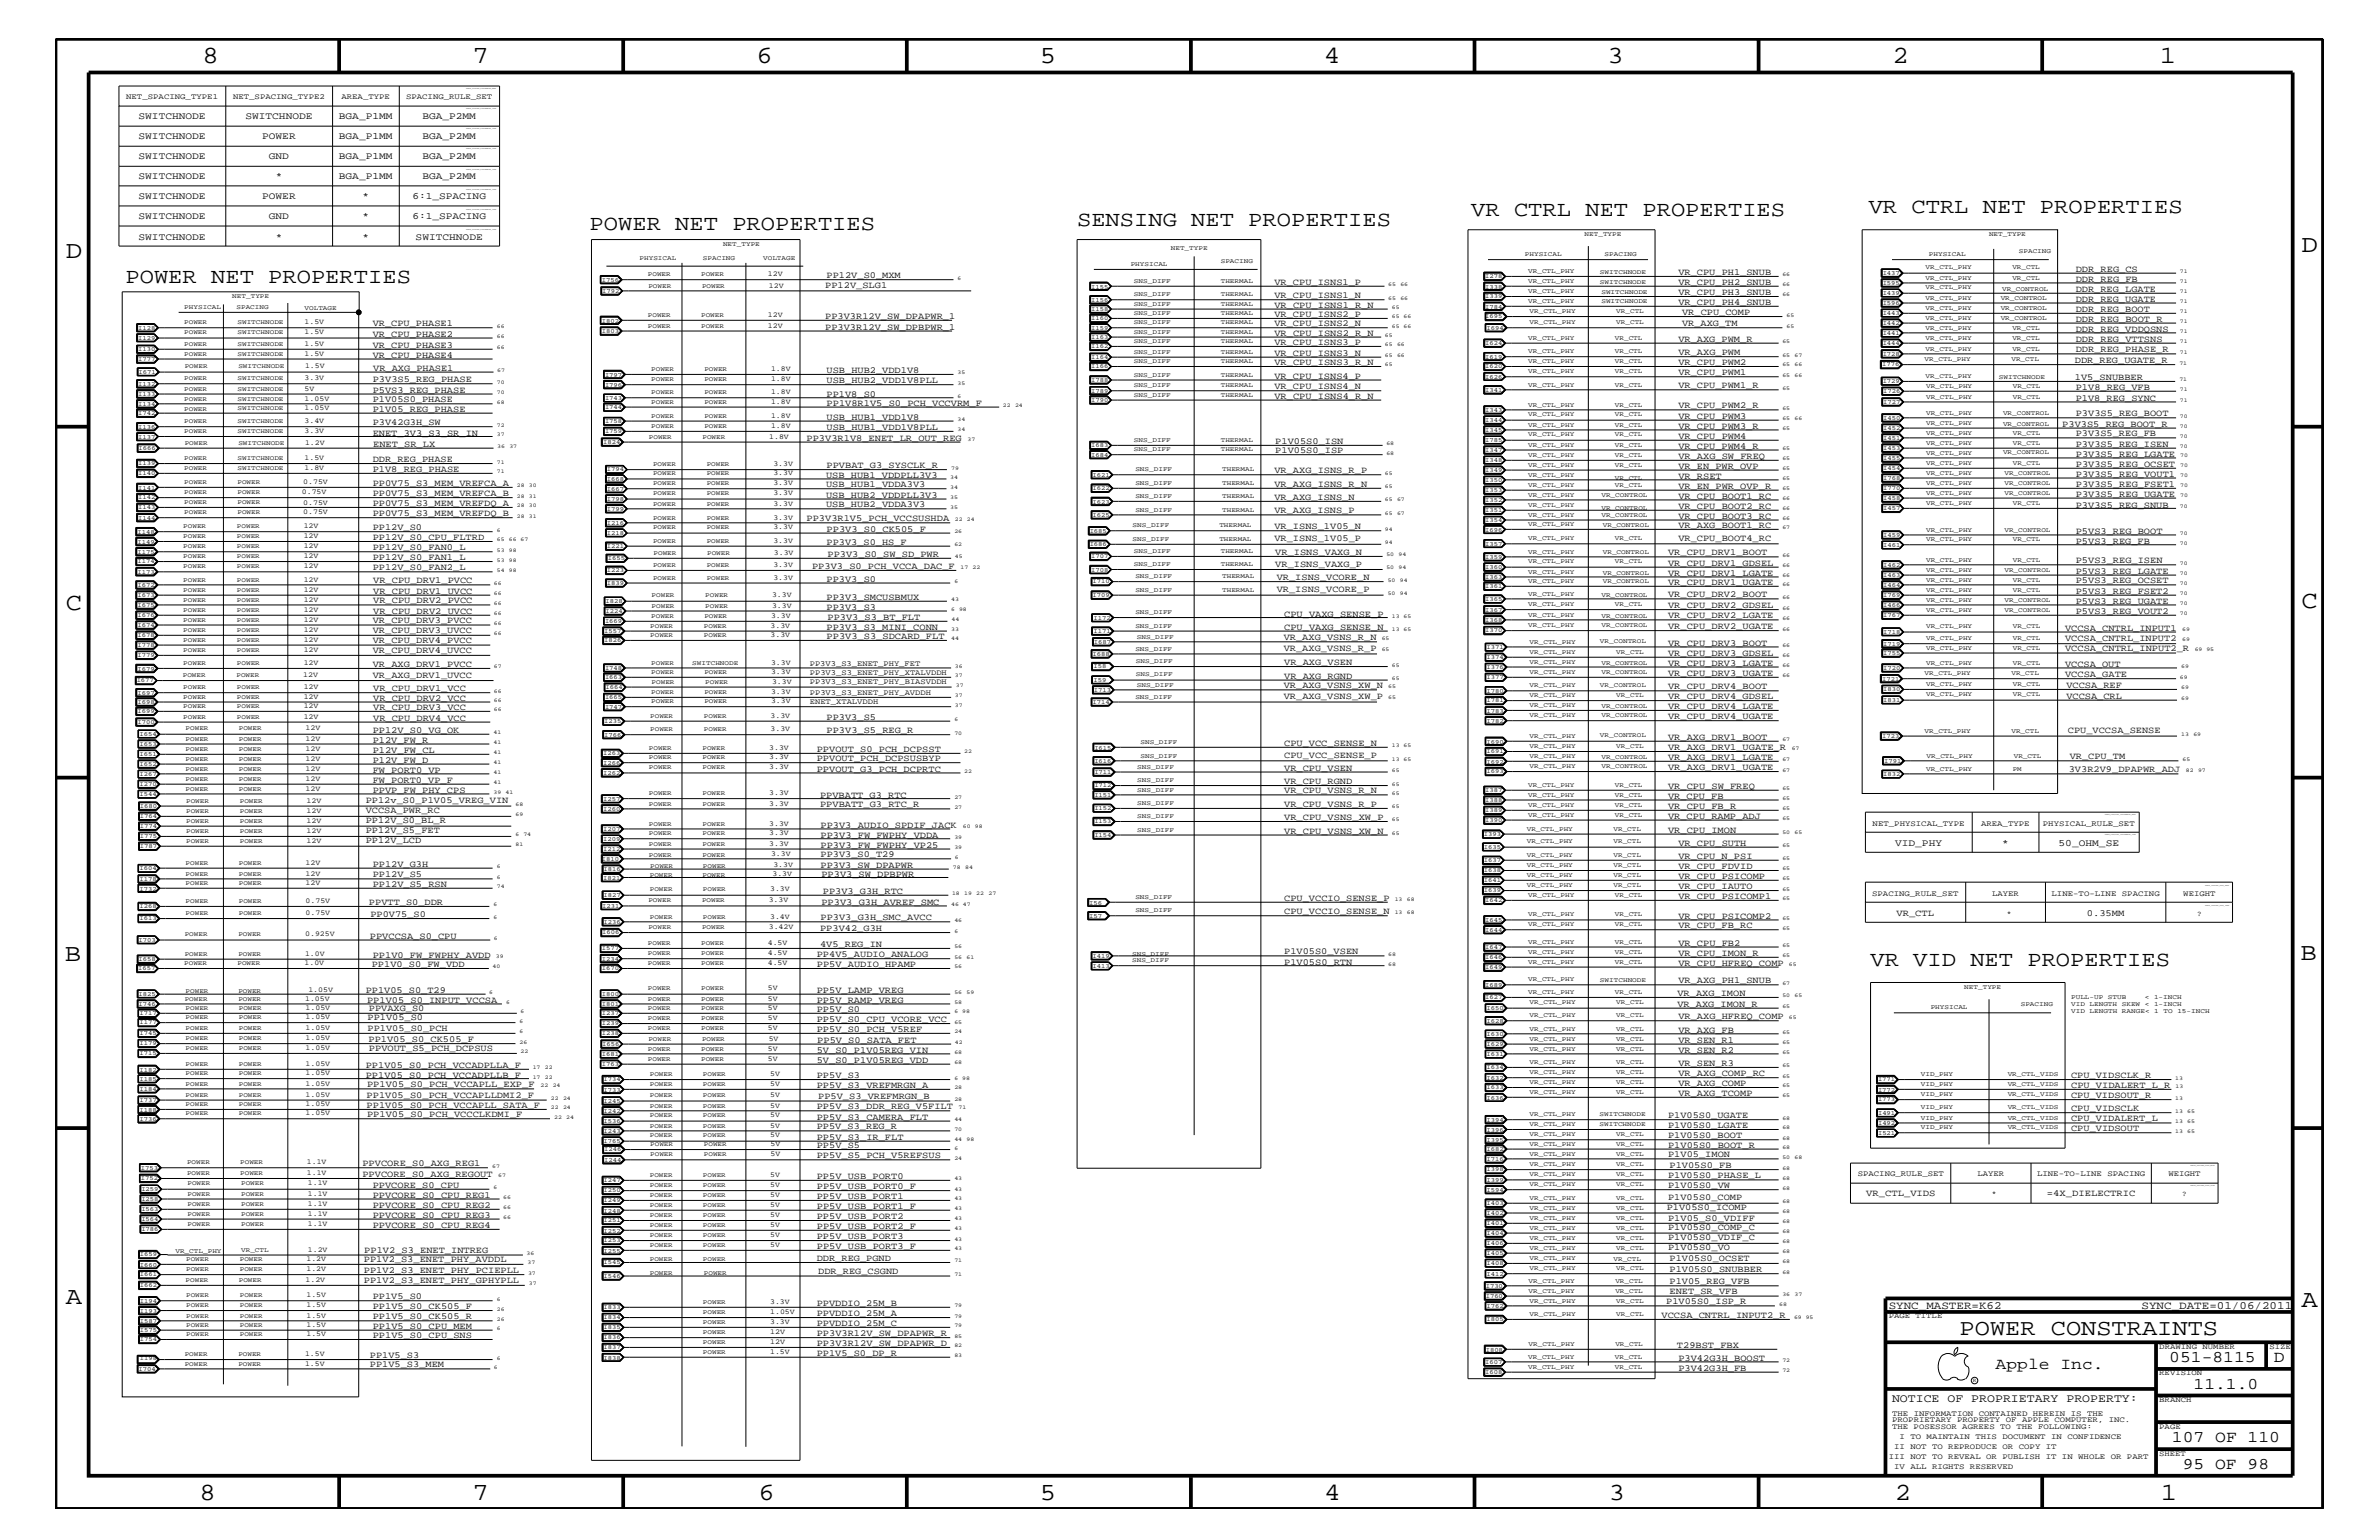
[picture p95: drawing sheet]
<svg xmlns="http://www.w3.org/2000/svg" width="432mm" height="279mm" viewBox="0 0 432 279" stroke-linecap="round" stroke-linejoin="round" font-family="sans-serif">
<defs><g id="words">
<g font-size="4.5">
<text x="36.7" y="11.5">8</text>
<text x="85.8" y="11.5">7</text>
<text x="137.3" y="11.5">6</text>
<text x="188.7" y="11.5">5</text>
<text x="240.3" y="11.5">4</text>
<text x="291.8" y="11.5">3</text>
<text x="343.5" y="11.5">2</text>
<text x="392" y="11.5">1</text>
<text x="11.9" y="46.8">D</text>
<text x="417.7" y="45.7">D</text>
<text x="11.9" y="110.6">C</text>
<text x="417.7" y="110.3">C</text>
<text x="11.8" y="174.3">B</text>
<text x="417.6" y="174.2">B</text>
<text x="11.9" y="236.7">A</text>
<text x="417.7" y="237.1">A</text>
<text x="36.2" y="272.1">8</text>
<text x="85.8" y="272.1">7</text>
<text x="137.7" y="272.1">6</text>
<text x="188.7" y="272.1">5</text>
<text x="240.4" y="272.1">4</text>
<text x="292" y="272.1">3</text>
<text x="343.9" y="272.1">2</text>
<text x="392.2" y="272.1">1</text>
</g>
<text font-size="4.1" x="355.7" y="242.3">POWER CONSTRAINTS</text>
<g font-size="3.9">
<text x="107" y="41.7">POWER NET PROPERTIES</text>
<text x="195.5" y="41">SENSING NET PROPERTIES</text>
<text x="267" y="39.2">VR CTRL NET PROPERTIES</text>
<text x="339.2" y="38.6">VR CTRL NET PROPERTIES</text>
<text x="22.8" y="51.3">POWER NET PROPERTIES</text>
<text x="339.5" y="175.2">VR VID NET PROPERTIES</text>
</g>
<g font-size="3">
<text x="362.2" y="248.4">Apple Inc.</text>
<text x="393.7" y="247.1">051-8115</text>
<text x="398.1" y="252">11.1.0</text>
<text x="412.7" y="247.1">D</text>
<text x="394.2" y="261.6">107 OF 110</text>
<text x="396.2" y="266.6">95 OF 98</text>
</g>
<text font-size="2.1" x="343.4" y="254.4">NOTICE OF PROPRIETARY PROPERTY:</text>
<g font-size="2">
<text x="342.8" y="237.4">SYNC_MASTER=K62</text>
<text x="388.7" y="237.4">SYNC_DATE=01/06/2011</text>
</g>
<g font-size="1.8">
<text x="25.1" y="21.6">SWITCHNODE</text>
<text x="44.5" y="21.6">SWITCHNODE</text>
<text x="61.5" y="21.6">BGA_P1MM</text>
<text x="76.7" y="21.6">BGA_P2MM</text>
<text x="25.1" y="28.9">SWITCHNODE</text>
<text x="25.1" y="25.3">SWITCHNODE</text>
<text x="47.6" y="25.3">POWER</text>
<text x="48.8" y="28.9">GND</text>
<text x="61.5" y="28.9">BGA_P1MM</text>
<text x="61.5" y="25.3">BGA_P1MM</text>
<text x="76.7" y="28.9">BGA_P2MM</text>
<text x="76.7" y="25.3">BGA_P2MM</text>
<text x="25.1" y="32.5">SWITCHNODE</text>
<text x="50" y="32.5">*</text>
<text x="61.5" y="32.5">BGA_P1MM</text>
<text x="76.7" y="32.5">BGA_P2MM</text>
<text x="25.1" y="39.8">SWITCHNODE</text>
<text x="25.1" y="36.2">SWITCHNODE</text>
<text x="47.6" y="36.2">POWER</text>
<text x="48.8" y="39.8">GND</text>
<text x="65.8" y="39.8">*</text>
<text x="65.8" y="36.2">*</text>
<text x="74.8" y="39.8">6:1_SPACING</text>
<text x="74.8" y="36.2">6:1_SPACING</text>
<text x="25.1" y="43.5">SWITCHNODE</text>
<text x="50" y="43.5">*</text>
<text x="65.8" y="43.5">*</text>
<text x="75.4" y="43.5">SWITCHNODE</text>
<text x="344" y="153.4">VID_PHY</text>
<text x="363.4" y="153.4">*</text>
<text x="373.6" y="153.4">50_OHM_SE</text>
</g>
<g font-size="1.7">
<text x="149.8" y="52.2">PP12V_SLG1</text>
<text x="150" y="50.5">PP12V_S0_MXM</text>
<text x="231.3" y="51.7">VR_CPU_ISNS1_P</text>
<text x="304.6" y="49.9">VR_CPU_PH1_SNUB</text>
<text x="304.6" y="53.5">VR_CPU_PH3_SNUB</text>
<text x="304.6" y="51.7">VR_CPU_PH2_SNUB</text>
<text x="376.8" y="49.3">DDR_REG_CS</text>
<text x="376.8" y="51.1">DDR_REG_FB</text>
<text x="376.8" y="52.9">DDR_REG_LGATE</text>
<text x="67.6" y="59.2">VR_CPU_PHASE1</text>
<text x="149.8" y="57.9">PP3V3R12V_SW_DPAPWR_1</text>
<text x="149.8" y="59.8">PP3V3R12V_SW_DPBPWR_1</text>
<text x="231.3" y="59.2">VR_CPU_ISNS2_N</text>
<text x="231.3" y="54.1">VR_CPU_ISNS1_N</text>
<text x="231.3" y="57.5">VR_CPU_ISNS2_P</text>
<text x="231.3" y="55.8">VR_CPU_ISNS1_R_N</text>
<text x="304.6" y="55.3">VR_CPU_PH4_SNUB</text>
<text x="305.3" y="57.2">VR_CPU_COMP</text>
<text x="305.3" y="59.2">VR_AXG_TM</text>
<text x="376.8" y="54.7">DDR_REG_UGATE</text>
<text x="376.8" y="56.6">DDR_REG_BOOT</text>
<text x="376.8" y="58.4">DDR_REG_BOOT_R</text>
<text x="67.6" y="63.1">VR_CPU_PHASE3</text>
<text x="67.6" y="61.1">VR_CPU_PHASE2</text>
<text x="67.6" y="64.9">VR_CPU_PHASE4</text>
<text x="231.3" y="60.9">VR_CPU_ISNS2_R_N</text>
<text x="231.3" y="62.6">VR_CPU_ISNS3_P</text>
<text x="231.3" y="64.5">VR_CPU_ISNS3_N</text>
<text x="304.6" y="62">VR_AXG_PWM_R</text>
<text x="304.6" y="64.5">VR_AXG_PWM</text>
<text x="376.6" y="65.9">DDR_REG_UGATE_R</text>
<text x="376.8" y="60.2">DDR_REG_VDDQSNS</text>
<text x="376.8" y="64">DDR_REG_PHASE_R</text>
<text x="376.8" y="62">DDR_REG_VTTSNS</text>
<text x="67.6" y="71.2">P5VS3_REG_PHASE</text>
<text x="67.6" y="69.4">P3V3S5_REG_PHASE</text>
<text x="67.7" y="67.3">VR_AXG_PHASE1</text>
<text x="150" y="69.5">USB_HUB2_VDD1V8PLL</text>
<text x="150" y="72">PP1V8_S0</text>
<text x="150" y="67.7">USB_HUB2_VDD1V8</text>
<text x="231.3" y="70.6">VR_CPU_ISNS4_N</text>
<text x="231.3" y="68.7">VR_CPU_ISNS4_P</text>
<text x="231.3" y="66.2">VR_CPU_ISNS3_R_N</text>
<text x="304.6" y="68.1">VR_CPU_PWM1</text>
<text x="304.6" y="70.5">VR_CPU_PWM1_R</text>
<text x="304.6" y="66.2">VR_CPU_PWM2</text>
<text x="376.6" y="68.9">1V5_SNUBBER</text>
<text x="376.8" y="70.7">P1V8_REG_VFB</text>
<text x="67.6" y="74.7">P1V05_REG_PHASE</text>
<text x="67.6" y="73">P1V05S0_PHASE</text>
<text x="67.6" y="77.2">P3V42G3H_SW</text>
<text x="150" y="76.2">USB_HUB1_VDD1V8</text>
<text x="150" y="73.7">PP1V8R1V5_S0_PCH_VCCVRM_F</text>
<text x="231.3" y="72.3">VR_CPU_ISNS4_R_N</text>
<text x="304.6" y="74.1">VR_CPU_PWM2_R</text>
<text x="304.6" y="76">VR_CPU_PWM3</text>
<text x="304.6" y="77.8">VR_CPU_PWM3_R</text>
<text x="374.3" y="77.4">P3V3S5_REG_BOOT_R</text>
<text x="376.8" y="75.6">P3V3S5_REG_BOOT</text>
<text x="376.8" y="72.7">P1V8_REG_SYNC</text>
<text x="67.6" y="79">ENET_3V3_S3_SR_IN</text>
<text x="67.6" y="83.8">DDR_REG_PHASE</text>
<text x="67.7" y="81.1">ENET_SR_LX</text>
<text x="146.4" y="80">PP3V3R1V8_ENET_LR_OUT_REG</text>
<text x="150" y="78">USB_HUB1_VDD1V8PLL</text>
<text x="231.5" y="80.5">P1V05S0_ISN</text>
<text x="231.5" y="82.2">P1V05S0_ISP</text>
<text x="304.6" y="79.6">VR_CPU_PWM4</text>
<text x="304.6" y="81.4">VR_CPU_PWM4_R</text>
<text x="304.6" y="83.3">VR_AXG_SW_FREQ</text>
<text x="376.8" y="79.2">P3V3S5_REG_FB</text>
<text x="376.8" y="81.1">P3V3S5_REG_ISEN</text>
<text x="376.8" y="82.8">P3V3S5_REG_LGATE</text>
<text x="67.6" y="88.2">PP0V75_S3_MEM_VREFCA_A</text>
<text x="67.6" y="85.6">P1V8_REG_PHASE</text>
<text x="149.9" y="86.6">USB_HUB1_VDDPLL3V3</text>
<text x="149.9" y="88.4">USB_HUB1_VDDA3V3</text>
<text x="150" y="84.9">PPVBAT_G3_SYSCLK_R</text>
<text x="231.3" y="88.3">VR_AXG_ISNS_R_N</text>
<text x="231.3" y="85.9">VR_AXG_ISNS_R_P</text>
<text x="304.6" y="86.9">VR_RSET</text>
<text x="304.6" y="85">VR_EN_PWR_OVP</text>
<text x="304.6" y="88.7">VR_EN_PWR_OVP_R</text>
<text x="376.8" y="86.5">P3V3S5_REG_VOUT1</text>
<text x="376.8" y="88.3">P3V3S5_REG_FSET1</text>
<text x="376.8" y="84.7">P3V3S5_REG_OCSET</text>
<text x="67.6" y="91.8">PP0V75_S3_MEM_VREFDQ_A</text>
<text x="67.6" y="93.7">PP0V75_S3_MEM_VREFDQ_B</text>
<text x="67.6" y="90">PP0V75_S3_MEM_VREFCA_B</text>
<text x="146.4" y="94.6">PP3V3R1V5_PCH_VCCSUSHDA</text>
<text x="149.9" y="90.3">USB_HUB2_VDDPLL3V3</text>
<text x="149.9" y="92.1">USB_HUB2_VDDA3V3</text>
<text x="231.3" y="93.2">VR_AXG_ISNS_P</text>
<text x="231.3" y="90.7">VR_AXG_ISNS_N</text>
<text x="304.6" y="92.3">VR_CPU_BOOT2_RC</text>
<text x="304.6" y="94.2">VR_CPU_BOOT3_RC</text>
<text x="304.6" y="95.9">VR_AXG_BOOT1_RC</text>
<text x="304.6" y="90.5">VR_CPU_BOOT1_RC</text>
<text x="376.8" y="92.1">P3V3S5_REG_SNUB</text>
<text x="376.8" y="90.1">P3V3S5_REG_UGATE</text>
<text x="67.6" y="98">PP12V_S0_CPU_FLTRD</text>
<text x="67.6" y="99.9">PP12V_S0_FAN0_L</text>
<text x="67.6" y="96.2">PP12V_S0</text>
<text x="67.6" y="101.6">PP12V_S0_FAN1_L</text>
<text x="150" y="96.5">PP3V3_S0_CK505_F</text>
<text x="150" y="98.8">PP3V3_S0_HS_F</text>
<text x="150.2" y="101">PP3V3_S0_SW_SD_PWR</text>
<text x="231.3" y="96">VR_ISNS_1V05_N</text>
<text x="231.3" y="98.2">VR_ISNS_1V05_P</text>
<text x="231.5" y="100.7">VR_ISNS_VAXG_N</text>
<text x="302.8" y="100.8">VR_CPU_DRV1_BOOT</text>
<text x="304.6" y="98.2">VR_CPU_BOOT4_RC</text>
<text x="376.8" y="98.7">P5VS3_REG_FB</text>
<text x="376.8" y="96.8">P5VS3_REG_BOOT</text>
<text x="67.6" y="103.5">PP12V_S0_FAN2_L</text>
<text x="67.7" y="107.7">VR_CPU_DRV1_UVCC</text>
<text x="67.7" y="105.9">VR_CPU_DRV1_PVCC</text>
<text x="147.4" y="103.2">PP3V3_S0_PCH_VCCA_DAC_F</text>
<text x="150" y="105.5">PP3V3_S0</text>
<text x="231.5" y="102.9">VR_ISNS_VAXG_P</text>
<text x="231.7" y="105.3">VR_ISNS_VCORE_N</text>
<text x="231.7" y="107.5">VR_ISNS_VCORE_P</text>
<text x="302.8" y="102.6">VR_CPU_DRV1_GDSEL</text>
<text x="302.8" y="104.4">VR_CPU_DRV1_LGATE</text>
<text x="302.8" y="106.1">VR_CPU_DRV1_UGATE</text>
<text x="376.8" y="107.7">P5VS3_REG_FSET2</text>
<text x="376.8" y="105.9">P5VS3_REG_OCSET</text>
<text x="376.8" y="102.2">P5VS3_REG_ISEN</text>
<text x="376.8" y="104.1">P5VS3_REG_LGATE</text>
<text x="67.6" y="113.1">VR_CPU_DRV3_PVCC</text>
<text x="67.7" y="111.4">VR_CPU_DRV2_UVCC</text>
<text x="67.7" y="109.4">VR_CPU_DRV2_PVCC</text>
<text x="150" y="110.6">PP3V3_S3</text>
<text x="150" y="108.8">PP3V3_SMCUSBMUX</text>
<text x="150.2" y="112.5">PP3V3_S3_BT_FLT</text>
<text x="233.1" y="111.9">CPU_VAXG_SENSE_P</text>
<text x="302.8" y="112.2">VR_CPU_DRV2_LGATE</text>
<text x="302.8" y="110.3">VR_CPU_DRV2_GDSEL</text>
<text x="302.8" y="108.4">VR_CPU_DRV2_BOOT</text>
<text x="376.8" y="111.4">P5VS3_REG_VOUT2</text>
<text x="376.8" y="109.5">P5VS3_REG_UGATE</text>
<text x="67.6" y="116.7">VR_CPU_DRV4_PVCC</text>
<text x="67.6" y="118.5">VR_CPU_DRV4_UVCC</text>
<text x="67.6" y="114.8">VR_CPU_DRV3_UVCC</text>
<text x="150" y="115.9">PP3V3_S3_SDCARD_FLT</text>
<text x="150" y="114.2">PP3V3_S3_MINI_CONN</text>
<text x="233" y="116.2">VR_AXG_VSNS_R_N</text>
<text x="233" y="118.1">VR_AXG_VSNS_R_P</text>
<text x="233.1" y="114.2">CPU_VAXG_SENSE_N</text>
<text x="302.8" y="117.2">VR_CPU_DRV3_BOOT</text>
<text x="302.8" y="119">VR_CPU_DRV3_GDSEL</text>
<text x="302.8" y="114.2">VR_CPU_DRV2_UGATE</text>
<text x="374.8" y="118.1">VCCSA_CNTRL_INPUT2_R</text>
<text x="374.8" y="116.4">VCCSA_CNTRL_INPUT2</text>
<text x="374.8" y="114.4">VCCSA_CNTRL_INPUT1</text>
<text x="67.6" y="120.9">VR_AXG_DRV1_PVCC</text>
<text x="67.6" y="123">VR_AXG_DRV1_UVCC</text>
<text x="67.7" y="125.4">VR_CPU_DRV1_VCC</text>
<text x="233" y="124.9">VR_AXG_VSNS_XW_N</text>
<text x="233.1" y="123.1">VR_AXG_RGND</text>
<text x="233.1" y="120.7">VR_AXG_VSEN</text>
<text x="302.8" y="122.6">VR_CPU_DRV3_UGATE</text>
<text x="302.8" y="125.1">VR_CPU_DRV4_BOOT</text>
<text x="302.8" y="120.8">VR_CPU_DRV3_LGATE</text>
<text x="374.8" y="120.9">VCCSA_OUT</text>
<text x="374.8" y="122.9">VCCSA_GATE</text>
<text x="375.1" y="124.8">VCCSA_REF</text>
<text x="67.7" y="128.8">VR_CPU_DRV3_VCC</text>
<text x="67.7" y="130.8">VR_CPU_DRV4_VCC</text>
<text x="67.7" y="127.1">VR_CPU_DRV2_VCC</text>
<text x="150" y="130.7">PP3V3_S5</text>
<text x="233" y="126.9">VR_AXG_VSNS_XW_P</text>
<text x="302.8" y="126.9">VR_CPU_DRV4_GDSEL</text>
<text x="302.8" y="128.7">VR_CPU_DRV4_LGATE</text>
<text x="302.8" y="130.5">VR_CPU_DRV4_UGATE</text>
<text x="375.1" y="126.8">VCCSA_CRL</text>
<text x="67.6" y="136.6">P12V_FW_CL</text>
<text x="67.6" y="133">PP12V_S0_VG_OK</text>
<text x="67.6" y="134.7">P12V_FW_R</text>
<text x="148.3" y="136.4">PPVOUT_S0_PCH_DCPSST</text>
<text x="150" y="133">PP3V3_S5_REG_R</text>
<text x="233.1" y="137.5">CPU_VCC_SENSE_P</text>
<text x="233.1" y="135.3">CPU_VCC_SENSE_N</text>
<text x="302.8" y="134.2">VR_AXG_DRV1_BOOT</text>
<text x="302.8" y="136">VR_AXG_DRV1_UGATE_R</text>
<text x="302.8" y="137.9">VR_AXG_DRV1_LGATE</text>
<text x="375.3" y="133">CPU_VCCSA_SENSE</text>
<text x="375.7" y="137.8">VR_CPU_TM</text>
<text x="67.6" y="140.2">FW_PORT0_VP</text>
<text x="67.6" y="138.4">P12V_FW_D</text>
<text x="67.6" y="143.9">PPVP_FW_PHY_CPS</text>
<text x="67.6" y="142">FW_PORT0_VP_F</text>
<text x="148.3" y="138.1">PPVOUT_PCH_DCPSUSBYP</text>
<text x="148.3" y="140">PPVOUT_G3_PCH_DCPRTC</text>
<text x="233.1" y="144">VR_CPU_VSNS_R_N</text>
<text x="233.1" y="142.3">VR_CPU_RGND</text>
<text x="233.1" y="139.8">VR_CPU_VSEN</text>
<text x="302.8" y="143.1">VR_CPU_SW_FREQ</text>
<text x="302.8" y="139.7">VR_AXG_DRV1_UGATE</text>
<text x="375.5" y="140">3V3R2V9_DPAPWR_ADJ</text>
<text x="66.4" y="145.7">PP12v_S0_P1V05_VREG_VIN</text>
<text x="66.4" y="147.5">VCCSA_PWR_RC</text>
<text x="66.4" y="149.3">PP12V_S0_BL_R</text>
<text x="148.8" y="144.7">PPVBATT_G3_RTC</text>
<text x="148.8" y="146.5">PPVBATT_G3_RTC_R</text>
<text x="233.1" y="146.4">VR_CPU_VSNS_R_P</text>
<text x="233.1" y="148.8">VR_CPU_VSNS_XW_P</text>
<text x="302.8" y="148.5">VR_CPU_RAMP_ADJ</text>
<text x="302.8" y="144.9">VR_CPU_FB</text>
<text x="302.8" y="146.8">VR_CPU_FB_R</text>
<text x="66.4" y="151.1">PP12V_S5_FET</text>
<text x="66.4" y="152.9">PP12V_LCD</text>
<text x="148.9" y="150.1">PP3V3_AUDIO_SPDIF_JACK</text>
<text x="148.9" y="153.8">PP3V3_FW_FWPHY_VP25</text>
<text x="148.9" y="155.5">PP3V3_S0_T29</text>
<text x="148.9" y="152">PP3V3_FW_FWPHY_VDDA</text>
<text x="233.1" y="151.2">VR_CPU_VSNS_XW_N</text>
<text x="302.8" y="151.1">VR_CPU_IMON</text>
<text x="304.6" y="153.4">VR_CPU_SUTH</text>
<text x="304.6" y="155.8">VR_CPU_N_PSI</text>
<text x="67.6" y="159.2">PP12V_S5</text>
<text x="67.6" y="160.9">PP12V_S5_RSN</text>
<text x="67.6" y="157.3">PP12V_G3H</text>
<text x="148.9" y="157.4">PP3V3_SW_DPAPWR</text>
<text x="149.1" y="159">PP3V3_SW_DPBPWR</text>
<text x="304.6" y="157.7">VR_CPU_FDVID</text>
<text x="304.6" y="159.5">VR_CPU_PSICOMP</text>
<text x="304.6" y="161.3">VR_CPU_IAUTO</text>
<text x="67" y="164.2">PPVTT_S0_DDR</text>
<text x="67.2" y="166.4">PP0V75_S0</text>
<text x="148.9" y="166.9">PP3V3_G3H_SMC_AVCC</text>
<text x="149.1" y="164.1">PP3V3_G3H_AVREF_SMC</text>
<text x="149.4" y="162.2">PP3V3_G3H_RTC</text>
<text x="233.1" y="163.5">CPU_VCCIO_SENSE_P</text>
<text x="233.1" y="165.9">CPU_VCCIO_SENSE_N</text>
<text x="304.6" y="166.7">VR_CPU_PSICOMP2</text>
<text x="304.6" y="163.1">VR_CPU_PSICOMP1</text>
<text x="344.2" y="166.1">VR_CTL</text>
<text x="378.8" y="166.1">0.35MM</text>
<text x="67.1" y="170.3">PPVCCSA_S0_CPU</text>
<text x="67.6" y="173.8">PP1V0_FW_FWPHY_AVDD</text>
<text x="148.3" y="173.7">PP4V5_AUDIO_ANALOG</text>
<text x="148.8" y="171.8">4V5_REG_IN</text>
<text x="148.8" y="168.9">PP3V42_G3H</text>
<text x="233.1" y="173.2">P1V05S0_VSEN</text>
<text x="304.6" y="168.4">VR_CPU_FB_RC</text>
<text x="304.6" y="173.4">VR_CPU_IMON_R</text>
<text x="304.6" y="171.6">VR_CPU_FB2</text>
<text x="67.5" y="175.5">PP1V0_S0_FW_VDD</text>
<text x="148.3" y="175.5">PP5V_AUDIO_HPAMP</text>
<text x="233.1" y="175">P1V05S0_RTN</text>
<text x="304.6" y="175.2">VR_CPU_HFREQ_COMP</text>
<text x="304.6" y="178.4">VR_AXG_PH1_SNUB</text>
<text x="66.4" y="180.1">PP1V05_S0_T29</text>
<text x="66.6" y="181.9">PP1V05_S0_INPUT_VCCSA</text>
<text x="66.7" y="185.1">PP1V05_S0</text>
<text x="67" y="183.4">PPVAXG_S0</text>
<text x="148.3" y="181.9">PP5V_RAMP_VREG</text>
<text x="148.3" y="183.6">PP5V_S0</text>
<text x="148.3" y="185.4">PP5V_S0_CPU_VCORE_VCC</text>
<text x="148.3" y="180.1">PP5V_LAMP_VREG</text>
<text x="304.5" y="180.7">VR_AXG_IMON</text>
<text x="304.5" y="182.7">VR_AXG_IMON_R</text>
<text x="304.6" y="184.9">VR_AXG_HFREQ_COMP</text>
<text x="66.7" y="187.1">PP1V05_S0_PCH</text>
<text x="66.9" y="189.1">PP1V05_S0_CK505_F</text>
<text x="67" y="190.7">PPVOUT_S5_PCH_DCPSUS</text>
<text x="148.3" y="187.2">PP5V_S0_PCH_V5REF</text>
<text x="148.3" y="191">5V_S0_P1V05REG_VIN</text>
<text x="148.3" y="189.2">PP5V_S0_SATA_FET</text>
<text x="304.6" y="187.4">VR_AXG_FB</text>
<text x="304.6" y="189.2">VR_SEN_R1</text>
<text x="304.6" y="191">VR_SEN_R2</text>
<text x="66.4" y="195.5">PP1V05_S0_PCH_VCCADPLLB_F</text>
<text x="66.4" y="193.7">PP1V05_S0_PCH_VCCADPLLA_F</text>
<text x="66.6" y="197.3">PP1V05_S0_PCH_VCCAPLL_EXP_F</text>
<text x="148.3" y="192.8">5V_S0_P1V05REG_VDD</text>
<text x="148.3" y="195.6">PP5V_S3</text>
<text x="148.3" y="197.4">PP5V_S3_VREFMRGN_A</text>
<text x="304.6" y="197">VR_AXG_COMP</text>
<text x="304.6" y="195.3">VR_AXG_COMP_RC</text>
<text x="304.6" y="193.4">VR_SEN_R3</text>
<text x="375.9" y="197.4">CPU_VIDALERT_L_R</text>
<text x="375.9" y="195.5">CPU_VIDSCLK_R</text>
<text x="66.5" y="199.2">PP1V05_S0_PCH_VCCAPLLDMI2_F</text>
<text x="66.5" y="200.9">PP1V05_S0_PCH_VCCAPLL_SATA_F</text>
<text x="66.6" y="202.7">PP1V05_S0_PCH_VCCCLKDMI_F</text>
<text x="148.3" y="203.1">PP5V_S3_CAMERA_FLT</text>
<text x="148.3" y="201.3">PP5V_S3_DDR_REG_V5FILT</text>
<text x="148.5" y="199.3">PP5V_S3_VREFMRGN_B</text>
<text x="302.8" y="202.9">P1V05S0_UGATE</text>
<text x="304.6" y="198.9">VR_AXG_TCOMP</text>
<text x="375.9" y="201.6">CPU_VIDSCLK</text>
<text x="375.9" y="203.4">CPU_VIDALERT_L</text>
<text x="375.9" y="199.2">CPU_VIDSOUT_R</text>
<text x="148.3" y="204.9">PP5V_S3_REG_R</text>
<text x="148.3" y="206.8">PP5V_S3_IR_FLT</text>
<text x="148.3" y="208.3">PP5V_S5</text>
<text x="302.8" y="204.7">P1V05S0_LGATE</text>
<text x="302.8" y="208.2">P1V05S0_BOOT_R</text>
<text x="302.8" y="206.5">P1V05S0_BOOT</text>
<text x="375.9" y="205.3">CPU_VIDSOUT</text>
<text x="65.8" y="213.6">PPVCORE_S0_AXG_REGOUT</text>
<text x="65.8" y="211.6">PPVCORE_S0_AXG_REG1</text>
<text x="67.6" y="215.5">PPVCORE_S0_CPU</text>
<text x="148.3" y="210.2">PP5V_S5_PCH_V5REFSUS</text>
<text x="148.3" y="213.9">PP5V_USB_PORT0</text>
<text x="148.3" y="215.8">PP5V_USB_PORT0_F</text>
<text x="302.8" y="210">P1V05_IMON</text>
<text x="302.8" y="213.8">P1V05S0_PHASE_L</text>
<text x="302.8" y="215.5">P1V05S0_VW</text>
<text x="303" y="211.9">P1V05S0_FB</text>
<text x="67.6" y="220.9">PPVCORE_S0_CPU_REG3</text>
<text x="67.6" y="217.3">PPVCORE_S0_CPU_REG1</text>
<text x="67.6" y="219.1">PPVCORE_S0_CPU_REG2</text>
<text x="148.3" y="217.5">PP5V_USB_PORT1</text>
<text x="148.3" y="219.4">PP5V_USB_PORT1_F</text>
<text x="148.3" y="221.2">PP5V_USB_PORT2</text>
<text x="302.5" y="219.6">P1V05S0_ICOMP</text>
<text x="302.8" y="221.5">P1V05_S0_VDIFF</text>
<text x="302.8" y="217.7">P1V05S0_COMP</text>
<text x="338.7" y="217">VR_CTL_VIDS</text>
<text x="371.5" y="217">=4X_DIELECTRIC</text>
<text x="66.1" y="227.3">PP1V2_S3_ENET_INTREG</text>
<text x="67.6" y="222.8">PPVCORE_S0_CPU_REG4</text>
<text x="148.3" y="224.8">PP5V_USB_PORT3</text>
<text x="148.3" y="226.7">PP5V_USB_PORT3_F</text>
<text x="148.3" y="223">PP5V_USB_PORT2_F</text>
<text x="302.8" y="226.9">P1V05S0_VO</text>
<text x="302.8" y="224.9">P1V05S0_VDIF_C</text>
<text x="302.8" y="223.2">P1V05S0_COMP_C</text>
<text x="66" y="230.9">PP1V2_S3_ENET_PHY_PCIEPLL</text>
<text x="66" y="232.7">PP1V2_S3_ENET_PHY_GPHYPLL</text>
<text x="66" y="229.1">PP1V2_S3_ENET_PHY_AVDDL</text>
<text x="148.3" y="228.7">DDR_REG_PGND</text>
<text x="148.5" y="231.1">DDR_REG_CSGND</text>
<text x="303" y="228.8">P1V05S0_OCSET</text>
<text x="303" y="230.7">P1V05S0_SNUBBER</text>
<text x="303" y="232.9">P1V05_REG_VFB</text>
<text x="67.6" y="235.7">PP1V5_S0</text>
<text x="67.6" y="237.5">PP1V5_S0_CK505_F</text>
<text x="67.6" y="239.4">PP1V5_S0_CK505_R</text>
<text x="148.3" y="238.8">PPVDDIO_25M_A</text>
<text x="148.3" y="236.9">PPVDDIO_25M_B</text>
<text x="301.6" y="239.1">VCCSA_CNTRL_INPUT2_R</text>
<text x="302.4" y="236.6">P1V05S0_ISP_R</text>
<text x="303" y="234.7">ENET_SR_VFB</text>
<text x="67.6" y="242.8">PP1V5_S0_CPU_SNS</text>
<text x="67.6" y="241.1">PP1V5_S0_CPU_MEM</text>
<text x="148.3" y="240.6">PPVDDIO_25M_C</text>
<text x="148.3" y="244.2">PP3V3R12V_SW_DPAPWR_D</text>
<text x="148.3" y="242.4">PP3V3R12V_SW_DPAPWR_R</text>
<text x="304.4" y="244.5">T29BST_FBX</text>
<text x="67.1" y="246.4">PP1V5_S3</text>
<text x="67.1" y="248.1">PP1V5_S3_MEM</text>
<text x="148.3" y="246.1">PP1V5_S0_DP_R</text>
<text x="304.6" y="248.7">P3V42G3H_FB</text>
<text x="304.6" y="246.9">P3V42G3H_BOOST</text>
</g>
<g font-size="1.4">
<text x="22.9" y="18">NET_SPACING_TYPE1</text>
<text x="42.3" y="18">NET_SPACING_TYPE2</text>
<text x="62" y="18">AREA_TYPE</text>
<text x="73.7" y="18">SPACING_RULE_SET</text>
<text x="139.4" y="50.2">12V</text>
<text x="139.5" y="52.2">12V</text>
<text x="55.3" y="58.9">1.5V</text>
<text x="139.4" y="57.5">12V</text>
<text x="139.4" y="59.5">12V</text>
<text x="55.3" y="62.8">1.5V</text>
<text x="55.3" y="60.6">1.5V</text>
<text x="55.3" y="64.5">1.5V</text>
<text x="55.3" y="70.9">5V</text>
<text x="55.3" y="69">3.3V</text>
<text x="55.4" y="66.8">1.5V</text>
<text x="140" y="69.2">1.8V</text>
<text x="140" y="71.6">1.8V</text>
<text x="140" y="67.3">1.8V</text>
<text x="55.3" y="74.4">1.05V</text>
<text x="55.3" y="72.7">1.05V</text>
<text x="55.3" y="76.8">3.4V</text>
<text x="140" y="75.8">1.8V</text>
<text x="140" y="77.7">1.8V</text>
<text x="140" y="73.3">1.8V</text>
<text x="55.3" y="78.6">3.3V</text>
<text x="55.3" y="83.5">1.5V</text>
<text x="55.4" y="80.7">1.2V</text>
<text x="139.6" y="79.6">1.8V</text>
<text x="54.8" y="89.7">0.75V</text>
<text x="55" y="87.7">0.75V</text>
<text x="55.3" y="85.3">1.8V</text>
<text x="140.4" y="86.2">3.3V</text>
<text x="140.4" y="84.5">3.3V</text>
<text x="140.4" y="88.1">3.3V</text>
<text x="140.4" y="89.9">3.3V</text>
<text x="55" y="91.6">0.75V</text>
<text x="55" y="93.3">0.75V</text>
<text x="55.1" y="95.9">12V</text>
<text x="140.4" y="94.3">3.3V</text>
<text x="140.4" y="91.7">3.3V</text>
<text x="55.1" y="97.6">12V</text>
<text x="55.1" y="99.5">12V</text>
<text x="55.1" y="101.3">12V</text>
<text x="140.4" y="96">3.3V</text>
<text x="140.4" y="98.5">3.3V</text>
<text x="140.5" y="100.7">3.3V</text>
<text x="55.1" y="107.4">12V</text>
<text x="55.1" y="103.1">12V</text>
<text x="55.1" y="105.5">12V</text>
<text x="140.4" y="105.2">3.3V</text>
<text x="140.4" y="102.9">3.3V</text>
<text x="55.1" y="111">12V</text>
<text x="55.1" y="109.2">12V</text>
<text x="55.1" y="112.8">12V</text>
<text x="139.9" y="113.9">3.3V</text>
<text x="140" y="112">3.3V</text>
<text x="140.1" y="110.3">3.3V</text>
<text x="140.1" y="108.4">3.3V</text>
<text x="55.1" y="116.4">12V</text>
<text x="55.1" y="118.2">12V</text>
<text x="55.1" y="114.7">12V</text>
<text x="139.9" y="115.6">3.3V</text>
<text x="55" y="122.9">12V</text>
<text x="55.1" y="120.7">12V</text>
<text x="55.1" y="125.1">12V</text>
<text x="140" y="125.9">3.3V</text>
<text x="140" y="122.3">3.3V</text>
<text x="140" y="120.6">3.3V</text>
<text x="140.1" y="124.1">3.3V</text>
<text x="147" y="124.1">PP3V3_S3_ENET_PHY_BIASVDDH</text>
<text x="147" y="122.5">PP3V3_S3_ENET_PHY_XTALVDDH</text>
<text x="147" y="120.8">PP3V3_S3_ENET_PHY_FET</text>
<text x="55.1" y="128.5">12V</text>
<text x="55.1" y="130.4">12V</text>
<text x="55.1" y="126.8">12V</text>
<text x="139.9" y="130.2">3.3V</text>
<text x="140" y="127.6">3.3V</text>
<text x="147" y="126">PP3V3_S3_ENET_PHY_AVDDH</text>
<text x="147" y="127.7">ENET_XTALVDDH</text>
<text x="55.5" y="136.2">12V</text>
<text x="55.5" y="132.5">12V</text>
<text x="55.5" y="134.4">12V</text>
<text x="139.6" y="136.1">3.3V</text>
<text x="139.6" y="137.8">3.3V</text>
<text x="139.9" y="132.7">3.3V</text>
<text x="55.5" y="139.8">12V</text>
<text x="55.5" y="138">12V</text>
<text x="55.5" y="143.5">12V</text>
<text x="55.5" y="141.7">12V</text>
<text x="139.6" y="139.6">3.3V</text>
<text x="55.6" y="145.7">12V</text>
<text x="55.6" y="147.5">12V</text>
<text x="55.6" y="149.3">12V</text>
<text x="139.6" y="144.3">3.3V</text>
<text x="139.6" y="149.8">3.3V</text>
<text x="139.6" y="146.2">3.3V</text>
<text x="339.9" y="149.8">NET_PHYSICAL_TYPE</text>
<text x="359.6" y="149.8">AREA_TYPE</text>
<text x="370.8" y="149.8">PHYSICAL_RULE_SET</text>
<text x="55.6" y="151.1">12V</text>
<text x="55.6" y="152.9">12V</text>
<text x="139.6" y="153.4">3.3V</text>
<text x="139.6" y="151.6">3.3V</text>
<text x="140" y="155.2">3.3V</text>
<text x="55.5" y="158.9">12V</text>
<text x="55.5" y="160.6">12V</text>
<text x="55.5" y="156.9">12V</text>
<text x="139.8" y="161.7">3.3V</text>
<text x="140.2" y="158.9">3.3V</text>
<text x="140.4" y="157.3">3.3V</text>
<text x="55.5" y="163.9">0.75V</text>
<text x="55.5" y="166.1">0.75V</text>
<text x="139.5" y="163.7">3.3V</text>
<text x="139.8" y="166.7">3.4V</text>
<text x="339.8" y="162.5">SPACING_RULE_SET</text>
<text x="361.6" y="162.5">LAYER</text>
<text x="364.2" y="166.1">*</text>
<text x="372.4" y="162.5">LINE-TO-LINE SPACING</text>
<text x="396.3" y="162.5">WEIGHT</text>
<text x="398.8" y="166.1">?</text>
<text x="55.4" y="173.4">1.0V</text>
<text x="55.4" y="169.9">0.925V</text>
<text x="139.4" y="171.5">4.5V</text>
<text x="139.4" y="173.3">4.5V</text>
<text x="139.5" y="168.6">3.42V</text>
<text x="55.3" y="175.1">1.0V</text>
<text x="56" y="179.9">1.05V</text>
<text x="139.4" y="175.1">4.5V</text>
<text x="139.4" y="179.7">5V</text>
<text x="55.4" y="181.6">1.05V</text>
<text x="55.5" y="184.9">1.05V</text>
<text x="55.5" y="183.2">1.05V</text>
<text x="139.4" y="181.6">5V</text>
<text x="139.4" y="183.2">5V</text>
<text x="139.4" y="185">5V</text>
<text x="55.5" y="190.5">1.05V</text>
<text x="55.5" y="188.7">1.05V</text>
<text x="55.5" y="186.9">1.05V</text>
<text x="139.4" y="186.9">5V</text>
<text x="139.4" y="190.6">5V</text>
<text x="139.5" y="188.8">5V</text>
<text x="55.5" y="197">1.05V</text>
<text x="55.5" y="195.1">1.05V</text>
<text x="55.5" y="193.4">1.05V</text>
<text x="139.4" y="192.5">5V</text>
<text x="139.8" y="195.3">5V</text>
<text x="139.8" y="197">5V</text>
<text x="55.5" y="199">1.05V</text>
<text x="55.5" y="200.7">1.05V</text>
<text x="55.5" y="202.4">1.05V</text>
<text x="139.8" y="199.1">5V</text>
<text x="139.8" y="202.7">5V</text>
<text x="139.8" y="200.9">5V</text>
<text x="139.8" y="204.6">5V</text>
<text x="139.8" y="206.4">5V</text>
<text x="139.9" y="209.7">5V</text>
<text x="139.9" y="208">5V</text>
<text x="55.7" y="213.2">1.1V</text>
<text x="55.7" y="211.3">1.1V</text>
<text x="55.9" y="215.1">1.1V</text>
<text x="139.8" y="215.3">5V</text>
<text x="139.8" y="213.6">5V</text>
<text x="337.2" y="213.4">SPACING_RULE_SET</text>
<text x="358.9" y="213.4">LAYER</text>
<text x="369.7" y="213.4">LINE-TO-LINE SPACING</text>
<text x="393.6" y="213.4">WEIGHT</text>
<text x="55.9" y="220.6">1.1V</text>
<text x="55.9" y="216.9">1.1V</text>
<text x="55.9" y="218.7">1.1V</text>
<text x="139.8" y="217.2">5V</text>
<text x="139.8" y="219">5V</text>
<text x="139.8" y="220.8">5V</text>
<text x="361.5" y="217">*</text>
<text x="396.1" y="217">?</text>
<text x="55.9" y="222.4">1.1V</text>
<text x="55.9" y="227.1">1.2V</text>
<text x="139.8" y="224.5">5V</text>
<text x="139.8" y="226.3">5V</text>
<text x="139.8" y="222.6">5V</text>
<text x="55.5" y="232.6">1.2V</text>
<text x="55.6" y="230.7">1.2V</text>
<text x="55.6" y="228.8">1.2V</text>
<text x="55.6" y="235.4">1.5V</text>
<text x="55.6" y="237.2">1.5V</text>
<text x="55.6" y="239">1.5V</text>
<text x="139.8" y="238.4">1.05V</text>
<text x="139.8" y="236.6">3.3V</text>
<text x="342.8" y="239.2">PAGE TITLE</text>
<text x="55.6" y="242.4">1.5V</text>
<text x="55.6" y="240.7">1.5V</text>
<text x="139.8" y="240.2">3.3V</text>
<text x="139.8" y="245.6">1.5V</text>
<text x="139.8" y="243.9">12V</text>
<text x="139.8" y="242">12V</text>
<text x="391.9" y="244.7">DRAWING NUMBER</text>
<text x="411.9" y="244.7">SIZE</text>
<text x="55.4" y="246.1">1.5V</text>
<text x="55.4" y="247.8">1.5V</text>
<text x="391.9" y="249.5">REVISION</text>
<text x="343.4" y="256.8">THE INFORMATION CONTAINED HEREIN IS THE</text>
<text x="391.9" y="254.4">BRANCH</text>
<text x="343.4" y="259.3">THE POSESSOR AGREES TO THE FOLLOWING:</text>
<text x="343.4" y="258">PROPRIETARY PROPERTY OF APPLE COMPUTER, INC.</text>
<text x="343.8" y="262.9">II NOT TO REPRODUCE OR COPY IT</text>
<text x="344.8" y="261.1">I TO MAINTAIN THIS DOCUMENT IN CONFIDENCE</text>
<text x="391.9" y="259.3">PAGE</text>
<text x="342.8" y="264.7">III NOT TO REVEAL OR PUBLISH IT IN WHOLE OR PART</text>
<text x="343.8" y="266.6">IV ALL RIGHTS RESERVED</text>
<text x="391.9" y="264.1">SHEET</text>
</g>
<g font-size="1.2">
<text x="116.1" y="47.1">PHYSICAL</text>
<text x="127.6" y="47.1">SPACING</text>
<text x="131.2" y="44.6">NET_TYPE</text>
<text x="138.5" y="47.1">VOLTAGE</text>
<text x="212.5" y="45.3">NET_TYPE</text>
<text x="221.6" y="47.7">SPACING</text>
<text x="276.8" y="46.5">PHYSICAL</text>
<text x="287.6" y="42.9">NET_TYPE</text>
<text x="291.3" y="46.5">SPACING</text>
<text x="350.1" y="46.5">PHYSICAL</text>
<text x="361" y="42.9">NET_TYPE</text>
<text x="366.4" y="45.9">SPACING</text>
<text x="109.2" y="51.1">I756</text>
<text x="109.3" y="53.2">I792</text>
<text x="117.6" y="50.2">POWER</text>
<text x="117.7" y="52.2">POWER</text>
<text x="127.3" y="50.2">POWER</text>
<text x="127.4" y="52.2">POWER</text>
<text x="198" y="52.4">I155</text>
<text x="205.2" y="48.3">PHYSICAL</text>
<text x="205.8" y="53.8">SNS_DIFF</text>
<text x="205.8" y="51.3">SNS_DIFF</text>
<text x="221.6" y="53.8">THERMAL</text>
<text x="221.6" y="51.3">THERMAL</text>
<text x="269.6" y="50.5">I278</text>
<text x="269.6" y="52.4">I338</text>
<text x="277.4" y="49.6">VR_CTL_PHY</text>
<text x="277.4" y="53.2">VR_CTL_PHY</text>
<text x="277.4" y="51.3">VR_CTL_PHY</text>
<text x="290.4" y="49.6">SWITCHNODE</text>
<text x="290.4" y="51.6">SWITCHNODE</text>
<text x="290.7" y="53.3">SWITCHNODE</text>
<text x="341.7" y="51.7">I595</text>
<text x="341.7" y="49.9">I437</text>
<text x="341.7" y="53.5">I439</text>
<text x="349.5" y="48.9">VR_CTL_PHY</text>
<text x="349.5" y="50.7">VR_CTL_PHY</text>
<text x="349.5" y="52.5">VR_CTL_PHY</text>
<text x="363.4" y="52.8">VR_CONTROL</text>
<text x="365.3" y="48.9">VR_CTL</text>
<text x="365.3" y="50.7">VR_CTL</text>
<text x="25.1" y="59.8">I128</text>
<text x="33.4" y="56">PHYSICAL</text>
<text x="33.4" y="58.9">POWER</text>
<text x="42.2" y="54">NET_TYPE</text>
<text x="42.9" y="56">SPACING</text>
<text x="43.1" y="58.9">SWITCHNODE</text>
<text x="55.3" y="56.2">VOLTAGE</text>
<text x="109.2" y="58.5">I802</text>
<text x="117.6" y="57.5">POWER</text>
<text x="117.6" y="59.5">POWER</text>
<text x="127.3" y="57.5">POWER</text>
<text x="127.3" y="59.5">POWER</text>
<text x="198" y="54.7">I156</text>
<text x="198" y="56.4">I158</text>
<text x="198" y="59.8">I159</text>
<text x="198" y="58.1">I160</text>
<text x="205.8" y="58.9">SNS_DIFF</text>
<text x="205.8" y="57.2">SNS_DIFF</text>
<text x="205.8" y="55.5">SNS_DIFF</text>
<text x="221.6" y="58.9">THERMAL</text>
<text x="221.6" y="57.2">THERMAL</text>
<text x="221.6" y="55.5">THERMAL</text>
<text x="269.6" y="57.8">I695</text>
<text x="269.6" y="56">I784</text>
<text x="269.6" y="54.1">I339</text>
<text x="269.8" y="59.8">I694</text>
<text x="277.4" y="55">VR_CTL_PHY</text>
<text x="277.6" y="56.8">VR_CTL_PHY</text>
<text x="277.6" y="58.9">VR_CTL_PHY</text>
<text x="290.7" y="55.1">SWITCHNODE</text>
<text x="293.4" y="56.8">VR_CTL</text>
<text x="293.4" y="58.9">VR_CTL</text>
<text x="341.7" y="55.3">I596</text>
<text x="341.7" y="59">I442</text>
<text x="341.7" y="57.2">I443</text>
<text x="349.5" y="59.8">VR_CTL_PHY</text>
<text x="349.5" y="54.4">VR_CTL_PHY</text>
<text x="349.5" y="56.2">VR_CTL_PHY</text>
<text x="349.5" y="58">VR_CTL_PHY</text>
<text x="363.1" y="54.5">VR_CONTROL</text>
<text x="363.1" y="56.2">VR_CONTROL</text>
<text x="363.1" y="58.1">VR_CONTROL</text>
<text x="365.3" y="59.8">VR_CTL</text>
<text x="25.1" y="65.6">I777</text>
<text x="25.1" y="61.7">I129</text>
<text x="25.1" y="63.7">I130</text>
<text x="33.4" y="62.8">POWER</text>
<text x="33.4" y="60.6">POWER</text>
<text x="33.4" y="64.5">POWER</text>
<text x="43.1" y="62.8">SWITCHNODE</text>
<text x="43.1" y="60.6">SWITCHNODE</text>
<text x="43.1" y="64.5">SWITCHNODE</text>
<text x="109.2" y="60.4">I803</text>
<text x="198" y="63.2">I162</text>
<text x="198" y="61.5">I163</text>
<text x="198" y="65.1">I164</text>
<text x="205.8" y="60.6">SNS_DIFF</text>
<text x="205.8" y="62.3">SNS_DIFF</text>
<text x="205.8" y="64.2">SNS_DIFF</text>
<text x="205.8" y="65.9">SNS_DIFF</text>
<text x="221.6" y="60.6">THERMAL</text>
<text x="221.6" y="62.3">THERMAL</text>
<text x="221.6" y="64.2">THERMAL</text>
<text x="221.6" y="65.9">THERMAL</text>
<text x="269.6" y="65.1">I619</text>
<text x="269.6" y="62.6">I624</text>
<text x="277.4" y="65.9">VR_CTL_PHY</text>
<text x="277.4" y="61.7">VR_CTL_PHY</text>
<text x="277.4" y="64">VR_CTL_PHY</text>
<text x="293.1" y="65.9">VR_CTL</text>
<text x="293.1" y="61.7">VR_CTL</text>
<text x="293.1" y="64">VR_CTL</text>
<text x="341.7" y="64.5">I728</text>
<text x="341.7" y="60.8">I441</text>
<text x="341.7" y="62.6">I444</text>
<text x="349.3" y="65.6">VR_CTL_PHY</text>
<text x="349.5" y="63.6">VR_CTL_PHY</text>
<text x="349.5" y="61.7">VR_CTL_PHY</text>
<text x="365.1" y="65.6">VR_CTL</text>
<text x="365.3" y="63.6">VR_CTL</text>
<text x="365.3" y="61.7">VR_CTL</text>
<text x="25.1" y="70">I132</text>
<text x="25.1" y="71.8">I133</text>
<text x="25.1" y="67.8">I671</text>
<text x="33.4" y="70.9">POWER</text>
<text x="33.4" y="69">POWER</text>
<text x="33.5" y="66.8">POWER</text>
<text x="43.1" y="70.9">SWITCHNODE</text>
<text x="43.1" y="69">SWITCHNODE</text>
<text x="43.3" y="66.8">SWITCHNODE</text>
<text x="109.8" y="70.1">I796</text>
<text x="109.8" y="68.4">I797</text>
<text x="118.2" y="67.3">POWER</text>
<text x="118.2" y="71.6">POWER</text>
<text x="118.2" y="69.2">POWER</text>
<text x="127.8" y="67.3">POWER</text>
<text x="127.8" y="69.2">POWER</text>
<text x="127.8" y="71.6">POWER</text>
<text x="198" y="69.3">I788</text>
<text x="198" y="71.2">I789</text>
<text x="198" y="66.8">I166</text>
<text x="205.8" y="70.2">SNS_DIFF</text>
<text x="205.8" y="72">SNS_DIFF</text>
<text x="205.8" y="68.4">SNS_DIFF</text>
<text x="221.6" y="70.2">THERMAL</text>
<text x="221.6" y="72">THERMAL</text>
<text x="221.6" y="68.4">THERMAL</text>
<text x="269.6" y="66.8">I620</text>
<text x="269.6" y="68.7">I626</text>
<text x="269.6" y="71.1">I341</text>
<text x="277.4" y="67.7">VR_CTL_PHY</text>
<text x="277.4" y="70.1">VR_CTL_PHY</text>
<text x="293.1" y="67.7">VR_CTL</text>
<text x="293.1" y="70.1">VR_CTL</text>
<text x="341.6" y="66.5">I776</text>
<text x="341.7" y="69.5">I729</text>
<text x="341.8" y="71.3">I726</text>
<text x="349.5" y="68.5">VR_CTL_PHY</text>
<text x="349.6" y="70.4">VR_CTL_PHY</text>
<text x="362.8" y="68.7">SWITCHNODE</text>
<text x="365.3" y="70.4">VR_CTL</text>
<text x="25.1" y="75.4">I742</text>
<text x="25.1" y="73.7">I134</text>
<text x="25.1" y="77.8">I136</text>
<text x="33.4" y="74.5">POWER</text>
<text x="33.4" y="72.7">POWER</text>
<text x="33.4" y="76.8">POWER</text>
<text x="43.1" y="74.4">SWITCHNODE</text>
<text x="43.1" y="72.7">SWITCHNODE</text>
<text x="43.1" y="76.8">SWITCHNODE</text>
<text x="109.8" y="72.6">I743</text>
<text x="109.8" y="74.3">I744</text>
<text x="109.8" y="76.8">I758</text>
<text x="118.2" y="77.7">POWER</text>
<text x="118.2" y="73.3">POWER</text>
<text x="118.2" y="75.8">POWER</text>
<text x="127.8" y="75.8">POWER</text>
<text x="127.8" y="77.7">POWER</text>
<text x="127.8" y="73.3">POWER</text>
<text x="198" y="72.9">I790</text>
<text x="269.6" y="74.7">I343</text>
<text x="269.6" y="76.6">I344</text>
<text x="277.4" y="73.8">VR_CTL_PHY</text>
<text x="277.4" y="75.6">VR_CTL_PHY</text>
<text x="277.4" y="77.4">VR_CTL_PHY</text>
<text x="293.1" y="73.8">VR_CTL</text>
<text x="293.1" y="75.6">VR_CTL</text>
<text x="293.1" y="77.4">VR_CTL</text>
<text x="341.8" y="73.3">I727</text>
<text x="341.8" y="76.2">I450</text>
<text x="349.6" y="72.3">VR_CTL_PHY</text>
<text x="349.6" y="75.2">VR_CTL_PHY</text>
<text x="349.6" y="77.1">VR_CTL_PHY</text>
<text x="363.6" y="75.4">VR_CONTROL</text>
<text x="363.6" y="77.3">VR_CONTROL</text>
<text x="365.3" y="72.3">VR_CTL</text>
<text x="25.1" y="79.6">I137</text>
<text x="25.1" y="81.6">I666</text>
<text x="33.4" y="78.6">POWER</text>
<text x="33.4" y="83.5">POWER</text>
<text x="33.5" y="80.7">POWER</text>
<text x="43.1" y="78.6">SWITCHNODE</text>
<text x="43.1" y="83.5">SWITCHNODE</text>
<text x="43.3" y="80.7">SWITCHNODE</text>
<text x="109.5" y="80.5">I824</text>
<text x="109.8" y="78.6">I759</text>
<text x="117.8" y="79.6">POWER</text>
<text x="127.5" y="79.6">POWER</text>
<text x="198" y="81.1">I683</text>
<text x="198" y="82.8">I684</text>
<text x="205.8" y="80.2">SNS_DIFF</text>
<text x="205.8" y="81.9">SNS_DIFF</text>
<text x="221.6" y="80.2">THERMAL</text>
<text x="221.6" y="81.9">THERMAL</text>
<text x="269.6" y="80.2">I785</text>
<text x="269.6" y="78.3">I345</text>
<text x="269.6" y="82">I347</text>
<text x="269.6" y="83.8">I348</text>
<text x="277.4" y="79.2">VR_CTL_PHY</text>
<text x="277.4" y="81.1">VR_CTL_PHY</text>
<text x="277.4" y="82.8">VR_CTL_PHY</text>
<text x="293.1" y="79.2">VR_CTL</text>
<text x="293.1" y="81.1">VR_CTL</text>
<text x="293.1" y="82.8">VR_CTL</text>
<text x="341.8" y="79.9">I451</text>
<text x="341.8" y="78">I452</text>
<text x="341.8" y="81.6">I453</text>
<text x="341.8" y="83.5">I455</text>
<text x="349.6" y="78.9">VR_CTL_PHY</text>
<text x="349.6" y="80.7">VR_CTL_PHY</text>
<text x="349.6" y="82.5">VR_CTL_PHY</text>
<text x="363.6" y="82.4">VR_CONTROL</text>
<text x="365.3" y="78.9">VR_CTL</text>
<text x="365.3" y="80.7">VR_CTL</text>
<text x="25.1" y="84.4">I139</text>
<text x="25.1" y="86.2">I140</text>
<text x="25.1" y="88.8">I141</text>
<text x="33.4" y="87.8">POWER</text>
<text x="33.4" y="89.7">POWER</text>
<text x="33.4" y="85.3">POWER</text>
<text x="43.1" y="87.8">POWER</text>
<text x="43.1" y="89.7">POWER</text>
<text x="43.1" y="85.3">SWITCHNODE</text>
<text x="110.2" y="89">I667</text>
<text x="110.2" y="87.2">I668</text>
<text x="110.2" y="85.5">I794</text>
<text x="118.5" y="86.2">POWER</text>
<text x="118.5" y="89.9">POWER</text>
<text x="118.5" y="84.5">POWER</text>
<text x="118.5" y="88.1">POWER</text>
<text x="128.3" y="86.2">POWER</text>
<text x="128.3" y="89.9">POWER</text>
<text x="128.3" y="84.5">POWER</text>
<text x="128.3" y="88.1">POWER</text>
<text x="198.3" y="86.5">I621</text>
<text x="198.3" y="88.9">I622</text>
<text x="206.1" y="88">SNS_DIFF</text>
<text x="206.1" y="85.5">SNS_DIFF</text>
<text x="221.8" y="88">THERMAL</text>
<text x="221.8" y="85.5">THERMAL</text>
<text x="269.6" y="85.6">I349</text>
<text x="269.6" y="87.5">I350</text>
<text x="269.6" y="89.3">I353</text>
<text x="277.4" y="86.5">VR_CTL_PHY</text>
<text x="277.4" y="84.7">VR_CTL_PHY</text>
<text x="277.4" y="88.3">VR_CTL_PHY</text>
<text x="293.1" y="87.1">VR_CTL</text>
<text x="293.1" y="84.7">VR_CTL</text>
<text x="293.1" y="88.3">VR_CTL</text>
<text x="341.8" y="87.1">I768</text>
<text x="341.8" y="88.9">I770</text>
<text x="341.8" y="85.3">I454</text>
<text x="349.6" y="86.1">VR_CTL_PHY</text>
<text x="349.6" y="89.8">VR_CTL_PHY</text>
<text x="349.6" y="88">VR_CTL_PHY</text>
<text x="349.6" y="84.4">VR_CTL_PHY</text>
<text x="363.8" y="86.1">VR_CONTROL</text>
<text x="363.8" y="89.9">VR_CONTROL</text>
<text x="363.8" y="88">VR_CONTROL</text>
<text x="365.3" y="84.4">VR_CTL</text>
<text x="25.1" y="90.6">I142</text>
<text x="25.1" y="92.4">I143</text>
<text x="25.1" y="94.3">I144</text>
<text x="33.3" y="95.9">POWER</text>
<text x="33.4" y="93.3">POWER</text>
<text x="33.4" y="91.5">POWER</text>
<text x="43" y="95.9">POWER</text>
<text x="43.1" y="91.5">POWER</text>
<text x="43.1" y="93.3">POWER</text>
<text x="110.2" y="90.9">I798</text>
<text x="110.2" y="92.7">I799</text>
<text x="110.2" y="95.2">I216</text>
<text x="118.5" y="91.7">POWER</text>
<text x="118.5" y="94.3">POWER</text>
<text x="128.3" y="94.3">POWER</text>
<text x="128.3" y="91.7">POWER</text>
<text x="198.3" y="91.4">I623</text>
<text x="198.3" y="93.8">I625</text>
<text x="205.6" y="95.7">SNS_DIFF</text>
<text x="206.1" y="92.8">SNS_DIFF</text>
<text x="206.1" y="90.4">SNS_DIFF</text>
<text x="221.3" y="95.7">THERMAL</text>
<text x="221.8" y="92.8">THERMAL</text>
<text x="221.8" y="90.4">THERMAL</text>
<text x="269.6" y="92.9">I351</text>
<text x="269.6" y="91.1">I352</text>
<text x="269.6" y="94.8">I354</text>
<text x="277.4" y="92">VR_CTL_PHY</text>
<text x="277.4" y="93.8">VR_CTL_PHY</text>
<text x="277.4" y="95.4">VR_CTL_PHY</text>
<text x="277.4" y="90.1">VR_CTL_PHY</text>
<text x="290.7" y="92.6">VR_CONTROL</text>
<text x="290.7" y="93.8">VR_CONTROL</text>
<text x="290.7" y="90.1">VR_CONTROL</text>
<text x="290.9" y="95.7">VR_CONTROL</text>
<text x="341.8" y="92.6">I457</text>
<text x="341.8" y="90.7">I458</text>
<text x="349.6" y="91.6">VR_CTL_PHY</text>
<text x="365.3" y="91.6">VR_CTL</text>
<text x="25" y="96.8">I148</text>
<text x="25" y="98.7">I149</text>
<text x="25" y="100.4">I175</text>
<text x="33.3" y="97.6">POWER</text>
<text x="33.3" y="99.5">POWER</text>
<text x="33.3" y="101.3">POWER</text>
<text x="43" y="97.6">POWER</text>
<text x="43" y="99.5">POWER</text>
<text x="43" y="101.3">POWER</text>
<text x="110.2" y="97.1">I218</text>
<text x="110.2" y="99.5">I221</text>
<text x="110.3" y="101.6">I655</text>
<text x="118.5" y="96">POWER</text>
<text x="118.5" y="98.5">POWER</text>
<text x="118.6" y="100.7">POWER</text>
<text x="128.3" y="96">POWER</text>
<text x="128.3" y="98.5">POWER</text>
<text x="128.4" y="100.7">POWER</text>
<text x="197.8" y="96.7">I685</text>
<text x="197.8" y="99.1">I686</text>
<text x="198" y="101.3">I707</text>
<text x="205.6" y="98.2">SNS_DIFF</text>
<text x="205.8" y="100.4">SNS_DIFF</text>
<text x="221.3" y="98.2">THERMAL</text>
<text x="221.6" y="100.4">THERMAL</text>
<text x="269.6" y="96.5">I696</text>
<text x="269.6" y="99">I357</text>
<text x="269.6" y="101.4">I359</text>
<text x="277.4" y="98">VR_CTL_PHY</text>
<text x="277.4" y="100.4">VR_CTL_PHY</text>
<text x="290.9" y="100.4">VR_CONTROL</text>
<text x="293.1" y="98">VR_CTL</text>
<text x="341.8" y="97.4">I459</text>
<text x="341.8" y="99.3">I461</text>
<text x="349.6" y="101.9">VR_CTL_PHY</text>
<text x="349.6" y="98.2">VR_CTL_PHY</text>
<text x="349.6" y="96.5">VR_CTL_PHY</text>
<text x="363.8" y="96.5">VR_CONTROL</text>
<text x="365.3" y="101.9">VR_CTL</text>
<text x="365.3" y="98.2">VR_CTL</text>
<text x="25" y="106.5">I672</text>
<text x="25" y="104.1">I173</text>
<text x="25" y="102.2">I174</text>
<text x="33.3" y="107.4">POWER</text>
<text x="33.3" y="103.1">POWER</text>
<text x="33.3" y="105.5">POWER</text>
<text x="43" y="107.4">POWER</text>
<text x="43" y="103.1">POWER</text>
<text x="43" y="105.5">POWER</text>
<text x="110.2" y="106.1">I839</text>
<text x="110.2" y="103.8">I223</text>
<text x="118.5" y="105.2">POWER</text>
<text x="118.5" y="102.9">POWER</text>
<text x="128.3" y="105.2">POWER</text>
<text x="128.3" y="102.9">POWER</text>
<text x="198" y="103.7">I708</text>
<text x="198.3" y="105.9">I710</text>
<text x="205.8" y="102.7">SNS_DIFF</text>
<text x="206.1" y="104.9">SNS_DIFF</text>
<text x="206.1" y="107.4">SNS_DIFF</text>
<text x="221.6" y="102.7">THERMAL</text>
<text x="221.8" y="104.9">THERMAL</text>
<text x="221.8" y="107.4">THERMAL</text>
<text x="269.6" y="103.2">I360</text>
<text x="269.6" y="106.7">I361</text>
<text x="269.6" y="105">I363</text>
<text x="277.4" y="102.2">VR_CTL_PHY</text>
<text x="277.4" y="104.1">VR_CTL_PHY</text>
<text x="277.4" y="105.8">VR_CTL_PHY</text>
<text x="290.9" y="104.3">VR_CONTROL</text>
<text x="290.9" y="105.8">VR_CONTROL</text>
<text x="293.1" y="102.2">VR_CTL</text>
<text x="341.8" y="102.9">I462</text>
<text x="341.8" y="104.7">I463</text>
<text x="341.8" y="106.5">I464</text>
<text x="349.6" y="107.4">VR_CTL_PHY</text>
<text x="349.6" y="105.5">VR_CTL_PHY</text>
<text x="349.6" y="103.7">VR_CTL_PHY</text>
<text x="363.8" y="103.8">VR_CONTROL</text>
<text x="365.3" y="107.4">VR_CTL</text>
<text x="365.3" y="105.5">VR_CTL</text>
<text x="25" y="108.3">I673</text>
<text x="25" y="113.7">I674</text>
<text x="25" y="110.2">I675</text>
<text x="25" y="112">I676</text>
<text x="33.3" y="109.2">POWER</text>
<text x="33.3" y="111">POWER</text>
<text x="33.3" y="112.8">POWER</text>
<text x="43" y="111">POWER</text>
<text x="43" y="109.2">POWER</text>
<text x="43" y="112.8">POWER</text>
<text x="109.8" y="113.1">I669</text>
<text x="109.9" y="109.4">I828</text>
<text x="109.9" y="111.2">I224</text>
<text x="118" y="113.9">POWER</text>
<text x="118.2" y="112">POWER</text>
<text x="118.3" y="108.4">POWER</text>
<text x="118.3" y="110.3">POWER</text>
<text x="127.8" y="113.9">POWER</text>
<text x="127.8" y="112">POWER</text>
<text x="128" y="108.4">POWER</text>
<text x="128" y="110.3">POWER</text>
<text x="198.3" y="108.3">I709</text>
<text x="198.5" y="112.5">I172</text>
<text x="206.1" y="113.9">SNS_DIFF</text>
<text x="206.1" y="111.4">SNS_DIFF</text>
<text x="269.6" y="109.1">I365</text>
<text x="269.6" y="111">I367</text>
<text x="269.6" y="112.8">I368</text>
<text x="277.4" y="111.9">VR_CTL_PHY</text>
<text x="277.4" y="110">VR_CTL_PHY</text>
<text x="277.4" y="113.7">VR_CTL_PHY</text>
<text x="277.4" y="108.1">VR_CTL_PHY</text>
<text x="290.7" y="112">VR_CONTROL</text>
<text x="290.7" y="113.7">VR_CONTROL</text>
<text x="290.7" y="108.2">VR_CONTROL</text>
<text x="293.1" y="110">VR_CTL</text>
<text x="341.8" y="112">I767</text>
<text x="341.8" y="108.3">I769</text>
<text x="341.8" y="110.2">I466</text>
<text x="349.6" y="114">VR_CTL_PHY</text>
<text x="349.6" y="111">VR_CTL_PHY</text>
<text x="349.6" y="109.2">VR_CTL_PHY</text>
<text x="363.8" y="111">VR_CONTROL</text>
<text x="363.8" y="109.2">VR_CONTROL</text>
<text x="365.3" y="114">VR_CTL</text>
<text x="25" y="115.6">I678</text>
<text x="25" y="117.4">I778</text>
<text x="25" y="119.2">I779</text>
<text x="33.3" y="116.4">POWER</text>
<text x="33.3" y="118.2">POWER</text>
<text x="33.3" y="114.7">POWER</text>
<text x="43" y="116.4">POWER</text>
<text x="43" y="118.2">POWER</text>
<text x="43" y="114.7">POWER</text>
<text x="109.6" y="116.5">I826</text>
<text x="109.6" y="114.8">I557</text>
<text x="118" y="115.6">POWER</text>
<text x="127.8" y="115.6">POWER</text>
<text x="198.3" y="119">I688</text>
<text x="198.5" y="114.8">I171</text>
<text x="198.5" y="116.8">I687</text>
<text x="206.1" y="118.1">SNS_DIFF</text>
<text x="206.3" y="115.9">SNS_DIFF</text>
<text x="269.6" y="114.8">I370</text>
<text x="269.8" y="117.8">I371</text>
<text x="269.8" y="119.6">I374</text>
<text x="277.6" y="116.8">VR_CTL_PHY</text>
<text x="277.6" y="118.6">VR_CTL_PHY</text>
<text x="290.4" y="116.7">VR_CONTROL</text>
<text x="293.4" y="118.6">VR_CTL</text>
<text x="341.8" y="115">I718</text>
<text x="341.8" y="117.2">I719</text>
<text x="341.8" y="118.9">I755</text>
<text x="349.6" y="117.9">VR_CTL_PHY</text>
<text x="349.6" y="116.2">VR_CTL_PHY</text>
<text x="365.3" y="117.9">VR_CTL</text>
<text x="365.3" y="116.2">VR_CTL</text>
<text x="24.8" y="123.8">I677</text>
<text x="25" y="121.7">I679</text>
<text x="33.2" y="122.9">POWER</text>
<text x="33.3" y="120.7">POWER</text>
<text x="33.3" y="125.1">POWER</text>
<text x="42.9" y="122.9">POWER</text>
<text x="43" y="120.7">POWER</text>
<text x="43" y="125.1">POWER</text>
<text x="109.8" y="123.2">I663</text>
<text x="109.8" y="121.5">I748</text>
<text x="109.9" y="125.1">I664</text>
<text x="118.2" y="120.6">POWER</text>
<text x="118.2" y="125.9">POWER</text>
<text x="118.2" y="122.3">POWER</text>
<text x="118.3" y="124.1">POWER</text>
<text x="125.6" y="120.6">SWITCHNODE</text>
<text x="127.8" y="125.9">POWER</text>
<text x="127.8" y="122.3">POWER</text>
<text x="128" y="124.1">POWER</text>
<text x="198.5" y="121.3">I58</text>
<text x="198.5" y="123.7">I59</text>
<text x="198.5" y="125.5">I713</text>
<text x="206.2" y="120.3">SNS_DIFF</text>
<text x="206.2" y="122.7">SNS_DIFF</text>
<text x="206.3" y="124.6">SNS_DIFF</text>
<text x="269.8" y="125.7">I780</text>
<text x="269.8" y="121.4">I376</text>
<text x="269.8" y="123.2">I377</text>
<text x="277.6" y="120.4">VR_CTL_PHY</text>
<text x="277.6" y="122.3">VR_CTL_PHY</text>
<text x="277.6" y="124.7">VR_CTL_PHY</text>
<text x="290.4" y="124.6">VR_CONTROL</text>
<text x="290.7" y="122.3">VR_CONTROL</text>
<text x="290.7" y="120.6">VR_CONTROL</text>
<text x="341.6" y="123.5">I721</text>
<text x="341.8" y="125.4">I830</text>
<text x="341.8" y="121.5">I720</text>
<text x="349.3" y="122.5">VR_CTL_PHY</text>
<text x="349.6" y="120.6">VR_CTL_PHY</text>
<text x="349.6" y="124.4">VR_CTL_PHY</text>
<text x="365.1" y="122.5">VR_CTL</text>
<text x="365.3" y="120.6">VR_CTL</text>
<text x="365.3" y="124.4">VR_CTL</text>
<text x="25" y="126">I697</text>
<text x="25" y="127.7">I698</text>
<text x="25" y="129.4">I699</text>
<text x="25" y="131.3">I700</text>
<text x="33.3" y="128.5">POWER</text>
<text x="33.3" y="130.4">POWER</text>
<text x="33.3" y="126.8">POWER</text>
<text x="43" y="128.5">POWER</text>
<text x="43" y="126.8">POWER</text>
<text x="43" y="130.4">POWER</text>
<text x="109.6" y="131.3">I235</text>
<text x="109.8" y="126.9">I665</text>
<text x="109.8" y="128.6">I747</text>
<text x="118" y="130.2">POWER</text>
<text x="118.2" y="127.6">POWER</text>
<text x="127.8" y="130.2">POWER</text>
<text x="127.8" y="127.6">POWER</text>
<text x="198.3" y="127.7">I714</text>
<text x="206.1" y="126.8">SNS_DIFF</text>
<text x="269.8" y="127.5">I781</text>
<text x="269.8" y="131.1">I782</text>
<text x="269.8" y="129.3">I783</text>
<text x="277.6" y="126.5">VR_CTL_PHY</text>
<text x="277.6" y="128.3">VR_CTL_PHY</text>
<text x="277.6" y="130.2">VR_CTL_PHY</text>
<text x="290.7" y="128.5">VR_CONTROL</text>
<text x="290.7" y="130.2">VR_CONTROL</text>
<text x="293.4" y="126.5">VR_CTL</text>
<text x="341.8" y="127.4">I831</text>
<text x="349.6" y="126.4">VR_CTL_PHY</text>
<text x="365.3" y="126.4">VR_CTL</text>
<text x="25.3" y="137.2">I651</text>
<text x="25.3" y="135.3">I653</text>
<text x="25.3" y="133.5">I654</text>
<text x="33.7" y="132.5">POWER</text>
<text x="33.7" y="136.2">POWER</text>
<text x="33.7" y="134.4">POWER</text>
<text x="43.3" y="136.2">POWER</text>
<text x="43.3" y="132.5">POWER</text>
<text x="43.3" y="134.4">POWER</text>
<text x="109.5" y="137">I263</text>
<text x="109.6" y="133.6">I766</text>
<text x="117.8" y="137.8">POWER</text>
<text x="117.8" y="136.1">POWER</text>
<text x="118" y="132.7">POWER</text>
<text x="127.5" y="136.1">POWER</text>
<text x="127.5" y="137.8">POWER</text>
<text x="127.8" y="132.7">POWER</text>
<text x="198.6" y="136">I615</text>
<text x="207" y="137.4">SNS_DIFF</text>
<text x="207" y="135">SNS_DIFF</text>
<text x="269.8" y="134.9">I690</text>
<text x="269.8" y="136.7">I691</text>
<text x="277.6" y="133.9">VR_CTL_PHY</text>
<text x="277.6" y="135.7">VR_CTL_PHY</text>
<text x="277.6" y="137.5">VR_CTL_PHY</text>
<text x="290.4" y="133.8">VR_CONTROL</text>
<text x="290.7" y="137.7">VR_CONTROL</text>
<text x="293.4" y="135.7">VR_CTL</text>
<text x="341.6" y="133.9">I723</text>
<text x="349.3" y="133">VR_CTL_PHY</text>
<text x="349.7" y="137.4">VR_CTL_PHY</text>
<text x="365.1" y="133">VR_CTL</text>
<text x="365.5" y="137.4">VR_CTL</text>
<text x="25.3" y="139">I652</text>
<text x="25.3" y="140.8">I267</text>
<text x="25.3" y="142.6">I270</text>
<text x="33.7" y="143.5">POWER</text>
<text x="33.7" y="141.7">POWER</text>
<text x="33.7" y="138">POWER</text>
<text x="33.7" y="139.8">POWER</text>
<text x="43.3" y="141.7">POWER</text>
<text x="43.3" y="138">POWER</text>
<text x="43.3" y="139.8">POWER</text>
<text x="43.3" y="143.5">POWER</text>
<text x="109.5" y="140.6">I262</text>
<text x="109.5" y="138.7">I266</text>
<text x="117.8" y="139.6">POWER</text>
<text x="127.5" y="139.6">POWER</text>
<text x="198.6" y="138.4">I616</text>
<text x="198.6" y="140.4">I711</text>
<text x="198.6" y="142.9">I712</text>
<text x="206.4" y="143.6">SNS_DIFF</text>
<text x="206.4" y="141.9">SNS_DIFF</text>
<text x="206.4" y="139.5">SNS_DIFF</text>
<text x="269.6" y="143.7">I387</text>
<text x="269.8" y="138.5">I692</text>
<text x="269.8" y="140.3">I693</text>
<text x="277.4" y="142.8">VR_CTL_PHY</text>
<text x="277.6" y="139.4">VR_CTL_PHY</text>
<text x="290.7" y="139.4">VR_CONTROL</text>
<text x="293.1" y="142.8">VR_CTL</text>
<text x="341.8" y="140.8">I832</text>
<text x="342" y="138.4">I791</text>
<text x="349.6" y="139.8">VR_CTL_PHY</text>
<text x="365.3" y="139.8">PM</text>
<text x="25.3" y="144.5">I544</text>
<text x="25.4" y="146.7">I680</text>
<text x="25.4" y="148.4">I764</text>
<text x="33.8" y="147.5">POWER</text>
<text x="33.8" y="149.3">POWER</text>
<text x="33.8" y="145.7">POWER</text>
<text x="43.5" y="147.5">POWER</text>
<text x="43.5" y="149.3">POWER</text>
<text x="43.5" y="145.7">POWER</text>
<text x="109.5" y="145.3">I257</text>
<text x="109.5" y="147.1">I260</text>
<text x="117.8" y="149.8">POWER</text>
<text x="117.8" y="146.2">POWER</text>
<text x="117.8" y="144.3">POWER</text>
<text x="127.5" y="146.2">POWER</text>
<text x="127.5" y="144.3">POWER</text>
<text x="127.5" y="149.8">POWER</text>
<text x="198.6" y="144.6">I151</text>
<text x="198.6" y="147">I152</text>
<text x="198.6" y="149.4">I153</text>
<text x="206.4" y="146">SNS_DIFF</text>
<text x="206.4" y="148.4">SNS_DIFF</text>
<text x="269.6" y="145.6">I388</text>
<text x="269.6" y="147.3">I389</text>
<text x="269.6" y="149.2">I390</text>
<text x="277.4" y="148.2">VR_CTL_PHY</text>
<text x="277.4" y="144.6">VR_CTL_PHY</text>
<text x="277.4" y="146.4">VR_CTL_PHY</text>
<text x="293.1" y="148.2">VR_CTL</text>
<text x="293.1" y="144.6">VR_CTL</text>
<text x="293.1" y="146.4">VR_CTL</text>
<text x="25.4" y="153.9">I787</text>
<text x="25.4" y="150.2">I774</text>
<text x="25.4" y="152.1">I775</text>
<text x="33.8" y="151.1">POWER</text>
<text x="33.8" y="152.9">POWER</text>
<text x="43.5" y="151.1">POWER</text>
<text x="43.5" y="152.9">POWER</text>
<text x="109.5" y="150.7">I207</text>
<text x="109.5" y="152.6">I209</text>
<text x="109.5" y="154.4">I212</text>
<text x="117.8" y="155.6">POWER</text>
<text x="117.8" y="153.4">POWER</text>
<text x="117.8" y="151.6">POWER</text>
<text x="127.5" y="153.4">POWER</text>
<text x="127.5" y="155.6">POWER</text>
<text x="127.5" y="151.6">POWER</text>
<text x="198.6" y="151.8">I154</text>
<text x="206.4" y="150.9">SNS_DIFF</text>
<text x="269.3" y="154">I635</text>
<text x="269.3" y="151.8">I393</text>
<text x="277.1" y="153">VR_CTL_PHY</text>
<text x="277.1" y="150.7">VR_CTL_PHY</text>
<text x="277.1" y="155.5">VR_CTL_PHY</text>
<text x="292.9" y="153">VR_CTL</text>
<text x="292.9" y="150.7">VR_CTL</text>
<text x="292.9" y="155.5">VR_CTL</text>
<text x="25.3" y="157.9">I604</text>
<text x="25.3" y="161.6">I732</text>
<text x="25.3" y="159.9">I178</text>
<text x="33.7" y="158.9">POWER</text>
<text x="33.7" y="160.6">POWER</text>
<text x="33.7" y="156.9">POWER</text>
<text x="43.3" y="160.6">POWER</text>
<text x="43.3" y="158.9">POWER</text>
<text x="43.3" y="156.9">POWER</text>
<text x="109.2" y="156.2">I810</text>
<text x="109.5" y="159.6">I821</text>
<text x="109.6" y="158">I816</text>
<text x="117.9" y="161.7">POWER</text>
<text x="117.9" y="159.1">POWER</text>
<text x="118" y="157.5">POWER</text>
<text x="127.5" y="159">POWER</text>
<text x="127.6" y="157.4">POWER</text>
<text x="127.6" y="161.7">POWER</text>
<text x="269.3" y="156.4">I637</text>
<text x="269.3" y="158.3">I638</text>
<text x="269.3" y="161.9">I639</text>
<text x="269.3" y="160">I641</text>
<text x="277.1" y="157.3">VR_CTL_PHY</text>
<text x="277.1" y="159.1">VR_CTL_PHY</text>
<text x="277.1" y="160.9">VR_CTL_PHY</text>
<text x="292.9" y="157.3">VR_CTL</text>
<text x="292.9" y="159.1">VR_CTL</text>
<text x="292.9" y="160.9">VR_CTL</text>
<text x="25.3" y="167">I613</text>
<text x="25.3" y="164.8">I268</text>
<text x="33.7" y="166.1">POWER</text>
<text x="33.7" y="163.9">POWER</text>
<text x="43.3" y="163.9">POWER</text>
<text x="43.3" y="166.1">POWER</text>
<text x="109.3" y="164.7">I231</text>
<text x="109.6" y="162.8">I827</text>
<text x="109.6" y="167.6">I236</text>
<text x="117.7" y="163.7">POWER</text>
<text x="117.9" y="166.7">POWER</text>
<text x="127.4" y="163.7">POWER</text>
<text x="127.6" y="166.7">POWER</text>
<text x="197.7" y="164.1">I56</text>
<text x="197.7" y="166.5">I57</text>
<text x="206.1" y="163.1">SNS_DIFF</text>
<text x="206.1" y="165.6">SNS_DIFF</text>
<text x="269.6" y="163.7">I642</text>
<text x="269.6" y="167.2">I645</text>
<text x="277.4" y="166.2">VR_CTL_PHY</text>
<text x="277.4" y="162.8">VR_CTL_PHY</text>
<text x="293.1" y="166.2">VR_CTL</text>
<text x="293.1" y="162.8">VR_CTL</text>
<text x="25.1" y="170.9">I703</text>
<text x="33.5" y="173.4">POWER</text>
<text x="33.5" y="169.9">POWER</text>
<text x="43.3" y="173.4">POWER</text>
<text x="43.3" y="169.9">POWER</text>
<text x="109.2" y="172.4">I577</text>
<text x="109.3" y="169.5">I606</text>
<text x="117.6" y="171.5">POWER</text>
<text x="117.6" y="173.3">POWER</text>
<text x="117.7" y="168.6">POWER</text>
<text x="127.3" y="171.5">POWER</text>
<text x="127.3" y="173.3">POWER</text>
<text x="127.4" y="168.6">POWER</text>
<text x="198.3" y="173.8">I419</text>
<text x="205.5" y="173.4">SNS_DIFF</text>
<text x="269.6" y="169">I644</text>
<text x="269.6" y="172.2">I647</text>
<text x="277.4" y="168.1">VR_CTL_PHY</text>
<text x="277.4" y="173.1">VR_CTL_PHY</text>
<text x="277.4" y="171.2">VR_CTL_PHY</text>
<text x="293.1" y="168.1">VR_CTL</text>
<text x="293.1" y="173.1">VR_CTL</text>
<text x="293.1" y="171.2">VR_CTL</text>
<text x="25.1" y="176.1">I657</text>
<text x="25.1" y="174.4">I658</text>
<text x="33.4" y="175.1">POWER</text>
<text x="43.1" y="175.1">POWER</text>
<text x="109.2" y="176.1">I670</text>
<text x="109.2" y="174.3">I234</text>
<text x="117.6" y="175.1">POWER</text>
<text x="117.6" y="179.7">POWER</text>
<text x="127.3" y="175.1">POWER</text>
<text x="127.3" y="179.7">POWER</text>
<text x="198.3" y="175.6">I413</text>
<text x="205.5" y="174.6">SNS_DIFF</text>
<text x="269.6" y="174">I646</text>
<text x="269.6" y="175.9">I649</text>
<text x="269.6" y="179">I689</text>
<text x="277.4" y="174.9">VR_CTL_PHY</text>
<text x="277.4" y="178">VR_CTL_PHY</text>
<text x="290.4" y="178.2">SWITCHNODE</text>
<text x="293.1" y="174.9">VR_CTL</text>
<text x="356.5" y="179.5">NET_TYPE</text>
<text x="25.1" y="180.7">I825</text>
<text x="25.1" y="182.5">I746</text>
<text x="25.3" y="184.2">I717</text>
<text x="25.3" y="185.9">I177</text>
<text x="33.5" y="181.6">POWER</text>
<text x="33.7" y="180.2">POWER</text>
<text x="33.7" y="184.9">POWER</text>
<text x="33.7" y="183.2">POWER</text>
<text x="43.3" y="180.1">POWER</text>
<text x="43.3" y="181.6">POWER</text>
<text x="43.3" y="184.9">POWER</text>
<text x="43.3" y="183.2">POWER</text>
<text x="109.2" y="180.7">I800</text>
<text x="109.2" y="182.5">I801</text>
<text x="109.2" y="184.2">I237</text>
<text x="117.6" y="181.6">POWER</text>
<text x="117.6" y="183.2">POWER</text>
<text x="117.6" y="185">POWER</text>
<text x="127.3" y="181.6">POWER</text>
<text x="127.3" y="183.2">POWER</text>
<text x="127.3" y="185">POWER</text>
<text x="269.6" y="181.3">I627</text>
<text x="269.8" y="185.5">I628</text>
<text x="269.8" y="183.2">I650</text>
<text x="277.4" y="180.4">VR_CTL_PHY</text>
<text x="277.6" y="182.2">VR_CTL_PHY</text>
<text x="277.6" y="184.6">VR_CTL_PHY</text>
<text x="293.1" y="180.4">VR_CTL</text>
<text x="293.4" y="184.6">VR_CTL</text>
<text x="293.4" y="182.2">VR_CTL</text>
<text x="350.4" y="183.1">PHYSICAL</text>
<text x="366.8" y="182.5">SPACING</text>
<text x="375.9" y="182.5">VID</text>
<text x="375.9" y="181.3">PULL-UP</text>
<text x="375.9" y="183.8">VID</text>
<text x="379.3" y="182.5">LENGTH</text>
<text x="379.3" y="183.8">LENGTH</text>
<text x="382.6" y="181.3">STUB</text>
<text x="385.1" y="182.5">SKEW</text>
<text x="385.1" y="183.8">RANGE&lt;</text>
<text x="389.3" y="182.5">&lt;</text>
<text x="389.3" y="181.3">&lt;</text>
<text x="391" y="182.5">1-INCH</text>
<text x="391" y="181.3">1-INCH</text>
<text x="391" y="183.8">1</text>
<text x="392.7" y="183.8">TO</text>
<text x="395.2" y="183.8">15-INCH</text>
<text x="25.3" y="191.5">I715</text>
<text x="25.3" y="187.8">I745</text>
<text x="25.3" y="189.7">I179</text>
<text x="33.7" y="188.7">POWER</text>
<text x="33.7" y="190.5">POWER</text>
<text x="33.7" y="186.9">POWER</text>
<text x="43.3" y="188.7">POWER</text>
<text x="43.3" y="190.5">POWER</text>
<text x="43.3" y="186.9">POWER</text>
<text x="109.2" y="191.6">I681</text>
<text x="109.2" y="187.8">I238</text>
<text x="109.2" y="186">I239</text>
<text x="109.3" y="189.8">I656</text>
<text x="117.6" y="186.9">POWER</text>
<text x="117.6" y="190.6">POWER</text>
<text x="117.7" y="188.8">POWER</text>
<text x="127.3" y="186.9">POWER</text>
<text x="127.3" y="190.6">POWER</text>
<text x="127.4" y="188.8">POWER</text>
<text x="269.8" y="189.8">I629</text>
<text x="269.8" y="188">I630</text>
<text x="269.8" y="191.6">I631</text>
<text x="277.6" y="187">VR_CTL_PHY</text>
<text x="277.6" y="188.8">VR_CTL_PHY</text>
<text x="277.6" y="190.6">VR_CTL_PHY</text>
<text x="293.4" y="187">VR_CTL</text>
<text x="293.4" y="188.8">VR_CTL</text>
<text x="293.4" y="190.6">VR_CTL</text>
<text x="25.3" y="194.4">I182</text>
<text x="25.3" y="197.9">I184</text>
<text x="25.3" y="196.1">I185</text>
<text x="33.7" y="197">POWER</text>
<text x="33.7" y="195.1">POWER</text>
<text x="33.7" y="193.4">POWER</text>
<text x="43.3" y="197">POWER</text>
<text x="43.3" y="195.1">POWER</text>
<text x="43.3" y="193.4">POWER</text>
<text x="109.2" y="193.4">I763</text>
<text x="109.6" y="196.2">I734</text>
<text x="117.6" y="192.5">POWER</text>
<text x="117.9" y="195.3">POWER</text>
<text x="117.9" y="197">POWER</text>
<text x="127.3" y="192.5">POWER</text>
<text x="127.6" y="195.3">POWER</text>
<text x="127.6" y="197">POWER</text>
<text x="269.8" y="195.9">I632</text>
<text x="269.8" y="197.6">I633</text>
<text x="269.8" y="194">I634</text>
<text x="277.6" y="196.7">VR_CTL_PHY</text>
<text x="277.6" y="194.8">VR_CTL_PHY</text>
<text x="277.6" y="193.1">VR_CTL_PHY</text>
<text x="293.4" y="196.7">VR_CTL</text>
<text x="293.4" y="194.8">VR_CTL</text>
<text x="293.4" y="193.1">VR_CTL</text>
<text x="340.9" y="196.2">I771</text>
<text x="348.7" y="197">VID_PHY</text>
<text x="348.7" y="195.3">VID_PHY</text>
<text x="364.4" y="197">VR_CTL_VIDS</text>
<text x="364.4" y="195.3">VR_CTL_VIDS</text>
<text x="25.3" y="203.4">I736</text>
<text x="25.3" y="200">I737</text>
<text x="25.3" y="201.7">I188</text>
<text x="33.7" y="199">POWER</text>
<text x="33.7" y="202.4">POWER</text>
<text x="33.7" y="200.7">POWER</text>
<text x="43.3" y="199">POWER</text>
<text x="43.3" y="200.7">POWER</text>
<text x="43.3" y="202.4">POWER</text>
<text x="109.6" y="198.1">I733</text>
<text x="109.6" y="201.9">I242</text>
<text x="109.6" y="200.1">I245</text>
<text x="109.6" y="203.7">I536</text>
<text x="117.9" y="199.1">POWER</text>
<text x="117.9" y="202.7">POWER</text>
<text x="117.9" y="200.9">POWER</text>
<text x="127.6" y="199.1">POWER</text>
<text x="127.6" y="202.7">POWER</text>
<text x="127.6" y="200.9">POWER</text>
<text x="269.8" y="199.5">I636</text>
<text x="269.8" y="203.5">I394</text>
<text x="277.6" y="202.6">VR_CTL_PHY</text>
<text x="277.6" y="198.5">VR_CTL_PHY</text>
<text x="290.3" y="202.6">SWITCHNODE</text>
<text x="293.4" y="198.5">VR_CTL</text>
<text x="340.9" y="198.1">I772</text>
<text x="340.9" y="199.8">I773</text>
<text x="340.9" y="202.3">I491</text>
<text x="348.7" y="201.3">VID_PHY</text>
<text x="348.7" y="203.1">VID_PHY</text>
<text x="348.7" y="198.9">VID_PHY</text>
<text x="364.4" y="201.3">VR_CTL_VIDS</text>
<text x="364.4" y="203.1">VR_CTL_VIDS</text>
<text x="364.4" y="198.9">VR_CTL_VIDS</text>
<text x="109.6" y="207.4">I765</text>
<text x="109.6" y="205.5">I243</text>
<text x="109.6" y="208.9">I246</text>
<text x="117.9" y="204.6">POWER</text>
<text x="117.9" y="206.4">POWER</text>
<text x="118" y="208">POWER</text>
<text x="118" y="209.7">POWER</text>
<text x="127.6" y="206.4">POWER</text>
<text x="127.6" y="204.6">POWER</text>
<text x="127.8" y="208">POWER</text>
<text x="127.8" y="209.7">POWER</text>
<text x="269.8" y="208.8">I682</text>
<text x="269.8" y="207.1">I395</text>
<text x="269.8" y="205.3">I396</text>
<text x="277.6" y="204.3">VR_CTL_PHY</text>
<text x="277.6" y="207.9">VR_CTL_PHY</text>
<text x="277.6" y="209.7">VR_CTL_PHY</text>
<text x="277.6" y="206.2">VR_CTL_PHY</text>
<text x="290.3" y="204.3">SWITCHNODE</text>
<text x="293.4" y="207.9">VR_CTL</text>
<text x="293.4" y="209.7">VR_CTL</text>
<text x="293.4" y="206.2">VR_CTL</text>
<text x="340.9" y="204.1">I492</text>
<text x="340.9" y="205.9">I521</text>
<text x="348.7" y="204.9">VID_PHY</text>
<text x="364.4" y="204.9">VR_CTL_VIDS</text>
<text x="25.6" y="214.2">I752</text>
<text x="25.6" y="212.2">I753</text>
<text x="34" y="213.2">POWER</text>
<text x="34" y="211.3">POWER</text>
<text x="34" y="215.1">POWER</text>
<text x="43.6" y="213.2">POWER</text>
<text x="43.6" y="211.3">POWER</text>
<text x="43.8" y="215.1">POWER</text>
<text x="109.6" y="214.5">I247</text>
<text x="109.6" y="210.8">I244</text>
<text x="117.9" y="213.6">POWER</text>
<text x="117.9" y="215.3">POWER</text>
<text x="127.6" y="213.6">POWER</text>
<text x="127.6" y="215.3">POWER</text>
<text x="269.8" y="210.7">I716</text>
<text x="269.8" y="212.5">I398</text>
<text x="269.8" y="214.4">I399</text>
<text x="277.6" y="211.6">VR_CTL_PHY</text>
<text x="277.6" y="213.4">VR_CTL_PHY</text>
<text x="277.6" y="215.3">VR_CTL_PHY</text>
<text x="293.4" y="211.6">VR_CTL</text>
<text x="293.4" y="213.4">VR_CTL</text>
<text x="293.4" y="215.3">VR_CTL</text>
<text x="25.7" y="219.7">I563</text>
<text x="25.7" y="221.5">I564</text>
<text x="25.7" y="217.9">I258</text>
<text x="25.7" y="216.1">I259</text>
<text x="34" y="220.6">POWER</text>
<text x="34" y="216.9">POWER</text>
<text x="34" y="218.7">POWER</text>
<text x="43.8" y="220.6">POWER</text>
<text x="43.8" y="216.9">POWER</text>
<text x="43.8" y="218.7">POWER</text>
<text x="109.6" y="220">I248</text>
<text x="109.6" y="218.1">I249</text>
<text x="109.6" y="216.4">I250</text>
<text x="109.6" y="221.8">I251</text>
<text x="117.9" y="217.2">POWER</text>
<text x="117.9" y="220.8">POWER</text>
<text x="117.9" y="219">POWER</text>
<text x="127.6" y="220.8">POWER</text>
<text x="127.6" y="217.2">POWER</text>
<text x="127.6" y="219">POWER</text>
<text x="269.8" y="216.2">I594</text>
<text x="269.8" y="220.4">I402</text>
<text x="269.8" y="218.6">I403</text>
<text x="277.6" y="219.5">VR_CTL_PHY</text>
<text x="277.6" y="221.3">VR_CTL_PHY</text>
<text x="277.6" y="217.7">VR_CTL_PHY</text>
<text x="293.4" y="219.5">VR_CTL</text>
<text x="293.4" y="221.3">VR_CTL</text>
<text x="293.4" y="217.7">VR_CTL</text>
<text x="25.4" y="228">I659</text>
<text x="25.7" y="223.4">I786</text>
<text x="31.8" y="227.4">VR_CTL_PHY</text>
<text x="34" y="222.4">POWER</text>
<text x="43.8" y="222.4">POWER</text>
<text x="43.8" y="227.1">VR_CTL</text>
<text x="109.6" y="223.6">I252</text>
<text x="109.6" y="225.4">I253</text>
<text x="109.6" y="227.3">I255</text>
<text x="117.9" y="224.5">POWER</text>
<text x="117.9" y="226.3">POWER</text>
<text x="117.9" y="222.6">POWER</text>
<text x="127.6" y="224.5">POWER</text>
<text x="127.6" y="226.3">POWER</text>
<text x="127.6" y="222.6">POWER</text>
<text x="269.8" y="222.3">I401</text>
<text x="269.8" y="224.1">I404</text>
<text x="269.8" y="227.7">I405</text>
<text x="269.8" y="225.9">I406</text>
<text x="277.6" y="226.8">VR_CTL_PHY</text>
<text x="277.6" y="224.9">VR_CTL_PHY</text>
<text x="277.6" y="223.1">VR_CTL_PHY</text>
<text x="293.4" y="226.8">VR_CTL</text>
<text x="293.4" y="224.9">VR_CTL</text>
<text x="293.4" y="223.1">VR_CTL</text>
<text x="25.4" y="229.8">I660</text>
<text x="25.4" y="231.6">I661</text>
<text x="25.4" y="233.5">I662</text>
<text x="33.7" y="232.6">POWER</text>
<text x="33.8" y="230.7">POWER</text>
<text x="33.8" y="228.8">POWER</text>
<text x="43.3" y="232.6">POWER</text>
<text x="43.5" y="230.7">POWER</text>
<text x="43.5" y="228.8">POWER</text>
<text x="109.6" y="229.4">I545</text>
<text x="109.6" y="231.8">I546</text>
<text x="117.9" y="231.3">POWER</text>
<text x="117.9" y="228.8">POWER</text>
<text x="127.6" y="228.8">POWER</text>
<text x="127.8" y="231.3">POWER</text>
<text x="269.7" y="233.7">I730</text>
<text x="269.8" y="229.6">I408</text>
<text x="269.8" y="231.5">I412</text>
<text x="277.5" y="232.7">VR_CTL_PHY</text>
<text x="277.6" y="228.5">VR_CTL_PHY</text>
<text x="277.6" y="230.5">VR_CTL_PHY</text>
<text x="292.9" y="228.7">VR_CTL</text>
<text x="293.2" y="232.7">VR_CTL</text>
<text x="293.4" y="230.5">VR_CTL</text>
<text x="25.4" y="240">I587</text>
<text x="25.4" y="238.2">I193</text>
<text x="25.4" y="236.3">I194</text>
<text x="33.8" y="237.2">POWER</text>
<text x="33.8" y="235.4">POWER</text>
<text x="33.8" y="239">POWER</text>
<text x="43.5" y="237.2">POWER</text>
<text x="43.5" y="235.4">POWER</text>
<text x="43.5" y="239">POWER</text>
<text x="109.6" y="237.5">I833</text>
<text x="109.6" y="239.4">I834</text>
<text x="127.6" y="238.4">POWER</text>
<text x="127.6" y="236.6">POWER</text>
<text x="269.7" y="235.5">I760</text>
<text x="269.8" y="239.7">I805</text>
<text x="269.8" y="237.3">I762</text>
<text x="277.5" y="234.6">VR_CTL_PHY</text>
<text x="277.6" y="238.8">VR_CTL_PHY</text>
<text x="277.6" y="236.3">VR_CTL_PHY</text>
<text x="293.2" y="234.6">VR_CTL</text>
<text x="293.4" y="238.8">VR_CTL</text>
<text x="293.4" y="236.3">VR_CTL</text>
<text x="25.4" y="243.4">I754</text>
<text x="25.4" y="241.7">I575</text>
<text x="33.8" y="242.4">POWER</text>
<text x="33.8" y="240.7">POWER</text>
<text x="43.5" y="240.7">POWER</text>
<text x="43.5" y="242.4">POWER</text>
<text x="109.6" y="241.2">I835</text>
<text x="109.6" y="243">I836</text>
<text x="109.6" y="244.8">I837</text>
<text x="127.6" y="240.2">POWER</text>
<text x="127.6" y="245.6">POWER</text>
<text x="127.6" y="243.9">POWER</text>
<text x="127.6" y="242">POWER</text>
<text x="269.7" y="245.2">I808</text>
<text x="277.5" y="244.2">VR_CTL_PHY</text>
<text x="293.2" y="244.2">VR_CTL</text>
<text x="25.1" y="248.7">I704</text>
<text x="25.4" y="246.7">I198</text>
<text x="33.5" y="247.8">POWER</text>
<text x="33.5" y="246.1">POWER</text>
<text x="43.3" y="247.8">POWER</text>
<text x="43.3" y="246.1">POWER</text>
<text x="109.6" y="246.7">I838</text>
<text x="269.6" y="247.5">I607</text>
<text x="269.6" y="249.3">I608</text>
<text x="277.4" y="248.4">VR_CTL_PHY</text>
<text x="277.4" y="246.5">VR_CTL_PHY</text>
<text x="293.1" y="248.4">VR_CTL</text>
<text x="293.1" y="246.5">VR_CTL</text>
</g>
<g font-size="1">
<text x="173.8" y="50.7">6</text>
<text x="252" y="51.9">65</text>
<text x="254.2" y="51.9">66</text>
<text x="323.5" y="50.2">66</text>
<text x="323.5" y="53.8">66</text>
<text x="323.5" y="51.9">66</text>
<text x="395.6" y="49.6">71</text>
<text x="395.6" y="51.3">71</text>
<text x="395.6" y="53.2">71</text>
<text x="90.2" y="59.5">66</text>
<text x="252" y="54.4">65</text>
<text x="252.6" y="59.5">65 66</text>
<text x="252.6" y="57.8">65 66</text>
<text x="252.6" y="56.1">65</text>
<text x="254.2" y="54.4">66</text>
<text x="324.3" y="57.4">65</text>
<text x="324.3" y="59.5">65</text>
<text x="395.6" y="55">71</text>
<text x="395.6" y="56.8">71</text>
<text x="395.6" y="58.6">71</text>
<text x="90.2" y="63.4">66</text>
<text x="90.2" y="61.3">66</text>
<text x="251.4" y="62.9">65</text>
<text x="251.4" y="64.8">65</text>
<text x="251.4" y="61.2">65</text>
<text x="253.6" y="62.9">66</text>
<text x="253.6" y="64.8">66</text>
<text x="323.5" y="62.3">65</text>
<text x="323.5" y="64.7">65</text>
<text x="325.7" y="64.7">67</text>
<text x="395.6" y="64.2">71</text>
<text x="395.6" y="62.3">71</text>
<text x="395.6" y="60.4">71</text>
<text x="90.2" y="69.6">70</text>
<text x="90.2" y="71.5">70</text>
<text x="90.3" y="67.5">67</text>
<text x="173.8" y="67.9">35</text>
<text x="173.8" y="69.8">35</text>
<text x="251.4" y="66.5">65</text>
<text x="323.5" y="68.4">65</text>
<text x="323.5" y="70.7">65</text>
<text x="323.5" y="66.5">65</text>
<text x="325.7" y="68.4">66</text>
<text x="325.7" y="66.5">66</text>
<text x="395.6" y="66.2">71</text>
<text x="395.6" y="69.2">71</text>
<text x="395.6" y="71">71</text>
<text x="90.2" y="73.3">68</text>
<text x="90.2" y="77.4">72</text>
<text x="173.8" y="76.4">34</text>
<text x="173.8" y="72.2">6</text>
<text x="182" y="73.9">22</text>
<text x="184.2" y="73.9">24</text>
<text x="323.5" y="74.4">65</text>
<text x="323.5" y="76.2">65</text>
<text x="325.7" y="76.2">66</text>
<text x="395.6" y="75.8">70</text>
<text x="395.6" y="77.7">70</text>
<text x="395.6" y="72.9">71</text>
<text x="90.2" y="79.2">37</text>
<text x="90.3" y="81.3">36</text>
<text x="92.5" y="81.3">37</text>
<text x="173.8" y="78.3">34</text>
<text x="175.6" y="80">37</text>
<text x="251.6" y="80.8">68</text>
<text x="251.6" y="82.5">68</text>
<text x="323.5" y="81.6">65</text>
<text x="323.5" y="78">65</text>
<text x="323.5" y="83.5">65</text>
<text x="395.6" y="79.4">70</text>
<text x="395.6" y="81.3">70</text>
<text x="395.7" y="82.8">70</text>
<text x="90.2" y="85.9">71</text>
<text x="90.2" y="84.1">71</text>
<text x="93.8" y="88.4">28</text>
<text x="96" y="88.4">30</text>
<text x="172.5" y="86.9">34</text>
<text x="172.5" y="88.7">34</text>
<text x="172.6" y="85.2">79</text>
<text x="251.4" y="86.1">65</text>
<text x="251.4" y="88.6">65</text>
<text x="323.5" y="87.1">65</text>
<text x="323.5" y="85.3">65</text>
<text x="323.5" y="88.9">65</text>
<text x="395.7" y="86.5">70</text>
<text x="395.7" y="88.3">70</text>
<text x="395.7" y="84.7">70</text>
<text x="93.8" y="92.1">28</text>
<text x="93.8" y="93.9">28</text>
<text x="93.8" y="90.3">28</text>
<text x="96" y="92.1">30</text>
<text x="96" y="93.9">31</text>
<text x="96" y="90.3">31</text>
<text x="172.5" y="90.5">35</text>
<text x="172.5" y="92.3">35</text>
<text x="173.3" y="94.6">22</text>
<text x="175.5" y="94.6">24</text>
<text x="251.4" y="93.4">65</text>
<text x="251.4" y="91">65</text>
<text x="253.6" y="93.4">67</text>
<text x="253.6" y="91">67</text>
<text x="323.5" y="92.6">66</text>
<text x="323.5" y="94.3">66</text>
<text x="323.5" y="90.7">66</text>
<text x="395.6" y="92.2">70</text>
<text x="395.7" y="90.1">70</text>
<text x="90.2" y="96.5">6</text>
<text x="90.2" y="101.9">53</text>
<text x="90.2" y="100.1">53</text>
<text x="90.2" y="98.2">65</text>
<text x="92.4" y="101.9">98</text>
<text x="92.4" y="100.1">98</text>
<text x="92.4" y="98.2">66 67</text>
<text x="173.2" y="96.7">26</text>
<text x="173.2" y="99.1">62</text>
<text x="173.3" y="101.3">45</text>
<text x="251.4" y="96.3">94</text>
<text x="251.4" y="98.7">94</text>
<text x="251.6" y="101">50</text>
<text x="253.8" y="101">94</text>
<text x="323.5" y="101">66</text>
<text x="323.5" y="96">67</text>
<text x="395.6" y="98.8">70</text>
<text x="395.6" y="97.1">70</text>
<text x="89.7" y="106.1">66</text>
<text x="89.7" y="108">66</text>
<text x="90.2" y="103.7">54</text>
<text x="92.4" y="103.7">98</text>
<text x="173.2" y="105.8">6</text>
<text x="174.3" y="103.2">17</text>
<text x="176.5" y="103.2">22</text>
<text x="251.6" y="103.3">50</text>
<text x="251.9" y="105.5">50</text>
<text x="251.9" y="108">50</text>
<text x="253.8" y="103.3">94</text>
<text x="254.1" y="105.5">94</text>
<text x="254.1" y="108">94</text>
<text x="323.5" y="102.9">66</text>
<text x="323.5" y="104.7">66</text>
<text x="323.5" y="106.4">66</text>
<text x="395.6" y="108">70</text>
<text x="395.6" y="106.1">70</text>
<text x="395.6" y="102.5">70</text>
<text x="395.6" y="104.3">70</text>
<text x="89.7" y="111.6">66</text>
<text x="89.7" y="109.8">66</text>
<text x="89.7" y="113.4">66</text>
<text x="172.6" y="110.9">6</text>
<text x="172.6" y="109.1">43</text>
<text x="172.7" y="112.7">44</text>
<text x="174.1" y="110.9">98</text>
<text x="252.6" y="112">13 65</text>
<text x="323.5" y="112.5">66</text>
<text x="323.5" y="108.7">66</text>
<text x="323.5" y="110.6">66</text>
<text x="395.6" y="111.6">70</text>
<text x="395.6" y="109.8">70</text>
<text x="89.7" y="115.3">66</text>
<text x="172.6" y="116.2">44</text>
<text x="172.6" y="114.5">33</text>
<text x="250.8" y="118.1">65</text>
<text x="250.8" y="116.2">65</text>
<text x="252.6" y="114.5">13 65</text>
<text x="323.5" y="114.4">66</text>
<text x="323.5" y="117.4">66</text>
<text x="323.5" y="119.2">66</text>
<text x="396.1" y="116.4">69</text>
<text x="396.1" y="114.4">69</text>
<text x="398.4" y="118.1">69 95</text>
<text x="89.7" y="121.3">67</text>
<text x="89.7" y="125.7">66</text>
<text x="173.3" y="122.9">37</text>
<text x="173.3" y="121.2">36</text>
<text x="173.5" y="124.7">37</text>
<text x="252" y="124.9">65</text>
<text x="252.6" y="123.4">65</text>
<text x="252.6" y="120.9">65</text>
<text x="323.5" y="122.9">66</text>
<text x="323.5" y="121">66</text>
<text x="395.6" y="123.1">69</text>
<text x="395.9" y="121.2">69</text>
<text x="395.9" y="125.1">69</text>
<text x="89.7" y="127.4">66</text>
<text x="89.7" y="129.1">66</text>
<text x="173.2" y="130.8">6</text>
<text x="173.3" y="126.5">37</text>
<text x="173.3" y="128.2">37</text>
<text x="252" y="126.9">65</text>
<text x="395.9" y="127">69</text>
<text x="89.6" y="136.8">41</text>
<text x="89.6" y="133.2">41</text>
<text x="89.6" y="135">41</text>
<text x="173.2" y="133.3">70</text>
<text x="175" y="136.7">22</text>
<text x="252.6" y="135.6">13 65</text>
<text x="323.5" y="134.5">67</text>
<text x="325.2" y="136">67</text>
<text x="395.9" y="133.5">13</text>
<text x="398.1" y="133.5">69</text>
<text x="89.6" y="138.6">41</text>
<text x="89.6" y="142.3">41</text>
<text x="89.6" y="140.4">41</text>
<text x="175" y="140.2">22</text>
<text x="252.6" y="142.5">65</text>
<text x="252.6" y="140.1">65</text>
<text x="252.6" y="138">13 65</text>
<text x="323.5" y="138.1">67</text>
<text x="323.5" y="143.4">65</text>
<text x="323.5" y="140">67</text>
<text x="396.2" y="138">65</text>
<text x="396.7" y="140">82</text>
<text x="398.9" y="140">97</text>
<text x="89.6" y="144">39</text>
<text x="91.8" y="144">41</text>
<text x="93.6" y="148.1">69</text>
<text x="93.6" y="146.2">68</text>
<text x="173.2" y="144.9">27</text>
<text x="173.2" y="146.8">27</text>
<text x="252.6" y="144.2">65</text>
<text x="252.6" y="149">65</text>
<text x="252.6" y="146.7">65</text>
<text x="323.5" y="148.8">65</text>
<text x="323.5" y="145.1">65</text>
<text x="323.5" y="147">65</text>
<text x="93.6" y="151.8">6</text>
<text x="93.6" y="153.5">81</text>
<text x="95" y="151.8">74</text>
<text x="173.2" y="154">39</text>
<text x="173.2" y="152.2">39</text>
<text x="173.3" y="155.8">6</text>
<text x="174.8" y="150.1">60</text>
<text x="177" y="150.1">98</text>
<text x="252.6" y="151.5">65</text>
<text x="323.5" y="153.7">65</text>
<text x="323.5" y="151.3">50</text>
<text x="325.7" y="151.3">65</text>
<text x="90.2" y="159.5">6</text>
<text x="90.2" y="161.1">74</text>
<text x="90.2" y="157.5">6</text>
<text x="173" y="157.7">78</text>
<text x="175.2" y="157.7">84</text>
<text x="323.5" y="159.7">65</text>
<text x="323.5" y="157.9">65</text>
<text x="323.5" y="156.1">65</text>
<text x="323.5" y="161.6">65</text>
<text x="89.6" y="166.7">6</text>
<text x="89.6" y="164.5">6</text>
<text x="172.6" y="164.4">46 47</text>
<text x="172.8" y="162.4">18</text>
<text x="173.2" y="167.2">46</text>
<text x="175" y="162.4">19</text>
<text x="177.2" y="162.4">22</text>
<text x="179.4" y="162.4">27</text>
<text x="253.2" y="163.5">13</text>
<text x="253.2" y="165.9">13</text>
<text x="255.4" y="163.5">68</text>
<text x="255.4" y="165.9">68</text>
<text x="323.5" y="163.4">65</text>
<text x="323.5" y="166.9">65</text>
<text x="89.7" y="170.5">6</text>
<text x="90" y="173.8">39</text>
<text x="173.2" y="169.2">6</text>
<text x="173.2" y="172.1">56</text>
<text x="173.2" y="173.9">56</text>
<text x="175.4" y="173.9">61</text>
<text x="252" y="173.4">68</text>
<text x="323.5" y="168.7">65</text>
<text x="323.5" y="171.8">65</text>
<text x="323.5" y="173.7">65</text>
<text x="89.4" y="175.7">40</text>
<text x="173.2" y="175.7">56</text>
<text x="252" y="175.2">68</text>
<text x="323.5" y="178.7">67</text>
<text x="324.7" y="175.2">65</text>
<text x="88.8" y="180.4">6</text>
<text x="91.9" y="182.1">6</text>
<text x="94.3" y="185.5">6</text>
<text x="94.5" y="183.8">6</text>
<text x="173.2" y="182.1">58</text>
<text x="173.2" y="183.8">6</text>
<text x="173.2" y="185.7">65</text>
<text x="173.2" y="180.4">56</text>
<text x="174.7" y="183.8">98</text>
<text x="175.4" y="180.4">59</text>
<text x="323.5" y="182.9">65</text>
<text x="323.5" y="181">50</text>
<text x="324.7" y="184.9">65</text>
<text x="325.7" y="181">65</text>
<text x="94.3" y="187.5">6</text>
<text x="94.3" y="189.3">26</text>
<text x="94.5" y="191.1">22</text>
<text x="173.2" y="187.5">24</text>
<text x="173.2" y="191.2">68</text>
<text x="173.3" y="189.4">42</text>
<text x="323.5" y="191.2">65</text>
<text x="323.5" y="187.6">65</text>
<text x="323.5" y="189.4">65</text>
<text x="96.7" y="195.7">17</text>
<text x="96.7" y="194">17</text>
<text x="98.1" y="197.3">22</text>
<text x="98.9" y="195.7">22</text>
<text x="98.9" y="194">22</text>
<text x="100.3" y="197.3">24</text>
<text x="173.2" y="193.1">68</text>
<text x="173.2" y="195.9">6</text>
<text x="173.2" y="197.6">28</text>
<text x="174.7" y="195.9">98</text>
<text x="323.5" y="197.3">65</text>
<text x="323.5" y="195.5">65</text>
<text x="323.5" y="193.7">65</text>
<text x="394.8" y="195.9">13</text>
<text x="394.9" y="197.4">13</text>
<text x="100" y="199.6">22</text>
<text x="100" y="201.3">22</text>
<text x="100.6" y="203">22</text>
<text x="102.2" y="199.6">24</text>
<text x="102.2" y="201.3">24</text>
<text x="102.8" y="203">24</text>
<text x="173.2" y="199.8">28</text>
<text x="173.2" y="203.4">44</text>
<text x="174" y="201.3">71</text>
<text x="323.5" y="199.1">65</text>
<text x="323.5" y="203.1">68</text>
<text x="394.8" y="201.9">13</text>
<text x="394.8" y="203.7">13</text>
<text x="394.8" y="199.5">13</text>
<text x="397" y="201.9">65</text>
<text x="397" y="203.7">65</text>
<text x="173.2" y="208.6">6</text>
<text x="173.2" y="205.2">70</text>
<text x="173.2" y="207">44</text>
<text x="175.4" y="207">98</text>
<text x="323.5" y="204.9">68</text>
<text x="323.5" y="208.5">68</text>
<text x="323.5" y="206.8">68</text>
<text x="394.8" y="205.5">13</text>
<text x="397" y="205.5">65</text>
<text x="89.3" y="211.9">67</text>
<text x="89.6" y="215.8">6</text>
<text x="90.4" y="213.6">67</text>
<text x="173.2" y="210.4">24</text>
<text x="173.2" y="214.2">43</text>
<text x="323.5" y="212.2">68</text>
<text x="323.5" y="214.1">68</text>
<text x="323.5" y="215.8">68</text>
<text x="323.5" y="210.3">50</text>
<text x="325.7" y="210.3">68</text>
<text x="91.4" y="219.4">66</text>
<text x="91.4" y="221.2">66</text>
<text x="91.4" y="217.5">66</text>
<text x="173.2" y="216">43</text>
<text x="173.2" y="217.8">43</text>
<text x="173.2" y="219.6">43</text>
<text x="173.2" y="221.4">43</text>
<text x="323.5" y="221.9">68</text>
<text x="323.5" y="218.3">68</text>
<text x="323.5" y="220.1">68</text>
<text x="95.6" y="227.7">36</text>
<text x="173.2" y="225.1">43</text>
<text x="173.2" y="226.9">43</text>
<text x="173.2" y="223.2">43</text>
<text x="323.5" y="227.4">68</text>
<text x="323.5" y="225.6">68</text>
<text x="323.5" y="223.7">68</text>
<text x="95.8" y="229.4">37</text>
<text x="95.8" y="231.3">37</text>
<text x="96" y="233.2">37</text>
<text x="173.2" y="231.5">71</text>
<text x="173.2" y="229.1">71</text>
<text x="323.5" y="229.2">68</text>
<text x="323.5" y="231.1">68</text>
<text x="90.2" y="236">6</text>
<text x="90.2" y="237.8">26</text>
<text x="90.2" y="239.6">26</text>
<text x="173.2" y="239">79</text>
<text x="173.2" y="237.2">79</text>
<text x="322.9" y="236.9">68</text>
<text x="323.5" y="235.1">36</text>
<text x="325.6" y="239.4">69 95</text>
<text x="325.7" y="235.1">37</text>
<text x="90.2" y="241.3">6</text>
<text x="173.2" y="244.5">82</text>
<text x="173.2" y="242.7">85</text>
<text x="173.2" y="240.8">79</text>
<text x="89.7" y="248.4">6</text>
<text x="90.2" y="246.7">6</text>
<text x="173.2" y="246.2">83</text>
<text x="323.5" y="248.9">72</text>
<text x="323.5" y="247.1">72</text>
<text x="358.1" y="250.7">R</text>
</g>
<g font-size=".3">
<text x="84.6" y="16.2">TABLE_SPACING_ASSIGNMENT_HEAD</text>
<text x="84.6" y="23.5">TABLE_SPACING_ASSIGNMENT_ITEM</text>
<text x="84.6" y="19.8">TABLE_SPACING_ASSIGNMENT_ITEM</text>
<text x="84.6" y="27.1">TABLE_SPACING_ASSIGNMENT_ITEM</text>
<text x="84.6" y="34.4">TABLE_SPACING_ASSIGNMENT_ITEM</text>
<text x="84.6" y="30.8">TABLE_SPACING_ASSIGNMENT_ITEM</text>
<text x="84.6" y="38">TABLE_SPACING_ASSIGNMENT_ITEM</text>
<text x="84.6" y="41.7">TABLE_SPACING_ASSIGNMENT_ITEM</text>
<text x="382" y="147.9">TABLE_PHYSICAL_ASSIGNMENT_HEAD</text>
<text x="382" y="151.6">TABLE_PHYSICAL_ASSIGNMENT_ITEM</text>
<text x="400.2" y="160.7">TABLE_SPACING_RULE_HEAD</text>
<text x="400.2" y="164.4">TABLE_SPACING_RULE_ITEM</text>
<text x="397.6" y="215.3">TABLE_SPACING_RULE_ITEM</text>
<text x="397.6" y="211.6">TABLE_SPACING_RULE_HEAD</text>
</g>
</g></defs>
<g fill="none" stroke="#000" stroke-width=".18">
<path d="M21.6 19.2v25.4h69.1v-29h-69.1v3.6h69.1M41 15.6v29M60.4 15.6v29M72.5 15.6v29M21.6 26.5h69.1M21.6 37.4h69.1M21.6 30.2h69.1M21.6 22.9h69.1M21.6 33.7h69.1M21.6 41h69.1M24.8 58.7h3.2l.8 .8-.8 .7h-3.2zM24.8 58.8h3.2"/>
<path d="M24.9 58.8v1.3M25 58.9h2.9l.7 .6-.7 .6h-2.9zM28 58.8l.7 .7-.7 .6M28 58.8l.6 .7M28.6 59.5l-.6 .6M28.6 59.5h60.8M32.4 56.7h32.8v-3.8h-43v200.5h42.9v-196.7M40.6 55.2v195.9M52.2 55v196.4M107.4 43.5h37.8v221.5h-37.8zM109 57.3h3.2l.7 .8-.7 .8h-3.2zM109 59.3h3.2l.7 .8-.7 .7h-3.2z"/>
<path d="M109 50h3.2l.7 .7-.7 .8h-3.2zM109 59.4h3.2l.7 .7-.7 .7M109 57.4h3.2l.7 .7-.7 .8M109 50.1h3.2l.7 .6-.7 .7h-3.2M109.1 57.5h3l.7 .6-.7 .7h-3zM109.1 59.5h3l.6 .6M109.1 50.1v1.3M109.1 52h3.2l.7 .8-.7 .7h-3.2zM109.1 59.4v1.3h3l.7-.6-.7-.7M109.1 50.2h3l.6 .5M109.1 52.2h3.2M109.2 52.2v1.2h3.1l.6-.6"/>
<path d="M110.1 48.3h35.7M112.1 50.1l.7 .6-.7 .7M112.1 57.5l.6 .6M112.3 52.2l.6 .6M112.7 58.1l-.6 .6h-3M112.7 50.7l-.6 .6h-3M112.7 50.7h60.4M112.7 58.1h60.1M112.9 52.8h63.4M112.9 52.8l-.6-.7h-3.2v1.4M112.9 52.8l-.6 .7h-3.2M112.9 52.8l-.6 .7"/>
<path d="M123.8 47.7v214.7M135.4 47.7v214.8M195.5 43.5h33.4v168.4h-33.4zM197.8 58.7h3.2l.8 .8-.8 .7h-3.2zM197.8 51.2h3.2l.8 .7-.8 .8h-3.2zM197.8 53.6h3.2l.8 .8-.8 .7h-3.2zM197.8 55.3h3.2l.8 .8-.8 .7h-3.2zM197.8 57h3.2l.8 .8-.8 .7h-3.2zM197.9 58.8h3.1l.7 .7-.7 .6h-3.1zM197.9 53.7h3.1l.7 .7-.7 .7h-3.1zM197.9 55.4h3.1l.7 .7-.7 .7h-3.1zM197.9 57.1h3.1l.7 .7-.7 .6h-3.1z"/>
<path d="M197.9 51.3h3.1M198 58.9h3l.6 .6-.6 .6h-3zM198 51.3v1.2h3l.6-.6M198 53.8h3l.6 .6-.6 .6h-3zM198 55.5h3l.6 .6-.6 .6h-3zM198 57.2h3l.6 .6-.6 .6h-3zM198.5 48.9h29.8M201 51.3l.7 .6M201 51.3l.6 .6M201.6 59.5h50.3M201.6 51.9h49.7M201.6 54.4h49.7"/>
<path d="M201.6 56.1h50.3M201.6 57.8h50.3M201.7 51.9l-.7 .7h-3.1M201.7 51.9l-.7 .8M201.7 51.9l-.7-.6h-3.1v1.4M216.7 46.5v159.4M266.4 41.7h34v208.4h-34zM269.3 51.2h3.2l.8 .7-.8 .8h-3.2zM269.3 51.3h3.2l.7 .6-.7 .8M269.3 49.4h3.2l.8 .8-.8 .7h-3.2zM269.3 53h3.2l.8 .8-.8 .8h-3.2zM269.3 54.8h3.2l.8 .8-.8 .7h-3.2z"/>
<path d="M269.3 50.8h3.2M269.3 54.9h3.2M269.4 51.3h3.1l.6 .6-.6 .7h-3.1zM269.4 53.1h3.1l.6 .7-.6 .6h-3.1zM269.4 54.9v1.3h3.1l.6-.6M269.5 51.3v1.2h3l.6-.6M269.5 55h3l.6 .6-.6 .6h-3zM269.5 49.6h3l.6 .6-.6 .5h-3zM269.6 58.7h3.2l.8 .8-.8 .7h-3.2zM269.6 58.8h3.2M269.6 56.7h3.2l.8 .7-.8 .8h-3.2zM269.7 58.9h3l.6 .6"/>
<path d="M269.7 56.8h3l.6 .6M269.7 56.8h3.1l.6 .6-.6 .6h-3.1zM269.7 58.8v1.3M270.1 47.1h29M272.5 51.3l.6 .6M272.5 49.4l.7 .8-.7 .6M272.5 53l.7 .8-.7 .7h-3.2M272.5 54.9l.7 .7-.7 .7M272.5 54.9l.6 .7M272.8 58.8l.6 .7-.6 .6M272.8 58.8l.7 .7-.7 .6M272.8 56.7l.7 .7-.7 .7h-3.2"/>
<path d="M273.1 51.9h49.7M273.1 53.8h49.7M273.1 53.8l-.6-.6h-3v1.2M273.1 50.2l-.6 .6M273.1 50.2l-.6-.7h-3.1v1.3M273.1 50.2h49.7M273.1 53.8l-.6 .6M273.1 55.6h49.7M273.3 59.5l-.6 .6h-3M273.3 59.5h50.2M273.3 57.4h50.2M273.3 57.4l-.6 .6"/>
<path d="M288.3 44.6v203.2M338 41.7h35.5v102.3h-35.5zM341.5 48.8h3.2l.7 .8-.7 .7h-3.2zM341.5 50.6h3.2l.7 .7-.7 .8h-3.2zM341.5 54.2h3.2l.7 .8-.7 .7h-3.2zM341.5 57.9h3.2l.7 .7-.7 .8h-3.2zM341.5 59.3h3.2M341.5 57.9h3.2M341.5 52h3.2M341.5 50.7h3.2M341.5 55.7h3.2M341.5 54.3h3.2"/>
<path d="M341.5 52.5h3.2l.6 .7-.6 .6h-3.2zM341.5 48.9h3.2l.6 .7-.6 .6h-3.2zM341.5 50.7v1.3M341.5 54.3v1.4M341.5 56.2h3.2l.6 .6-.6 .6h-3.2zM341.5 57.9v1.4M341.5 59.8h3.2l.6 .6-.6 .7h-3.2zM341.6 50.7h3l.6 .6-.6 .6h-3zM341.6 54.4h3l.6 .6-.6 .6h-3zM341.6 48.9v1.3M341.6 52.5v1.3M341.6 56.2v1.2"/>
<path d="M341.6 58h3l.6 .6-.6 .6h-3zM341.6 59.8v1.3M343.4 47.1h28.5M344.6 48.9l.6 .7M344.6 52.5l.6 .7M344.6 59.8l.6 .6M344.6 56.2l.6 .6M344.7 56.1h-3.2v1.4h3.2M344.7 59.7h-3.2v1.5h3.2M344.7 52.4h-3.2v1.5h3.2M344.7 48.8l.7 .8-.7 .6h-3.2M344.7 52.4l.7 .8-.7 .7"/>
<path d="M344.7 59.7l.7 .7-.7 .8M344.7 57.9l.6 .7-.6 .7M344.7 57.9l.7 .7-.7 .7M344.7 56.1l.7 .7-.7 .7M344.7 50.7l.6 .6-.6 .7M344.7 50.7l.7 .6-.7 .7M344.7 54.3l.6 .7-.6 .7M344.7 54.3l.7 .7-.7 .7M345.2 51.3h49.8M345.2 55h49.8M345.2 56.8h49.8M345.2 49.6h49.8"/>
<path d="M345.2 53.2h49.8M345.2 49.6l-.6 .6M345.2 53.2l-.6 .6M345.2 58.6h49.8M345.2 56.8l-.6 .6M361.9 45.2v98.2M24.8 62.6h3.2l.8 .8-.8 .7h-3.2zM24.8 64.4h3.2l.8 .7-.8 .8h-3.2zM24.8 68.9h3.2l.8 .7-.8 .8h-3.2zM24.8 70.7h3.2l.8 .8-.8 .7h-3.2zM24.8 72.5h3.2l.8 .8-.8 .7h-3.2zM24.8 74.2h3.2l.8 .8-.8 .7h-3.2z"/>
<path d="M24.8 76.7h3.2l.8 .7-.8 .8h-3.2zM24.8 60.1h3.2M24.8 64h3.2M24.8 62.7h3.2M24.8 68.9h3.2l.7 .7-.7 .8M24.8 72.2h3.2M24.8 72.6h3.2l.7 .7-.7 .7M24.8 78.1h3.2M24.8 76.7h3.2M24.8 74.3h3.2l.7 .7-.7 .7M24.8 64.5h3.2l.7 .6-.7 .8M24.9 60.6h3.1l.6 .7-.6 .6h-3.1z"/>
<path d="M24.9 62.7v1.3M24.9 64.5h3.1l.6 .6-.6 .7h-3.1zM24.9 66.7h3.3l.8 .8-.8 .7h-3.3zM24.9 69h3.1l.6 .6-.6 .7h-3.1zM24.9 72.7h3.1l.6 .6-.6 .6h-3.1zM24.9 74.4h3.1l.6 .6-.6 .6h-3.1zM24.9 76.7v1.4M24.9 78.6h3.1l.6 .6-.6 .7h-3.1zM25 60.6v1.3M25 62.8h2.9l.7 .6-.7 .6h-2.9zM25 64.5v1.2h2.9l.7-.6M25 66.7v1.5"/>
<path d="M25 69v1.2h2.9l.7-.6M25 70.9h2.9l.7 .6-.7 .6h-2.9zM25 72.7v1.2h2.9l.7-.6M25 74.4v1.2h2.9l.7-.6M25 76.8h2.9l.7 .6-.7 .6h-2.9zM25 78.6v1.3M25 68.1h3.1M25 66.8h3.1M25.1 66.8v1.3M27.9 60.6l.7 .7M27.9 69l.7 .6M27.9 72.7l.7 .6"/>
<path d="M27.9 78.6l.7 .6M27.9 74.4l.7 .6M27.9 64.5l.7 .6M28 60.6h-3.2v1.4h3.2M28 78.5h-3.2v1.5h3.2M28 60.6l.8 .7-.8 .7M28 60.6l.7 .7-.7 .7M28 62.7l.7 .7-.7 .6M28 62.7l.6 .7M28 70.7l.7 .8-.7 .7M28 76.7l.7 .7-.7 .7M28 76.7l.6 .7"/>
<path d="M28 78.5l.8 .7-.8 .8M28 78.5l.7 .7-.7 .8M28.1 66.8l.7 .7-.7 .6M28.1 66.7l.8 .8-.8 .7M28.1 66.8l.6 .7M28.6 61.3l-.7 .6M28.6 63.4l-.6 .6M28.6 71.5l-.6 .7M28.6 77.4l-.6 .7M28.6 79.2l-.7 .7M28.6 71.5l-.6-.7h-3.1v1.4M28.6 61.3h60.8"/>
<path d="M28.6 63.4h60.8M28.6 69.6h60.8M28.6 71.5h60.8M28.6 73.3h60.8M28.6 77.4h60.8M28.6 79.2h60.8M28.6 75h60.8M28.6 65.1h60.8M28.7 67.5l-.6 .6M28.7 67.5h60.9M109.1 79.4h3.3l.8 .8-.8 .8h-3.3zM109.2 79.5h3.2l.7 .7-.7 .7h-3.2z"/>
<path d="M109.3 79.5v1.4M109.3 79.6h3.1l.5 .6M109.6 69h3.2l.7 .8-.7 .8h-3.2zM109.6 67.3h3.2l.7 .6-.7 .8M109.6 67.2h3.2l.7 .7-.7 .8h-3.2zM109.6 77.5h3.2l.7 .8-.7 .7h-3.2zM109.6 78.9h3.2M109.6 77.6h3.2M109.6 69.1h3.2l.6 .7-.6 .6h-3.2zM109.6 73.3h3.2l.6 .6-.6 .6h-3.2zM109.6 67.3h3.2l.6 .6-.6 .7h-3.2zM109.6 71.6h3.2l.6 .6-.6 .6h-3.2z"/>
<path d="M109.6 75.8h3.2l.6 .6-.6 .7h-3.2zM109.6 77.6v1.3M109.6 77.7h3.1l.6 .6M109.6 69.2h3.1l.6 .6M112.4 79.5l.6 .7-.6 .7M112.7 60.1h60.1M112.7 60.1l-.6 .5h-3M112.7 71.6l.6 .6M112.7 73.3l.6 .6M112.7 75.8l.6 .6M112.7 67.3l.6 .6M112.8 71.5h-3.2v1.4h3.2"/>
<path d="M112.8 73.2h-3.2v1.4h3.2M112.8 75.7h-3.2v1.5h3.2M112.8 71.5l.7 .7-.7 .7M112.8 73.2l.7 .7-.7 .7M112.8 75.7l.7 .7-.7 .8M112.8 77.6l.6 .7-.6 .6M112.8 77.6l.7 .7-.7 .6M112.8 69l.7 .8-.7 .7h-3.2M113.3 72.2h59.8M113.3 73.9h68.1M113.3 76.4h59.8M113.3 78.3l-.6 .6h-3.1"/>
<path d="M113.3 78.3h59.8M113.3 69.8h59.8M113.3 67.9l-.6 .6h-3.1M113.3 72.2l-.6 .6M113.3 73.9l-.6 .6M113.3 76.4l-.6 .7M113.3 69.8l-.6 .6M113.3 67.9h59.8M197.8 60.4h3.2l.8 .8-.8 .7h-3.2zM197.8 64h3.2l.8 .8-.8 .8h-3.2zM197.8 62.1h3.2l.8 .8-.8 .7h-3.2zM197.8 65.7h3.2l.8 .8-.8 .8h-3.2z"/>
<path d="M197.8 68.2h3.2l.8 .7-.8 .8h-3.2zM197.8 70.1h3.2l.8 .8-.8 .8h-3.2zM197.8 71.8h3.2l.8 .8-.8 .7h-3.2zM197.9 64.1h3.1l.7 .7-.7 .7h-3.1zM197.9 70.2h3.1M197.9 68.2v1.4h3.1l.7-.7M197.9 71.5h3.1M197.9 71.8v1.5h3.1l.7-.7M197.9 60.5h3.1l.7 .7-.7 .6h-3.1zM197.9 62.2h3.1l.7 .7-.7 .6h-3.1zM197.9 65.8h3.1l.7 .7-.7 .7h-3.1zM197.9 70.1v1.5h3.1l.7-.7"/>
<path d="M197.9 73.2h3.1M197.9 69.5h3.1M197.9 68.3h3.1l.7 .6M197.9 71.9h3.1l.7 .7M198 60.6h3l.6 .6-.6 .6h-3zM198 62.3h3l.6 .6-.6 .5h-3zM198 64.2h3l.6 .6-.6 .6h-3zM198 65.9h3l.6 .6-.6 .6h-3zM198 70.2v1.3M201 68.2l.7 .7M201 70.1l.7 .8M201 70.2l.7 .7"/>
<path d="M201 70.2l.6 .7M201 71.8l.7 .8M201.6 68.9h49.1M201.6 70.9h49.1M201.6 72.6h49.1M201.6 68.9l-.6-.5h-3v1.1M201.6 72.6l-.6-.6h-3v1.2M201.6 62.9h49.1M201.6 61.2h49.1M201.6 64.8h49.1M201.6 66.5h49.1M201.6 68.9l-.6 .6"/>
<path d="M201.6 70.9l-.6 .6M201.6 72.6l-.6 .6M201.7 68.9l-.7 .6M201.7 72.6l-.7 .6M201.7 70.9l-.7 .6M269.3 70h3.2l.8 .7-.8 .8h-3.2zM269.3 77.2h3.2l.8 .8-.8 .8h-3.2zM269.3 65.7h3.2l.8 .8-.8 .8h-3.2zM269.3 67.2h3.2M269.3 65.8h3.2M269.3 61.5h3.2l.8 .8-.8 .7h-3.2zM269.3 73.6h3.2l.8 .8-.8 .7h-3.2z"/>
<path d="M269.3 75.5h3.2l.8 .7-.8 .8h-3.2zM269.3 70h3.2M269.3 75h3.2M269.3 73.7h3.2M269.3 78.7h3.2M269.3 77.3h3.2M269.3 62.9h3.2M269.3 61.6h3.2M269.4 64h3.1l.6 .7-.6 .6h-3.1zM269.4 67.7h3.1l.6 .7-.6 .5h-3.1zM269.4 75.6h3.1l.6 .6-.6 .6h-3.1zM269.4 79.2h3.1l.6 .7-.6 .6h-3.1z"/>
<path d="M269.4 61.6v1.3M269.4 65.8v1.4M269.4 70v1.4h3.1l.6-.7M269.4 73.7v1.3M269.4 77.3v1.4M269.5 77.4h3l.6 .6-.6 .6h-3zM269.5 61.7h3l.6 .6-.6 .6h-3zM269.5 65.9h3l.6 .6-.6 .6h-3zM269.5 64v1.3M269.5 67.7v1.2M269.5 70.1h3l.6 .6-.6 .6h-3zM269.5 73.8h3l.6 .6-.6 .6h-3z"/>
<path d="M269.5 75.6v1.2M269.5 79.2v1.3M269.6 60.1h3.2M272.5 75.6l.6 .6M272.5 64l.6 .7M272.5 67.7l.6 .7M272.5 79.2l.6 .7M272.5 64h-3.2v1.4h3.2M272.5 67.6h-3.2v1.4h3.2M272.5 79.1h-3.2v1.4h3.2M272.5 70l.7 .7-.7 .8M272.5 70l.6 .7"/>
<path d="M272.5 73.7l.7 .7-.7 .6M272.5 73.7l.6 .7M272.5 75.5l.7 .7-.7 .7h-3.2M272.5 77.3l.7 .7-.7 .7M272.5 77.3l.6 .7M272.5 64l.8 .7-.8 .7M272.5 64l.7 .7-.7 .7M272.5 65.8l.7 .7-.7 .7M272.5 65.8l.6 .7M272.5 61.6l.7 .7-.7 .6M272.5 61.6l.6 .7M272.5 67.6l.8 .8-.8 .6"/>
<path d="M272.5 67.6l.7 .8-.7 .6M272.5 79.1l.8 .8-.8 .6M272.5 79.1l.7 .8-.7 .6M273.1 70.7h49.7M273.1 78h49.7M273.1 79.9h49.7M273.1 62.3h49.7M273.1 66.5h49.7M273.1 74.4l-.6 .6M273.1 74.4h49.7M273.1 76.2l-.6 .6M273.1 76.2h49.7"/>
<path d="M273.1 78l-.6 .7M273.1 64.7l-.6 .6M273.1 64.7h49.7M273.1 66.5l-.6 .7M273.1 62.3l-.6 .6M273.1 68.4l-.6 .5M273.1 68.4h49.7M273.1 79.9l-.6 .6M341.3 65.4h3.3l.8 .8-.8 .7h-3.3zM341.4 65.4v1.4h3.1M341.5 63.4h3.2l.7 .8-.7 .8h-3.2zM341.5 63.5h3.2"/>
<path d="M341.5 65.6h3l.6 .6M341.5 66.8v-1.3h3l.7 .7-.7 .6M341.5 61.5h3.2l.7 .8-.7 .7h-3.2zM341.5 62.9h3.2M341.5 61.6h3.2M341.5 64.9h3.2M341.5 70.2h3.3l.7 .8-.7 .7h-3.3zM341.5 72.2h3.3l.7 .7-.7 .8h-3.3zM341.5 75h3.3l.7 .8-.7 .8h-3.3zM341.5 76.9h3.3l.7 .8-.7 .7h-3.3zM341.5 78.7h3.3l.7 .7-.7 .8h-3.3zM341.5 61.6v1.3"/>
<path d="M341.5 63.5v1.4M341.5 68.5h3.2l.6 .7-.6 .6h-3.2zM341.6 63.6h3l.6 .6-.6 .6h-3zM341.6 61.7h3l.6 .6-.6 .6h-3zM341.6 68.5v1.3M341.6 75.2h3.2M341.6 78.9h3.2M341.7 70.4h3.1l.6 .6-.6 .6h-3.1zM341.7 75.2v1.2h3.1l.6-.6M341.7 72.3h3.1l.6 .6-.6 .6h-3.1zM341.7 77.1h3.1l.6 .6-.6 .6h-3.1zM341.7 78.9v1.1h3.1l.6-.6"/>
<path d="M344.5 65.4l.8 .8-.8 .6M344.6 68.5l.6 .7M344.7 68.4h-3.2v1.5h3.2M344.7 61.6l.6 .7-.6 .6M344.7 61.6l.7 .7-.7 .6M344.7 63.5l.6 .7-.6 .7M344.7 63.5l.7 .7-.7 .7M344.7 68.4l.7 .8-.7 .7M344.8 70.3h-3.2v1.4h3.2M344.8 72.2h-3.2v1.4h3.2M344.8 77h-3.2v1.3h3.2M344.8 75.2l.6 .6-.6 .7h-3.2"/>
<path d="M344.8 75.2l.6 .6M344.8 78.9l.6 .5-.6 .7h-3.2M344.8 78.9l.6 .5M344.8 77l.6 .7-.6 .6M344.8 77l.7 .7M344.8 70.3l.6 .7-.6 .7M344.8 70.3l.7 .7M344.8 72.2l.6 .7-.6 .7M344.8 72.2l.7 .7M345.1 66.2l-.6 .5h-3M345.1 66.2h49.7M345.2 62.3h49.8"/>
<path d="M345.2 60.4h49.8M345.2 64.2h49.8M345.2 60.4l-.6 .7M345.2 69.2l-.6 .6M345.2 69.2h49.6M345.4 75.8h49.6M345.4 79.4h49.6M345.4 77.7h49.6M345.4 71h49.6M345.4 72.9h49.6M345.5 75.8l-.7-.7h-3.2v1.5M345.5 79.4l-.7-.6h-3.2v1.4"/>
<path d="M345.5 75.8l-.7 .8M345.5 79.4l-.7 .8M345.5 77.7l-.7 .6M345.5 71l-.7 .7M345.5 72.9l-.7 .7M24.6 95.7h3.3l.8 .8-.8 .7h-3.3zM24.6 97.5h3.3l.8 .7-.8 .8h-3.3zM24.6 99.3h3.3l.8 .8-.8 .8h-3.3zM24.7 95.7v1.4h3.2l.7-.6-.7-.8M24.7 99v-1.4h3.2l.7 .6-.7 .8M24.7 99.3v1.5h3.2l.7-.7-.7-.8M24.8 83.3h3.2l.8 .8-.8 .8h-3.2z"/>
<path d="M24.8 85.1h3.2l.8 .8-.8 .7h-3.2zM24.8 87.7h3.2l.8 .7-.8 .8h-3.2zM24.8 89.5h3.2l.8 .8-.8 .7h-3.2zM24.8 91.3h3.2l.8 .8-.8 .7h-3.2zM24.8 93.2h3.2l.8 .7-.8 .8h-3.2zM24.8 95.8h3.1l.6 .7-.6 .6h-3.1zM24.8 97.6v1.3h3.1l.6-.7-.6-.6M24.8 99.4h3.1l.6 .7-.6 .6h-3.1zM24.8 86.6h3.2M24.8 85.2h3.2M24.8 87.7h3.2l.7 .7-.7 .8M24.8 91.4h3.2"/>
<path d="M24.8 95.9h3.1l.5 .6M24.8 97.6h3.1l.5 .6M24.8 99.5h3.1l.5 .6M24.9 80.5h3.3l.8 .8-.8 .8h-3.3zM24.9 83.4h3.1l.6 .7-.6 .6h-3.1zM24.9 85.2v1.4M24.9 87.8h3.1l.6 .6-.6 .7h-3.1zM24.9 89.6h3.1l.6 .7-.6 .6h-3.1zM24.9 91.4v1.3h3.1l.6-.6M24.9 93.2h3.1l.6 .7-.6 .6h-3.1zM25 80.5v1.5h3.1M25 85.3h2.9l.7 .6-.7 .6h-2.9z"/>
<path d="M25 87.8v1.2h2.9l.7-.6M25 91.5h2.9l.7 .6-.7 .6h-2.9zM25 80.6h3.1l.7 .7-.7 .7M25.1 80.7h3l.6 .6-.6 .6h-3zM27.9 87.8l.7 .6M28 83.3l.7 .8-.7 .7h-3.2M28 85.2l.7 .7-.7 .7M28 85.2l.6 .7M28 89.5l.7 .8-.7 .7h-3.2M28 91.4l.7 .7-.7 .7M28 91.4l.6 .7M28 93.2l.7 .7-.7 .7h-3.2"/>
<path d="M28.1 80.5l.8 .8-.8 .7M28.4 96.5l-.5 .6M28.4 98.2l-.5 .6h-3.1M28.4 96.5h61M28.4 98.2h61M28.6 84.1l-.7 .6M28.6 85.9l-.6 .7M28.6 90.3l-.7 .6M28.6 93.9l-.7 .6M28.6 84.1l-.7-.6h-2.9v1.2M28.6 90.3l-.7-.6h-2.9v1.2M28.6 93.9l-.7-.6h-2.9v1.2"/>
<path d="M28.6 84.1h60.8M28.6 85.9h60.8M28.6 88.4h64.4M28.6 90.3h64.4M28.6 92.1h64.4M28.6 93.9h64.4M28.7 81.3h60.9M109.9 86.1h3.2l.8 .8-.8 .8h-3.2zM109.9 94.1h3.2l.8 .8-.8 .7h-3.2zM109.9 87.9h3.2l.8 .8-.8 .7h-3.2zM109.9 91.6h3.2l.8 .7-.8 .8h-3.2zM109.9 98.3h3.2l.8 .8-.8 .8h-3.2z"/>
<path d="M110 94.2h3.1l.7 .7-.7 .6h-3.1zM110 84.4v1.5M110 86.1v1.5h3.1l.7-.7M110 88h3.1l.7 .7-.7 .7h-3.1zM110 89.8v1.4M110 91.6h3.1l.7 .7-.7 .7h-3.1zM110 96v1.4M110 97.3h3.1M110 96h3.1M110 98.5h3.1M110 84.5h3.1M110 91.1h3.1"/>
<path d="M110 87.5h3.1M110 86.2h3.1M110 85.8h3.1M110 89.9h3.1M110.1 94.3h3l.6 .6-.6 .5h-3zM110.1 84.5v1.3M110.1 86.2v1.3M110.1 88.1h3l.6 .6-.6 .6h-3zM110.1 89.9v1.2M110.1 91.7h3l.6 .6-.6 .6h-3zM110.1 96v1.3M110.1 98.5v1.2h3l.6-.6"/>
<path d="M112.9 80.2h61.4M112.9 80.2l-.5 .6h-3.1M113.1 84.4h-3.2v1.5h3.2M113.1 89.8h-3.2v1.4h3.2M113.1 96h-3.2v1.4h3.2M113.1 96l.8 .7-.8 .7M113.1 96l.7 .7M113.1 96l.6 .7M113.1 98.5l.7 .6M113.1 98.5l.6 .6M113.1 86.1l.7 .8M113.1 86.2l.7 .7"/>
<path d="M113.1 86.2l.6 .7M113.1 84.4l.8 .8-.8 .7M113.1 84.4l.7 .8M113.1 84.5l.7 .7M113.1 84.5l.6 .7M113.1 89.8l.8 .7-.8 .7M113.1 89.8l.7 .7M113.1 89.9l.7 .6M113.1 89.9l.6 .6M113.7 85.2h58.2M113.7 94.9h58.8M113.7 96.7l-.6 .6"/>
<path d="M113.7 96.7h58.8M113.7 99.1h58.8M113.7 86.9h58.1M113.7 88.7h58.1M113.7 86.9l-.6 .6M113.7 85.2l-.6 .6M113.7 90.5l-.6 .6M113.7 90.5h58.1M113.7 92.3h58.1M113.8 99.1l-.7-.7h-3.1v1.5M113.8 96.7l-.7 .6M113.8 96.7l-.7 .7"/>
<path d="M113.8 99.1l-.7 .7h-3.1M113.8 99.1l-.7 .8M113.8 86.9l-.7 .6M113.8 85.2l-.7 .6M113.8 85.2l-.7 .7M113.8 90.5l-.7 .6M113.8 90.5l-.7 .7M197.5 95.5h3.3l.7 .8-.7 .8h-3.3zM197.5 98h3.3l.7 .7-.7 .8h-3.3zM197.6 95.7h3.1M197.7 98.2h3l.6 .5-.6 .6h-3zM197.7 95.7v1.2h3l.6-.6"/>
<path d="M197.8 80h3.2l.8 .8-.8 .8h-3.2zM197.8 81.7h3.2l.8 .8-.8 .8h-3.2zM197.9 80.1h3.1l.7 .7-.7 .7h-3.1zM197.9 81.8h3.1l.7 .7-.7 .7h-3.1zM198 80.2h3l.6 .6-.6 .6h-3zM198 81.9h3l.6 .6-.6 .6h-3zM198 87.8h3.3l.7 .8-.7 .8h-3.3zM198 92.7h3.3l.7 .7-.7 .8h-3.3zM198 85.4h3.3l.7 .7-.7 .8h-3.3zM198 90.2h3.3l.7 .8-.7 .7h-3.3zM198.1 91.7v-1.4h3.2l.6 .7-.6 .7M198.1 87.8v1.5h3.2l.6-.7-.6-.8"/>
<path d="M198.1 90.4h3.2l.5 .6M198.1 87.9h3.2l.5 .7M198.2 92.8h3l.6 .6-.6 .6h-3zM198.2 85.5h3l.6 .6-.6 .6h-3zM198.2 90.4v1.2h3l.6-.6M200.7 98.1h-3.1v1.3h3.1M200.7 95.7l.7 .6-.7 .7h-3.1M200.7 95.7l.6 .6M200.7 98.1l.7 .6-.7 .7M200.7 98.1l.8 .6M201.2 90.4l.6 .6M201.3 92.7h-3.2v1.4h3.2"/>
<path d="M201.3 85.5h-3.2v1.3h3.2M201.3 85.5l.6 .6-.6 .7M201.3 85.5l.5 .6M201.3 92.7l.6 .7-.6 .7M201.3 92.7l.5 .7M201.3 96.3h49.4M201.3 98.7h49.4M201.5 96.3l-.8-.7h-3.1v1.5M201.5 96.3l-.8 .8M201.5 98.7l-.8 .7M201.6 82.5h49.4M201.6 80.8h49.4"/>
<path d="M201.8 88.6l-.5 .6h-3.2M201.8 91h48.9M201.8 88.6l-.6-.6h-3v1.2M201.8 86.1l-.5 .7M201.8 86.1h48.9M201.8 88.6l-.6 .6M201.8 88.6h48.9M201.8 91l-.5 .6h-3.2M201.8 93.4l-.5 .7M201.8 93.4h48.9M269.3 89.6h3.2M269.3 88.2h3.2l.8 .7-.8 .8h-3.2z"/>
<path d="M269.3 93.2h3.2M269.3 91.8h3.2l.8 .8-.8 .7h-3.2zM269.3 80.9h3.2l.8 .7-.8 .8h-3.2zM269.3 84.5h3.2l.8 .8-.8 .7h-3.2zM269.3 82.3h3.2M269.3 81h3.2M269.3 86h3.2M269.3 84.6h3.2M269.3 91.9h3.2M269.3 88.3h3.2M269.4 82.8h3.1l.6 .7-.6 .6h-3.1zM269.4 86.5h3.1l.6 .6-.6 .6h-3.1z"/>
<path d="M269.4 90.1h3.1l.6 .6-.6 .7h-3.1zM269.4 95.4h3.1l.6 .6-.6 .7h-3.1zM269.4 81v1.3M269.4 84.6v1.4M269.4 88.3v1.3M269.4 91.9v1.3M269.4 93.8h3.1l.6 .5-.6 .7h-3.1zM269.4 98h3.1l.6 .7-.6 .6h-3.1zM269.5 84.7h3l.6 .6-.6 .6h-3zM269.5 88.3h3l.6 .6-.6 .6h-3zM269.5 92h3l.6 .6-.6 .6h-3zM269.5 81.1h3l.6 .5-.6 .6h-3z"/>
<path d="M269.5 82.8v1.3M269.5 86.5v1.2M269.5 90.1v1.3M269.5 93.8v1.2M269.5 95.4v1.3M269.5 98v1.3M272.5 82.8l.6 .7M272.5 86.5l.6 .6M272.5 90.1l.6 .6M272.5 93.8l.6 .5M272.5 98l.6 .7M272.5 95.4l.6 .6"/>
<path d="M272.5 86.4h-3.2v1.4h3.2M272.5 90h-3.2v1.5h3.2M272.5 97.9h-3.2v1.4h3.2M272.5 82.7h-3.2v1.5h3.2M272.5 93.7h-3.2v1.4h3.2M272.5 95.4h-3.2v1.4h3.2M272.5 81l.7 .6-.7 .7M272.5 81l.6 .6M272.5 82.7l.8 .8-.8 .7M272.5 82.7l.7 .8-.7 .7M272.5 84.6l.7 .7-.7 .7M272.5 84.6l.6 .7"/>
<path d="M272.5 86.4l.8 .7-.8 .7M272.5 86.4l.7 .7-.7 .7M272.5 91.9l.7 .7-.7 .6M272.5 91.9l.6 .7M272.5 90l.8 .7-.8 .8M272.5 90l.7 .7-.7 .8M272.5 88.3l.7 .6-.7 .7M272.5 88.3l.6 .6M272.5 93.7l.8 .6-.8 .8M272.5 93.7l.7 .6-.7 .8M272.5 97.9l.8 .8-.8 .6M272.5 97.9l.7 .8-.7 .6"/>
<path d="M272.5 95.4l.8 .6-.8 .8M272.5 95.4l.7 .6-.7 .8M273.1 83.5h49.7M273.1 85.3h49.7M273.1 96h49.7M273.1 81.6l-.6 .7M273.1 81.6h49.7M273.1 83.5l-.6 .6M273.1 85.3l-.6 .7M273.1 87.1l-.6 .6M273.1 87.1h49.7M273.1 92.6l-.6 .6"/>
<path d="M273.1 92.6h49.7M273.1 90.7l-.6 .7M273.1 90.7h49.7M273.1 88.9l-.6 .7M273.1 88.9h49.7M273.1 94.3l-.6 .7M273.1 94.3h49.7M273.1 98.7l-.6 .6M273.1 98.7h49.7M273.1 96l-.6 .7M341.5 87.8h3.3l.7 .8-.7 .8h-3.3zM341.5 89.6h3.3l.7 .8-.7 .7h-3.3z"/>
<path d="M341.5 91.5h3.3l.7 .7-.7 .8h-3.3zM341.5 82.3h3.3l.7 .8-.7 .7h-3.3zM341.5 84.2h3.3l.7 .7-.7 .8h-3.3zM341.5 86h3.3l.7 .7-.7 .8h-3.3zM341.5 80.5h3.3l.7 .8-.7 .8h-3.3zM341.5 96.3h3.3l.7 .8-.7 .7h-3.3zM341.5 98.2h3.3l.7 .6-.7 .8h-3.3zM341.6 89.2h3.2M341.6 92.8h3.2M341.6 98.2h3.2M341.6 99.5h3.2M341.6 80.5v1.5h3.2"/>
<path d="M341.6 84.2v1.4h3.2l.7-.7M341.6 87.8v1.5h3.2l.7-.7M341.6 91.5v1.4h3.2l.7-.7M341.6 98.2v1.4M341.6 80.6h3.2l.6 .7-.6 .7M341.6 85.5h3.2M341.6 84.3h3.2l.6 .6-.6 .6M341.6 82.5h3.2M341.6 91.6h3.2M341.6 87.9h3.2l.6 .7-.6 .6M341.7 89.8h3.1l.6 .6-.6 .6h-3.1zM341.7 96.5h3.1l.6 .6-.6 .5h-3.1z"/>
<path d="M341.7 80.7h3.1l.6 .6-.6 .6h-3.1zM341.7 82.5v1.2h3.1l.6-.6M341.7 86.1h3.1l.6 .6-.6 .6h-3.1zM341.7 91.6v1.2M341.7 98.2v1.3M344.8 89.7h-3.2v1.3h3.2M344.8 86h-3.2v1.5M344.8 96.4h-3.2v1.3h3.2M344.8 80.5l.7 .8M344.8 84.2l.7 .7M344.8 82.5l.6 .6-.6 .7h-3.2M344.8 82.5l.6 .6"/>
<path d="M344.8 91.6l.6 .6-.6 .6M344.8 91.5l.7 .7M344.8 91.6l.6 .6M344.8 89.7l.6 .7-.6 .6M344.8 89.7l.7 .7M344.8 96.4l.6 .7-.6 .6M344.8 96.4l.7 .7M344.8 98.2l.6 .6-.6 .7M344.8 98.2l.7 .6M344.8 98.2l.6 .6M344.8 86l.6 .7-.6 .7h-3.2M344.8 86l.7 .7"/>
<path d="M344.8 87.8l.7 .8M345.4 97.1h49.6M345.4 98.8h49.6M345.4 84.9l-.6-.5h-3.1v1.1M345.4 88.6l-.6-.6h-3.1v1.2M345.4 81.3h49.6M345.4 84.9l-.6 .6M345.4 84.9h49.6M345.4 83.1h49.6M345.4 92.2l-.6 .6M345.4 92.2h49.6M345.4 90.4h49.6"/>
<path d="M345.4 98.8l-.6 .7M345.4 86.7h49.6M345.4 88.6h49.6M345.4 88.6l-.6 .6M345.5 83.1l-.7-.7h-3.2v1.4M345.5 81.3l-.7 .7M345.5 83.1l-.7 .7M345.5 90.4l-.7 .6M345.5 97.1l-.7 .6M345.5 98.8l-.7 .8M345.5 86.7l-.7 .8M24.6 101.1h3.3l.8 .8-.8 .7h-3.3z"/>
<path d="M24.6 103h3.3l.8 .7-.8 .8h-3.3zM24.6 105.4h3.3l.8 .7-.8 .8h-3.3zM24.6 107.2h3.3l.8 .8-.8 .7h-3.3zM24.6 109h3.3l.8 .8-.8 .7h-3.3zM24.6 110.9h3.3l.8 .7-.8 .8h-3.3zM24.6 112.6h3.3l.8 .8-.8 .8h-3.3zM24.6 114.5h3.3l.8 .8-.8 .7h-3.3zM24.6 116.3h3.3l.8 .7-.8 .8h-3.3zM24.6 118.1h3.3l.8 .8-.8 .8h-3.3zM24.7 101.2h3.2l.7 .7-.7 .7h-3.2zM24.7 103v1.4h3.2l.7-.7-.7-.7M24.7 106.9v-1.5h3.2l.7 .7-.7 .8"/>
<path d="M24.7 107.2v1.5h3.2l.7-.7-.7-.8M24.7 110.5v-1.4h3.2l.7 .7-.7 .7M24.7 110.9v1.4h3.2l.7-.7-.7-.7M24.7 114.2v-1.5h3.2l.7 .7-.7 .8M24.7 114.5v1.4h3.2l.7-.6-.7-.8M24.7 116.4h3.2l.7 .6-.7 .7h-3.2zM24.7 118.1v1.5h3.2l.7-.7-.7-.8M24.8 101.2v1.4M24.8 105.5h3.1l.6 .6-.6 .7h-3.1zM24.8 108.7v-1.4h3.1l.6 .7-.6 .7M24.8 109.2h3.1l.6 .6-.6 .6h-3.1zM24.8 110.9h3.1l.6 .7-.6 .6h-3.1z"/>
<path d="M24.8 112.7v1.4h3.1l.6-.7-.6-.7M24.8 114.6h3.1l.6 .7-.6 .6h-3.1zM24.8 116.4v1.3M24.8 112.8h3.1l.5 .6M24.8 101.3h3.1l.5 .6M24.8 107.4h3.1l.5 .6M24.8 111h3.1l.5 .6M24.8 114.7h3.1l.5 .6M24.8 116.4h3.1l.5 .6M27.9 103.1h-3.1v1.2h3.1M27.9 118.2h-3.1v1.3h3.1M27.9 103.1l.6 .6-.6 .6"/>
<path d="M27.9 103.1l.5 .6M27.9 101.2l.6 .7-.6 .7M27.9 116.4l.6 .6-.6 .7M27.9 118.2l.6 .7-.6 .6M27.9 105.5l.5 .6M27.9 109.2l.5 .6M27.9 118.2l.5 .7M28.4 103.7l-.5 .6M28.4 101.9l-.5 .6h-3.1M28.4 100.1l-.5 .6M28.4 106.1l-.5 .6h-3.1M28.4 109.8l-.5 .5h-3.1"/>
<path d="M28.4 108l-.5 .6h-3.1M28.4 113.4l-.5 .6h-3.1M28.4 111.6l-.5 .6M28.4 115.3l-.5 .6M28.4 117l-.5 .6h-3.1M28.4 118.9l-.5 .6M28.4 115.3h60.6M28.4 103.7h61M28.4 101.9h61M28.4 100.1h61M28.4 111.6h60.6M28.4 108h60.6"/>
<path d="M28.4 106.1h60.6M28.4 109.8h60.6M28.4 113.4h60.6M28.4 117h60.6M28.4 118.9h60.6M109.4 113.7h3.3l.8 .8-.8 .8h-3.3zM109.4 115.4h3.3l.8 .8-.8 .8h-3.3zM109.6 113.9h3l.6 .6-.6 .6h-3zM109.6 115.6h3l.6 .6-.6 .6h-3zM109.6 112h3.2l.6 .7-.6 .6h-3.2zM109.6 110.1h3.3l.7 .8-.7 .7h-3.3zM109.6 108.3h3.3l.7 .8-.7 .7h-3.3z"/>
<path d="M109.7 108.3v1.5h3.2l.7-.7M109.7 109.7h3.2M109.7 108.4h3.2M109.8 110.3h3.1l.6 .6-.6 .5h-3.1zM109.8 108.4v1.3M109.9 102.7h3.2l.8 .8-.8 .8h-3.2zM109.9 105h3.2l.8 .8-.8 .7h-3.2zM110 100.5h3.3l.7 .8-.7 .8h-3.3zM110 102.7v1.5h3.1l.7-.7M110 105.1h3.1l.7 .7-.7 .7h-3.1zM110 102.8h3.1l.7 .7M110.1 100.6h3.2l.7 .7-.7 .7h-3.2z"/>
<path d="M110.1 102.9h3l.6 .6-.6 .6h-3zM110.1 105.2h3l.6 .6-.6 .6h-3zM110.2 100.7h3l.6 .6M110.2 100.6v1.4M112.6 113.8h-3.1v1.4h3.1M112.6 113.8l.8 .7-.8 .7M112.6 115.5h-3.1v1.4h3.1M112.6 113.8l.7 .7-.7 .7M112.6 115.5l.7 .7-.7 .7M112.6 115.5l.8 .7-.8 .7M112.7 112l.6 .7M112.8 112h-3.2v1.4h3.2"/>
<path d="M112.8 112l.7 .7-.7 .7M112.9 110.2l.6 .7-.6 .6M112.9 110.2h-3.2v1.3h3.2M112.9 110.2l.7 .7M112.9 108.4l.6 .7-.6 .6M112.9 108.3l.7 .8M112.9 108.4l.6 .7M113.1 102.7l.7 .8M113.2 114.5h58.7M113.2 100.6l.7 .7-.7 .7M113.2 116.2h58.7M113.3 112.7h58.7"/>
<path d="M113.3 112.7l-.6 .6M113.5 110.9h58.4M113.5 109.1h58.4M113.5 109.1l-.6 .6M113.6 110.9l-.7 .6M113.7 103.5h59.9M113.7 105.8h58.8M113.8 101.3h58.8M113.8 101.3l-.6 .6h-3M197.8 100.2h3.2l.8 .8-.8 .7h-3.2zM197.8 102.6h3.2l.8 .7-.8 .8h-3.2zM197.9 100.2v1.4h3.1l.7-.6"/>
<path d="M197.9 102.7h3.1M197.9 100.3h3.1l.7 .7M197.9 104h3.1M197.9 101.5h3.1M198 102.7v1.3M198 104.8h3.3l.7 .7-.7 .8h-3.3zM198 107.2h3.3l.7 .8-.7 .7h-3.3zM198 117.9h3.3l.7 .7-.7 .8h-3.3zM198.1 113.7h3.3l.8 .8-.8 .8h-3.3zM198.1 107.2v1.5h3.2M198.1 111.4h3.3l.8 .6-.8 .8h-3.3zM198.1 117.9v1.4h3.2"/>
<path d="M198.1 107.3h3.2l.5 .7M198.1 118h3.2l.5 .6M198.2 104.9h3l.6 .6-.6 .6h-3zM198.2 107.4h3l.6 .6-.6 .6h-3zM198.2 111.4v1.4M198.2 118.1h3l.6 .5-.6 .6h-3zM198.3 113.8v1.4M198.3 115.7h3.2l.8 .7-.8 .8h-3.2zM198.3 113.9h3l.6 .6M198.3 117.1h3.2M198.3 115.8h3.2M198.4 115.8v1.3"/>
<path d="M198.5 115.9h2.9l.7 .5-.7 .6h-2.9zM201 100.2l.7 .8M201 102.7l.7 .6M201 102.7l.6 .6M201.3 104.8h-3.2v1.4h3.2M201.3 117.9l.6 .7-.6 .7M201.3 107.2l.6 .8-.6 .7M201.3 104.8l.6 .7-.6 .7M201.3 104.8l.5 .7M201.3 111.4h-3v1.3h3M201.3 113.8l.7 .7-.7 .7M201.3 113.8l.8 .7-.8 .7"/>
<path d="M201.3 113.8h-3.1v1.4h3.1M201.3 111.4l.7 .6-.7 .7M201.3 111.4l.8 .6-.8 .8M201.3 111.4l.6 .6M201.5 115.8l.7 .6-.7 .7M201.5 115.8l.6 .6M201.6 101l-.6-.6h-3v1.1M201.6 101l-.6 .5M201.6 101h49.4M201.6 103.3l-.6 .7M201.6 103.3h49.4M201.7 103.3l-.7-.7h-3.1v1.5"/>
<path d="M201.7 101l-.7 .5M201.7 103.3l-.7 .7M201.7 103.3l-.7 .8M201.8 108h49.3M201.8 118.6h48.1M201.8 105.5h49.3M201.8 118.6l-.5 .7M201.8 108l-.5 .7M201.8 105.5l-.5 .7M201.9 114.5l-.6 .6h-3M201.9 114.5h50M201.9 112l-.6 .7"/>
<path d="M201.9 112h50M202.1 116.4l-.6 .7M202.1 116.4h47.8M269.3 113.7h3.2l.8 .7-.8 .8h-3.2zM269.3 109.8h3.2l.8 .8-.8 .8h-3.2zM269.3 100.3h3.2l.8 .7-.8 .8h-3.2zM269.3 102.1h3.2l.8 .8-.8 .8h-3.2zM269.3 103.9h3.2l.8 .8-.8 .7h-3.2zM269.3 105.6h3.2l.8 .8-.8 .7h-3.2zM269.3 107.9h3.2l.8 .8-.8 .7h-3.2zM269.3 111.7h3.2l.8 .8-.8 .7h-3.2zM269.3 101.7h3.2"/>
<path d="M269.3 100.4h3.2M269.3 107h3.2M269.3 105.7h3.2M269.3 105.4h3.2M269.3 104h3.2M269.3 108h3.2l.7 .7-.7 .7M269.3 109.9h3.2l.7 .7-.7 .8M269.4 113.7h3.1l.6 .7-.6 .6h-3.1zM269.4 102.2h3.1l.6 .7-.6 .6h-3.1zM269.4 100.4v1.3M269.4 104v1.4M269.4 105.7v1.3"/>
<path d="M269.4 108.1h3.1l.6 .6-.6 .6h-3.1zM269.4 110h3.1l.6 .6-.6 .7h-3.1zM269.4 111.8h3.1l.6 .7-.6 .6h-3.1zM269.5 104.1h3l.6 .6-.6 .6h-3zM269.5 100.4h3l.6 .6-.6 .6h-3zM269.5 102.2v1.3M269.5 105.8h3l.6 .6-.6 .6h-3zM269.5 108.1v1.2M269.5 110v1.2h3l.6-.6M269.5 113.7v1.3M269.6 118.5h3.2l.8 .7-.8 .8h-3.2zM269.6 119.9h3.2"/>
<path d="M269.6 118.6h3.2M269.7 116.8h3.1l.6 .6-.6 .7h-3.1zM269.7 118.6v1.3M269.7 118.6h3l.6 .6M272.5 102.2l.6 .7M272.5 108.1l.6 .6M272.5 110l.6 .6M272.5 113.7l.6 .7M272.5 113.7l.7 .7-.7 .7h-3.2M272.5 100.4l.7 .6-.7 .7M272.5 100.4l.6 .6M272.5 102.1l.7 .8-.7 .7h-3.2"/>
<path d="M272.5 105.7l.7 .7-.7 .6M272.5 105.7l.6 .7M272.5 104l.7 .7-.7 .7M272.5 104l.6 .7M272.5 111.7l.7 .8-.7 .6h-3.2M272.7 116.8l.6 .6M272.8 116.7h-3.2v1.4h3.2M272.8 116.7l.8 .7-.8 .7M272.8 116.7l.7 .7-.7 .7M272.8 118.6l.6 .6-.6 .7M272.8 118.6l.7 .6-.7 .7M273.1 102.9h49.7"/>
<path d="M273.1 112.5l-.6-.6h-3v1.2M273.1 101l-.6 .7M273.1 101h49.7M273.1 102.9l-.6 .6M273.1 106.4l-.6 .6M273.1 106.4h49.7M273.1 104.7l-.6 .7M273.1 104.7h49.7M273.1 108.7l-.6 .6M273.1 108.7h49.7M273.1 110.6h49.7M273.1 112.5l-.6 .6"/>
<path d="M273.1 112.5h49.7M273.1 114.4l-.6 .6M273.1 114.4h49.7M273.3 117.4l-.6 .7M273.3 117.4h49.5M273.3 119.2l-.6 .6h-3M273.3 119.2h49.5M341.5 113.9h3.3l.7 .8-.7 .6h-3.3zM341.5 110.9h3.3l.7 .7-.7 .8h-3.3zM341.5 101.7h3.3l.7 .8-.7 .7h-3.3zM341.5 103.6h3.3l.7 .7-.7 .8h-3.3zM341.5 105.4h3.3l.7 .7-.7 .8h-3.3z"/>
<path d="M341.5 117.7h3.3l.7 .8-.7 .7h-3.3zM341.5 107.2h3.3l.7 .8-.7 .7h-3.3zM341.5 109h3.3l.7 .8-.7 .7h-3.3zM341.5 116h3.3l.7 .8-.7 .7h-3.3zM341.6 115.3h3.2M341.6 101.9h3.2M341.6 107.2v1.5h3.2M341.6 110.9v1.4h3.2l.7-.7M341.6 113.9v1.4M341.6 105.5h3.2M341.6 109.2h3.2M341.6 107.3h3.2l.6 .7-.6 .7"/>
<path d="M341.6 114h3.2M341.6 112.2h3.2M341.6 110.9h3.2l.6 .7-.6 .6M341.6 117.9h3.2M341.6 116.2h3.2M341.7 101.9v1.2h3.1l.6-.6M341.7 103.7h3.1l.6 .6-.6 .6h-3.1zM341.7 116.2v1.2h3.1l.6-.6M341.7 105.5v1.2h3.1l.6-.6M341.7 107.4h3.1l.6 .6-.6 .6h-3.1zM341.7 109.2v1.1h3.1l.6-.5M341.7 114v1.3"/>
<path d="M341.7 117.9v1.2h3.1l.6-.6M344.8 103.7h-3.2v1.3h3.2M344.8 101.9l.6 .6-.6 .7h-3.2M344.8 101.9l.6 .6M344.8 103.7l.6 .6-.6 .7M344.8 103.7l.7 .6M344.8 105.5l.6 .6-.6 .7h-3.2M344.8 105.5l.6 .6M344.8 109.2l.6 .6-.6 .6h-3.2M344.8 109.2l.6 .6M344.8 114l.6 .7-.6 .6M344.8 113.9l.7 .8"/>
<path d="M344.8 114l.6 .7M344.8 116.2l.6 .6-.6 .7h-3.2M344.8 116.2l.6 .6M344.8 117.9l.6 .6-.6 .7h-3.2M344.8 117.9l.6 .6M344.8 110.9l.7 .7M344.8 107.2l.7 .8M345.4 104.3h49.6M345.4 102.5h49.6M345.4 111.6h49.6M345.4 108h49.6M345.4 116.8h49.6"/>
<path d="M345.4 118.5h49.6M345.4 111.6l-.6-.6h-3.1v1.2M345.4 106.1h49.6M345.4 109.8h49.6M345.4 114.7h49.6M345.4 114.7l-.6 .6M345.4 111.6l-.6 .6M345.5 102.5l-.7-.7h-3.2v1.4M345.5 106.1l-.7-.7h-3.2v1.5M345.5 109.8l-.7-.7h-3.2v1.4M345.5 116.8l-.7-.7h-3.2v1.4M345.5 118.5l-.7-.7h-3.2v1.4"/>
<path d="M345.5 102.5l-.7 .7M345.5 104.3l-.7 .7M345.5 106.1l-.7 .8M345.5 109.8l-.7 .7M345.5 114.7l-.7 .6M345.5 116.8l-.7 .7M345.5 118.5l-.7 .7M345.5 108l-.7 .7M24.6 122.7h3.2l.7 .8-.7 .7h-3.2zM24.6 120.5h3.3l.8 .8-.8 .7h-3.3zM24.6 122.8h3.2l.6 .7-.6 .6h-3.2zM24.6 124.9h3.3l.8 .8-.8 .7h-3.3z"/>
<path d="M24.6 126.6h3.3l.8 .8-.8 .7h-3.3zM24.6 128.3h3.3l.8 .8-.8 .7h-3.3zM24.6 130.2h3.3l.8 .8-.8 .8h-3.3zM24.7 122v-1.4h3.2l.7 .7-.7 .7M24.7 122.9h3.1l.6 .6-.6 .6h-3.1zM24.7 125h3.2l.7 .7-.7 .7h-3.2zM24.7 126.7h3.2l.7 .7-.7 .6h-3.2zM24.7 128.4h3.2l.7 .7-.7 .6h-3.2zM24.7 130.3h3.2l.7 .7-.7 .7h-3.2zM24.8 120.7h3.1l.6 .6-.6 .6h-3.1zM24.8 125v1.4M24.8 126.7v1.3"/>
<path d="M24.8 128.4v1.3M24.8 130.3v1.4M24.8 125.1h3.1l.5 .6M24.8 126.8h3.1l.5 .6M24.8 128.5h3.1l.5 .6M24.8 130.4h3.1l.5 .6M25.1 134.2h3.2l.7 .8-.7 .7h-3.2zM25.1 137.9h3.2l.7 .7-.7 .8h-3.2zM25.1 139.3h3.2M25.1 138h3.2M25.1 135.7h3.2M25.1 134.3h3.2"/>
<path d="M25.1 132.5h3.2l.6 .7-.6 .6h-3.2zM25.1 134.3v1.4M25.1 136.2h3.2l.6 .6-.6 .6h-3.2zM25.1 138v1.3M25.1 139.8h3.2l.6 .6-.6 .7h-3.2zM25.1 138h3.1l.6 .6M25.1 134.4h3.1l.6 .6M27.9 120.7l.5 .6M27.9 125l.6 .7-.6 .7M27.9 126.7l.6 .7-.6 .6M27.9 128.4l.6 .7-.6 .6M27.9 130.3l.6 .7-.6 .7"/>
<path d="M28.2 139.8l.6 .6M28.2 136.2l.6 .6M28.2 132.5l.6 .7M28.3 132.4h-3.2v1.5h3.2M28.3 136.1h-3.2v1.4h3.2M28.3 139.7h-3.2v1.5h3.2M28.3 139.7l.7 .7-.7 .8M28.3 136.1l.7 .7-.7 .7M28.3 138l.6 .6-.6 .7M28.3 138l.7 .6-.7 .7M28.3 134.3l.6 .7-.6 .7M28.3 134.3l.7 .7-.7 .7"/>
<path d="M28.3 132.4l.7 .8-.7 .7M28.4 123.5h61.2M28.4 131l-.5 .6h-3.1M28.4 121.3l-.5 .6h-3.1M28.4 125.7l-.5 .6h-3.1M28.4 127.4l-.5 .6h-3.1M28.4 129.1l-.5 .6h-3.1M28.4 121.3h60.6M28.4 125.7h60.6M28.4 127.4h60.6M28.4 129.1h60.6M28.4 131h60.6"/>
<path d="M28.8 135h60M28.8 135l-.6 .6h-3.1M28.8 138.6h60M28.8 136.8l-.6 .6M28.8 136.8h60M28.8 138.6l-.6 .6h-3.1M28.8 133.2l-.6 .6M28.8 133.2h60M109.1 135.9h3.3l.8 .8-.8 .7h-3.3zM109.1 137.6h3.3l.8 .8-.8 .7h-3.3zM109.1 139.5h3.3l.8 .7-.8 .8h-3.3zM109.2 136h3.2l.7 .7-.7 .7h-3.2z"/>
<path d="M109.2 137.7h3.2l.7 .7-.7 .7h-3.2zM109.2 139.5v1.4h3.2l.7-.7-.7-.7M109.3 136v1.4M109.3 137.7v1.4M109.3 136.1h3.1l.5 .6M109.3 137.8h3.1l.5 .6M109.4 130.2h3.3l.8 .6-.8 .8h-3.3zM109.4 132.5h3.3l.8 .8-.8 .8h-3.3zM109.5 131.5h3.1M109.5 130.2v1.4M109.5 130.2h3.1M109.6 120.4h3.2l.7 .8-.7 .7h-3.2z"/>
<path d="M109.6 122.1h3.2l.7 .8-.7 .7h-3.2zM109.6 125.8h3.2l.7 .7-.7 .8h-3.2zM109.6 127.5h3.2l.7 .7-.7 .8h-3.2zM109.6 130.2v1.3M109.6 132.7h3l.6 .6-.6 .6h-3zM109.6 123.6h3.2M109.6 122.2h3.2M109.6 127.2h3.2M109.6 125.8h3.2M109.6 121.9h3.2M109.6 120.5h3.2M109.6 128.9h3.2"/>
<path d="M109.6 127.5h3.2M109.6 120.5v1.4M109.6 122.2v1.4M109.6 123.9h3.3l.7 .8-.7 .7h-3.3zM109.6 125.8v1.4M109.6 127.5v1.4M109.6 122.3h3.1l.6 .6M109.6 125.9h3.1l.6 .6M109.6 120.6h3.1l.6 .6M109.6 127.6h3.1l.6 .6M109.7 124.1h3.2M109.7 125.3h3.2"/>
<path d="M109.8 124.1v1.2M112.4 139.6h-3.1v1.2h3.1M112.4 139.6l.6 .6-.6 .6M112.4 139.6l.5 .6M112.4 136l.6 .7-.6 .7M112.4 137.7l.6 .7-.6 .7M112.6 130.2l.7 .6-.7 .7M112.6 130.2l.8 .6-.8 .8M112.6 132.6h-3.1v1.4h3.1M112.6 130.2l.6 .6M112.6 132.6l.7 .7-.7 .7M112.6 132.6l.8 .7-.8 .7"/>
<path d="M112.8 122.2l.6 .7-.6 .7M112.8 122.2l.7 .7-.7 .7M112.8 125.8l.6 .7-.6 .7M112.8 125.8l.7 .7-.7 .7M112.8 127.5l.6 .7-.6 .7M112.8 127.5l.7 .7-.7 .7M112.8 120.5l.6 .7-.6 .7M112.8 120.5l.7 .7-.7 .7M112.9 124.1l.6 .6-.6 .6M112.9 124.1l.6 .6M112.9 136.7l-.5 .6h-3.1M112.9 136.7h61.4"/>
<path d="M112.9 138.4l-.5 .6h-3.1M112.9 138.4h61.4M113.2 130.8l-.6 .7M113.2 130.8h59.3M113.2 133.3h59.3M113.3 121.2l-.6 .6h-3.1M113.3 122.9l-.6 .6h-3.1M113.3 122.9h59.3M113.3 126.5l-.6 .6h-3.1M113.3 126.5h59.3M113.3 121.2h59.3M113.3 128.2l-.6 .6h-3.1"/>
<path d="M113.3 128.2h59.3M113.5 124.7l-.6 .6M113.5 124.7h59.2M113.6 124.7l-.7-.7h-3.2v1.4M113.6 124.7l-.7 .7M198 126.6h3.3l.7 .8-.7 .7h-3.3zM198.1 120.2h3.3l.8 .7-.8 .8h-3.3zM198.1 122.6h3.3l.8 .8-.8 .7h-3.3zM198.2 122.6v1.5M198.2 126.8h3l.6 .6-.6 .6h-3zM198.3 120.3v1.3M198.3 124.4h3.2l.8 .8-.8 .7h-3.2z"/>
<path d="M198.3 120.3h3l.6 .6M198.3 125.8h3.2M198.3 124.5h3.2M198.4 124.5v1.3M198.4 134.8h3.3l.7 .8-.7 .7h-3.3zM198.4 137.3h3.3l.7 .7-.7 .8h-3.3zM198.4 139.3h3.3l.7 .8-.7 .7h-3.3zM198.5 124.6h2.9l.7 .6-.7 .6h-2.9zM198.5 135h3.1l.6 .6-.6 .6h-3.1zM198.5 137.4h3.1l.6 .6-.6 .6h-3.1zM198.5 139.5h3.1l.6 .6-.6 .6h-3.1zM201.3 126.7h-3.2v1.3h3.2"/>
<path d="M201.3 126.7l.6 .7-.6 .6M201.3 126.7l.5 .7M201.3 122.7h-3v1.3h3M201.3 120.3h-3.1v1.3h3.1M201.3 120.3l.7 .6-.7 .7M201.3 120.3l.8 .6-.8 .7M201.3 122.7l.7 .7-.7 .6M201.3 122.6l.8 .8-.8 .7M201.3 122.7l.6 .7M201.5 124.5l.7 .7-.7 .6M201.5 124.5l.6 .7M201.6 134.9h-3.1v1.4"/>
<path d="M201.6 137.4h-3.1v1.3h3.1M201.6 139.4h-3.1v1.4M201.6 134.9l.7 .7-.7 .7h-3.1M201.6 134.9l.8 .7-.8 .7M201.6 137.4l.7 .6-.7 .7M201.6 137.4l.8 .6-.8 .7M201.6 139.4l.7 .7-.7 .6h-3.1M201.6 139.4l.8 .7-.8 .7M201.8 127.4l-.5 .6M201.8 127.4h48.1M201.9 120.9l-.6 .6h-3M201.9 120.9h50"/>
<path d="M201.9 123.4l-.6 .6M201.9 123.4h50M202.1 125.2l-.6 .6M202.1 125.2h47.8M202.2 135.6h49.7M202.2 138h49.7M269.6 133.7h3.2l.8 .8-.8 .7h-3.2zM269.6 135.6h3.2l.8 .7-.8 .8h-3.2zM269.6 137.4h3.2l.8 .7-.8 .8h-3.2zM269.6 130h3.2l.8 .8-.8 .7h-3.2zM269.6 137.4h3.2l.7 .7-.7 .8M269.6 122.1h3.2l.8 .8-.8 .7h-3.2z"/>
<path d="M269.6 126.4h3.2l.8 .7-.8 .8h-3.2zM269.6 139.2h3.2l.8 .8-.8 .7h-3.2zM269.6 123.6h3.2M269.6 122.2h3.2M269.6 135.7h3.2M269.6 133.8h3.2l.7 .7-.7 .7M269.6 137h3.2M269.6 126.4h3.2M269.6 127.8h3.2M269.6 131.4h3.2M269.6 130.1h3.2M269.7 133.9h3.1l.6 .6-.6 .7h-3.1z"/>
<path d="M269.7 137.5h3.1l.6 .6-.6 .7h-3.1zM269.7 130.2h3l.6 .6M269.7 120.4h3.1l.6 .6-.6 .7h-3.1zM269.7 122.2v1.4M269.7 124.7h3.1l.6 .6-.6 .6h-3.1zM269.7 126.4v1.4M269.7 128.3h3.1l.6 .6-.6 .7h-3.1zM269.7 130.1v1.3M269.7 135.7v1.3M269.7 122.3h3l.6 .6M269.7 139.4h3l.6 .6M269.7 135.7h3l.6 .6"/>
<path d="M269.7 126.5h3l.6 .6M272.7 120.4l.6 .6M272.7 133.9l.6 .6M272.7 137.5l.6 .6M272.7 124.7l.6 .6M272.7 128.3l.6 .6M272.8 120.3h-3.2v1.5h3.2M272.8 124.6h-3.2v1.4h3.2M272.8 128.2h-3.2v1.5h3.2M272.8 120.3l.8 .7-.8 .8M272.8 120.3l.7 .7-.7 .8M272.8 122.2l.6 .7-.6 .7"/>
<path d="M272.8 122.2l.7 .7-.7 .7M272.8 135.7l.6 .6-.6 .7M272.8 135.7l.7 .6-.7 .7M272.8 139.2l.7 .8-.7 .7M272.8 124.6l.8 .7-.8 .7M272.8 124.6l.7 .7-.7 .7M272.8 126.4l.6 .7-.6 .7M272.8 126.4l.7 .7-.7 .7M272.8 130.1l.6 .7-.6 .6M272.8 130.1l.7 .7-.7 .6M272.8 128.2l.8 .7-.8 .8M272.8 128.2l.7 .7-.7 .8"/>
<path d="M273.3 121l-.6 .7M273.3 121h49.5M273.3 122.9l-.6 .6h-3M273.3 122.9h49.5M273.3 130.8l-.6 .5h-3M273.3 136.3h49.5M273.3 138.1l-.6 .6h-3M273.3 125.3h49.5M273.3 127.1h49.5M273.3 134.5l-.6 .6h-3M273.3 134.5h49.5M273.3 136.3l-.6 .6h-3"/>
<path d="M273.3 138.1h49.5M273.3 140l-.6 .6h-3M273.3 140h49.5M273.3 128.9h49.5M273.3 125.3l-.6 .6M273.3 127.1l-.6 .6h-3M273.3 130.8h49.5M273.3 128.9l-.6 .7M341.3 132.8h3.3l.8 .7-.8 .8h-3.3zM341.3 122.4h3.3l.8 .7-.8 .8h-3.3zM341.4 122.4v1.4h3.1l.8-.7-.8-.7M341.5 122.5h3l.7 .6-.7 .6h-3z"/>
<path d="M341.5 132.9v1.3M341.5 122.5h3l.6 .6M341.5 133h3l.6 .5M341.5 139.7h3.3l.7 .7-.7 .8h-3.3zM341.5 120.4h3.3l.7 .8-.7 .7h-3.3zM341.5 124.3h3.3l.7 .8-.7 .7h-3.3zM341.5 126.3h3.3l.7 .7-.7 .7h-3.3zM341.6 139.8h3.2M341.6 124.3v1.5h3.2l.7-.7M341.6 126.3v1.4M341.6 139.7v1.5M341.6 126.4h3.2"/>
<path d="M341.6 125.7h3.2M341.6 124.4h3.2M341.6 127.6h3.2M341.7 137.3h3.2l.8 .7-.8 .8h-3.2zM341.7 137.4h3.2l.7 .6-.7 .7h-3.2M341.7 120.6h3.1l.6 .6-.6 .6h-3.1zM341.7 124.4v1.3M341.7 126.4v1.2M341.7 139.8v1.3M341.8 137.4h3l.6 .6M341.8 137.4v1.3M344.5 132.9h-3.1v1.3h3.1"/>
<path d="M344.5 132.9l.7 .6-.7 .7M344.5 132.9l.8 .6-.8 .7M344.8 120.5h-3.2v1.4h3.2M344.8 120.5l.6 .7-.6 .7M344.8 120.5l.7 .7M344.8 124.4l.6 .7-.6 .6M344.8 124.3l.7 .8M344.8 124.4l.6 .7M344.8 126.4l.6 .6-.6 .6M344.8 126.3l.7 .7M344.8 126.4l.6 .6M344.8 139.8l.6 .6-.6 .7"/>
<path d="M344.8 139.7l.7 .7M344.8 139.8l.6 .6M344.8 137.4l.7 .6-.7 .7M345.1 123.1l-.6 .6M345.1 123.1h49.9M345.1 133.5l-.6 .6h-3M345.1 133.5h50M345.4 125.1h49.7M345.4 121.2h49.7M345.4 125.1l-.6 .6M345.4 127l-.6 .6M345.4 127h49.7"/>
<path d="M345.4 138l-.6 .6h-3M345.4 138h50M345.5 121.2l-.7 .7M345.5 127l-.7 .7M25.1 141.5h3.2l.7 .8-.7 .7h-3.2zM25.1 158.7h3.2l.7 .8-.7 .7h-3.2zM25.1 158.8h3.2l.7 .7-.7 .7M25.1 142.9h3.2M25.1 141.6h3.2M25.1 143.5h3.2l.6 .5-.6 .7h-3.2zM25.1 147.3h3.3l.7 .8-.7 .8h-3.3zM25.1 141.6v1.3"/>
<path d="M25.1 145.5h3.3l.7 .7-.7 .8h-3.3zM25.1 149.1h3.3l.7 .8-.7 .8h-3.3zM25.1 151h3.3l.7 .8-.7 .7h-3.3zM25.1 152.8h3.3l.7 .7-.7 .8h-3.3zM25.1 156.9h3.2l.6 .6-.6 .7h-3.2zM25.1 158.9h3.2l.6 .6-.6 .6h-3.2zM25.1 141.7h3.1l.6 .6M25.2 147.3v1.5h3.2l.7-.7M25.2 151v1.4h3.2l.7-.6M25.2 151.1h3.2M25.2 147.4h3.2l.6 .7-.6 .6M25.2 148.7h3.2"/>
<path d="M25.2 152.3h3.2M25.3 145.7h3.1l.6 .5-.6 .6h-3.1zM25.3 149.3h3.1l.6 .6-.6 .6h-3.1zM25.3 151.1v1.2M25.3 152.9h3.1l.6 .6-.6 .6h-3.1zM28.2 158.9l.6 .6M28.2 143.5l.6 .5M28.2 156.9l.6 .6M28.3 143.4h-3.2v1.4h3.2M28.3 156.8h-3.2v1.5h3.2M28.3 141.6l.6 .7-.6 .6M28.3 141.6l.7 .7-.7 .6"/>
<path d="M28.3 143.4l.7 .6-.7 .8M28.3 156.8l.7 .7-.7 .8M28.4 145.6h-3.2v1.4M28.4 149.2h-3.2v1.4h3.2M28.4 152.9h-3.2v1.3h3.2M28.4 145.6l.6 .6-.6 .7h-3.2M28.4 145.6l.7 .6M28.4 147.3l.7 .8M28.4 149.2l.6 .7-.6 .7M28.4 149.2l.7 .7M28.4 151.1l.6 .7-.6 .5M28.4 151l.7 .8"/>
<path d="M28.4 151.1l.6 .7M28.4 152.9l.6 .6-.6 .7M28.4 152.9l.7 .6M28.8 159.5l-.6 .5h-3.1M28.8 159.5h60.6M28.8 140.4l-.6 .7M28.8 140.4h60M28.8 142.3l-.6 .6h-3.1M28.8 142.3h60M28.8 144h60M28.8 144l-.6 .7M28.8 157.5l-.6 .7"/>
<path d="M28.8 157.5h60.6M29 148.1l-.6 .6M29 151.8l-.6 .5M29 148.1l-.6-.6h-3.1v1.2M29 146.2h63.8M29 148.1h63.8M29 149.9h63.8M29 151.8h63.8M29 153.5h63.8M29.1 146.2l-.7 .8M29.1 149.9l-.7 .7M29.1 153.5l-.7 .7"/>
<path d="M109.1 146h3.3l.8 .8-.8 .7h-3.3zM109.1 149.6h3.3l.8 .8-.8 .8h-3.3zM109.1 153.3h3.3l.8 .7-.8 .8h-3.3zM109.1 155.1h3.3l.8 .7-.8 .8h-3.3zM109.2 149.7h3.2l.7 .7-.7 .7h-3.2zM109.2 144.2v1.5M109.2 146.1h3.2l.7 .7-.7 .6h-3.2zM109.2 151.5v1.4M109.2 153.4h3.2l.7 .6-.7 .7h-3.2zM109.2 156.6v-1.5h3.2l.7 .7-.7 .8M109.2 158.5v1.5M109.3 156.9h3.2l.8 .8-.8 .7h-3.2z"/>
<path d="M109.3 149.8h3.1l.5 .6M109.3 146.1v1.3M109.3 149.7v1.4M109.3 153.4v1.3M109.3 155.2h3.1l.6 .6-.6 .7h-3.1zM109.3 153.4h3.1l.5 .6M109.3 146.2h3.1l.5 .6M109.3 158.4h3.2M109.3 157h3.2M109.4 157v1.4M109.5 157.1h2.9l.7 .6-.7 .6h-2.9zM112.4 144.3h-3.1v1.3h3.1"/>
<path d="M112.4 151.6h-3.1v1.3h3.1M112.4 158.6h-3.1v1.3h3.1M112.4 149.7l.6 .7-.6 .7M112.4 151.6l.6 .6-.6 .7M112.4 151.6l.5 .6M112.4 153.4l.6 .6-.6 .7M112.4 144.3l.6 .6-.6 .7M112.4 144.3l.5 .6M112.4 146.1l.6 .7-.6 .6M112.4 155.2l.5 .6M112.4 158.6l.6 .6-.6 .7M112.4 158.6l.5 .6"/>
<path d="M112.4 144.2h-3.3v1.5h3.3M112.4 151.5h-3.3v1.4h3.3M112.4 158.5h-3.3v1.5h3.3M112.4 151.5l.8 .7-.8 .7M112.4 151.5l.7 .7-.7 .7M112.4 144.2l.8 .7-.8 .8M112.4 144.2l.7 .7-.7 .8M112.4 158.5l.7 .7-.7 .8M112.4 158.5l.8 .7-.8 .8M112.5 157l.7 .7-.7 .7M112.5 157l.6 .7M112.9 144.9h59.6"/>
<path d="M112.9 146.8l-.5 .5h-3.1M112.9 152.2h59.6M112.9 150.4l-.5 .6h-3.1M112.9 150.4h59.6M112.9 152.2l-.5 .7M112.9 154l-.5 .6h-3.1M112.9 154h59.6M112.9 144.9l-.5 .7M112.9 146.8h59.6M112.9 140.2l-.5 .6M112.9 140.2h61.4M112.9 155.8l-.5 .6h-3.1"/>
<path d="M112.9 155.8h59.7M112.9 159.2l-.5 .7M112.9 159.2h59.2M113.1 157.7l-.6 .7M113.1 157.7h59.1M198.4 143.5h3.3l.7 .7-.7 .8h-3.3zM198.4 141.8h3.3l.7 .7-.7 .8h-3.3zM198.4 145.9h3.3l.7 .8-.7 .6h-3.3zM198.4 148.3h3.3l.7 .7-.7 .8h-3.3zM198.4 150.7h3.3l.7 .8-.7 .8h-3.3zM198.5 145.9v1.4M198.5 150.7v1.5h3.1"/>
<path d="M198.5 147.3h3.1M198.5 146h3.1M198.5 150.8h3.1l.7 .7-.7 .7M198.5 143.6h3.1l.6 .6-.6 .6h-3.1zM198.5 141.9h3.1l.6 .6-.6 .6h-3.1zM198.5 146v1.3M198.5 148.4h3.1l.6 .6-.6 .6h-3.1zM198.5 150.9h3.1l.6 .6-.6 .6h-3.1zM201.6 143.5l.7 .7-.7 .7M201.6 143.5l.8 .7-.8 .7M201.6 143.5h-3.1v1.4h3.1M201.6 141.8h-3.1v1.4h3.1"/>
<path d="M201.6 148.4h-3.1v1.3h3.1M201.6 146l.7 .7-.7 .6M201.6 145.9l.8 .8-.8 .6M201.6 146l.6 .7M201.6 148.4l.7 .6-.7 .7M201.6 148.4l.8 .6-.8 .7M201.6 150.7l.8 .8-.8 .7M201.6 141.8l.7 .7-.7 .7M201.6 141.8l.8 .7-.8 .7M202.2 144.2h49.7M202.2 146.7l-.6 .6M202.2 146.7h49.7"/>
<path d="M202.2 149h49.7M202.2 151.5h49.7M202.2 140.1h49.7M202.2 142.5h49.7M269.1 150.6h3.2l.8 .7-.8 .8h-3.2zM269.1 157.2h3.2l.8 .7-.8 .8h-3.2zM269.1 155.3h3.2l.8 .8-.8 .7h-3.2zM269.1 158.9h3.2l.8 .8-.8 .8h-3.2zM269.2 150.7h3.1M269.2 152h3.1M269.2 152.9v1.5M269.2 157.2v1.4h3.1l.7-.7"/>
<path d="M269.2 159h3.1l.7 .7-.7 .7h-3.1zM269.2 154.3h3.1M269.2 153h3.1M269.2 158.5h3.1M269.2 157.3h3.1l.7 .6M269.2 150.7v1.3M269.2 153v1.3M269.2 155.5h3.1l.6 .6-.6 .6h-3.1zM269.2 159.1h3.1l.6 .6-.6 .6h-3.1zM269.3 144.4h3.2l.8 .7-.8 .8h-3.2zM269.3 142.6h3.2l.8 .8-.8 .7h-3.2zM269.3 146.2h3.2l.8 .8-.8 .8h-3.2z"/>
<path d="M269.3 148h3.2l.8 .8-.8 .7h-3.2zM269.3 144h3.2M269.3 142.7h3.2M269.3 144.5h3.2l.7 .6-.7 .8M269.3 147.7h3.2M269.3 146.3h3.2M269.3 148.1h3.2l.7 .7-.7 .7M269.4 142.7v1.3M269.4 144.6h3.1l.6 .5-.6 .7h-3.1zM269.4 146.3v1.4M269.4 148.2h3.1l.6 .6-.6 .7h-3.1zM269.5 142.8h3l.6 .6-.6 .6h-3z"/>
<path d="M269.5 144.6v1.1h3l.6-.6M269.5 146.4h3l.6 .6-.6 .6h-3zM269.5 148.2v1.2h3l.6-.6M269.6 140.7h3.2M269.7 140.7v-1.4h3.1l.6 .7-.6 .7M272.3 152.9h-3.2v1.5h3.2M272.3 150.7l.7 .6M272.3 150.7l.6 .6M272.3 152.9l.8 .8-.8 .7M272.3 152.9l.7 .8M272.3 153l.7 .7M272.3 153l.6 .7"/>
<path d="M272.3 157.2l.7 .7M272.5 144.6l.6 .5M272.5 148.2l.6 .6M272.5 142.7l.7 .7-.7 .6M272.5 142.7l.6 .7M272.5 146.3l.7 .7-.7 .7M272.5 146.3l.6 .7M272.9 151.3l-.6 .7M272.9 157.9l-.6-.6h-3.1v1.2M272.9 151.3h49.9M272.9 153.7l-.6 .6M272.9 153.7h49.9"/>
<path d="M272.9 156.1h49.9M272.9 157.9l-.6 .6M272.9 157.9h49.9M272.9 159.7h49.9M273 151.3l-.7 .7M273 151.3l-.7 .8M273 151.3l-.7-.6h-3.1v1.4M273 156.1l-.7-.7h-3.1v1.4M273 153.7l-.7 .6M273 153.7l-.7 .7M273 156.1l-.7 .6h-3.1M273 156.1l-.7 .7"/>
<path d="M273 157.9l-.7 .6M273.1 143.4l-.6 .6M273.1 143.4h49.7M273.1 145.1h49.7M273.1 147l-.6 .7M273.1 147h49.7M273.1 148.8h49.7M338.6 151v3.6h49.7v-7.3h-49.7v3.7h49.7M341.6 141.1h3.2M345.4 140.4h50M345.4 140.4l-.6 .7M345.5 140.4l-.7 .8"/>
<path d="M358 147.3v7.3M370.1 147.3v7.3M24.8 174.9h3.2l.8 .8-.8 .8h-3.2zM24.8 176.4h3.2M24.8 175h3.2M24.9 169.8h3.3l.8 .7-.8 .7h-3.3zM24.9 173.3h3.3l.8 .7-.8 .8h-3.3zM24.9 175v1.4M24.9 179.6h3.3l.8 .8-.8 .6h-3.3zM25 169.8v1.4M25 175.1h2.9l.7 .6-.7 .6h-2.9zM25 179.6v1.4"/>
<path d="M25 169.9h3.1M25 171.1h3.1M25 179.7h3.1M25.1 160.4h3.2l.7 .7-.7 .8h-3.2zM25.1 163.7h3.2l.7 .8-.7 .7h-3.2zM25.1 165.9h3.2l.7 .8-.7 .7h-3.2zM25.1 169.9v1.2M25.1 173.4h3l.6 .6-.6 .6h-3zM25.1 179.7v1.3M25.1 165.1h3.2M25.1 163.8h3.2M25.1 167.3h3.2"/>
<path d="M25.1 160.5h3.2l.7 .6-.7 .8M25.1 160.6h3.2l.6 .5-.6 .7h-3.2zM25.1 163.8v1.3M25.1 167.3v-1.3h3.2l.6 .7-.6 .6M25.1 163.9h3.1l.6 .6M25.1 166.1h3.1l.6 .6M28 175l.7 .7-.7 .7M28 175l.6 .7M28.1 173.3h-3.1v1.4h3.1M28.1 173.3l.7 .7-.7 .7M28.1 173.3l.8 .7-.8 .7M28.1 169.9l.7 .6-.7 .6"/>
<path d="M28.1 169.8l.8 .7-.8 .7M28.1 169.9l.6 .6M28.1 179.7l.7 .7-.7 .6M28.1 179.6l.8 .8-.8 .6M28.1 179.7l.6 .7M28.2 160.6l.6 .5M28.3 163.8l.6 .7-.6 .6M28.3 163.8l.7 .7-.7 .6M28.3 165.9l.7 .8-.7 .6M28.6 175.7l-.6 .7M28.6 175.7h60.1M28.7 170.5l-.6 .6"/>
<path d="M28.7 174h60.1M28.7 170.5h60.3M28.8 164.5l-.6 .5h-3.1M28.8 166.7h60M28.8 166.7l-.6 .5h-3.1M28.8 164.5h60M28.8 161.1l-.6 .6h-3.1M28.8 161.1h60.6M109 173.2h3.2l.7 .7-.7 .8h-3.2zM109 171.3h3.2l.7 .8-.7 .7h-3.2zM109 174.9h3.2l.7 .8-.7 .8h-3.2zM109 171.4h3.2l.7 .7-.7 .7"/>
<path d="M109 175h3.2l.7 .7-.7 .7h-3.2M109.1 171.5h3l.6 .6M109.1 173.3h3l.6 .6M109.1 168.4h3.2l.7 .8-.7 .8h-3.2zM109.1 171.4v1.3h3l.7-.6-.7-.7M109.1 173.3h3l.7 .6-.7 .6h-3zM109.1 175v1.4M109.1 175.1h3l.6 .6M109.1 163.6v1.4M109.1 168.5h3.2l.6 .7-.6 .7h-3.2zM109.1 165h3.2M109.1 163.7h3.2"/>
<path d="M109.2 163.7v1.3M109.2 168.6h3.1l.6 .6-.6 .6h-3.1zM109.3 161.7h3.2l.8 .7-.8 .8h-3.2zM109.3 166.5h3.2l.8 .7-.8 .8h-3.2zM109.3 167.9h3.2M109.3 166.6h3.2M109.4 161.7h3.1l.6 .7-.6 .6h-3.1zM109.4 166.6v1.3M109.5 161.7v1.3M109.5 166.7h2.9l.7 .5-.7 .6h-2.9zM112.1 179.7h-3v1.3h3M112.1 175l.7 .7-.7 .7"/>
<path d="M112.1 179.7l.7 .7-.7 .6M112.1 179.7l.6 .7M112.2 179.6h-3.2v1.4h3.2M112.2 173.2l.7 .7-.7 .7h-3.2M112.2 179.6l.7 .8-.7 .6M112.3 163.6h-3.2v1.4h3.2M112.3 163.6l.7 .8-.7 .6M112.3 163.6l.6 .8M112.3 163.7l.6 .7M112.4 161.7l.7 .7M112.5 166.6l.7 .6-.7 .7M112.5 166.6l.6 .6"/>
<path d="M112.5 161.7l.7 .7-.7 .7h-3.2M112.7 173.9l-.6 .6M112.7 173.9h59.8M112.7 172.1l-.6 .6h-3M112.7 172.1h59.8M112.7 175.7l-.6 .6h-3M112.7 175.7h59.8M112.9 164.4l-.6 .6M112.9 164.4h59M112.9 169.2h59.6M113.1 167.2l-.6 .7M113.1 167.2h59.4"/>
<path d="M113.1 162.4l-.7 .6M113.1 162.4h59M197.4 165.4h3.3l.7 .7-.7 .8h-3.3zM197.4 166.8h3.3M197.4 165.5h3.3M197.5 163.1h3.2l.6 .6-.6 .7h-3.2zM197.5 165.5v1.3M197.6 163.1v1.3M197.6 165.6h3l.6 .5-.6 .6h-3zM198 172.7h3.3l.7 .7-.7 .8h-3.3zM198.1 174.5v1.5M198.1 174.6h3.2l.5 .6"/>
<path d="M198.2 172.8h3l.6 .6-.6 .6h-3zM198.2 174.6v1.3M200.6 163.1l.6 .6M200.7 163h-3.3v1.5h3.3M200.7 165.5l.6 .6-.6 .7M200.7 163l.7 .7-.7 .8M200.7 163l.6 .7-.6 .8M201.2 163.7h50.7M201.2 174.6l.6 .6M201.2 163.7l-.6 .7M201.2 166.1h50.7M201.3 172.7h-3.2v1.4h3.2"/>
<path d="M201.3 174.5h-3.3v1.5h3.3M201.3 174.5l.7 .7-.7 .8M201.3 174.5l.6 .7-.6 .8M201.3 172.7l.6 .7-.6 .7M201.3 172.7l.5 .7M201.8 175.2l-.6 .7M201.8 175.2l-.5 .7h-3.2M201.8 175.2h49.5M201.8 173.4l-.5 .7M201.8 173.4h49.5M269.1 160.8h3.2l.8 .8-.8 .7h-3.2zM269.2 160.8v1.4h3.1l.7-.6"/>
<path d="M269.2 162.2h3.1M269.2 160.9h3.1M269.2 160.9v1.3M269.3 174.7h3.2l.8 .8-.8 .7h-3.2zM269.3 168h3.2M269.3 167.9h3.2l.8 .8-.8 .7h-3.2zM269.3 162.6h3.2l.8 .8-.8 .7h-3.2zM269.3 166.1h3.2l.8 .8-.8 .8h-3.2zM269.3 171.1h3.2l.8 .7-.8 .8h-3.2zM269.3 172.9h3.2l.8 .8-.8 .7h-3.2zM269.3 164h3.2M269.3 162.7h3.2"/>
<path d="M269.3 169.4h3.2M269.3 174.4h3.2M269.3 173h3.2M269.3 171.1h3.2l.7 .7-.7 .8M269.3 174.8h3.2l.7 .7-.7 .7M269.4 162.7v1.3M269.4 166.2h3.1l.6 .7-.6 .6h-3.1zM269.4 168v1.4M269.4 171.2h3.1l.6 .6-.6 .7h-3.1zM269.4 173v1.4M269.4 174.9h3.1l.6 .6-.6 .6h-3.1zM269.4 178h3.1l.6 .7-.6 .6h-3.1z"/>
<path d="M269.5 162.8h3l.6 .6-.6 .5h-3zM269.5 166.2v1.3M269.5 168.1h3l.6 .6-.6 .6h-3zM269.5 171.2v1.2h3l.6-.6M269.5 173.1h3l.6 .6-.6 .6h-3zM269.5 174.9v1.2h3l.6-.6M269.5 178v1.3M272.3 160.8l.7 .8M272.3 160.9l.7 .7M272.3 160.9l.6 .7M272.5 166.2l.6 .7M272.5 171.2l.6 .6"/>
<path d="M272.5 174.9l.6 .6M272.5 178l.6 .7M272.5 177.9h-3.2v1.5h3.2M272.5 162.7l.7 .7-.7 .6M272.5 162.7l.6 .7M272.5 168l.7 .7-.7 .7M272.5 168l.6 .7M272.5 166.1l.7 .8-.7 .7h-3.2M272.5 173l.7 .7-.7 .7M272.5 173l.6 .7M272.5 177.9l.8 .8-.8 .7M272.5 177.9l.7 .8-.7 .7"/>
<path d="M272.9 161.6l-.6 .6M272.9 161.6h49.9M273 161.6l-.7 .6M273.1 166.9h49.7M273.1 163.4l-.6 .6M273.1 163.4h49.7M273.1 168.7l-.6 .7M273.1 168.7h49.7M273.1 166.9l-.6 .6M273.1 173.7l-.6 .7M273.1 173.7h49.7M273.1 171.8h49.7"/>
<path d="M273.1 175.5h49.7M273.1 178.7l-.6 .6M273.1 178.7h49.7M338.6 163.7v3.6h66.6v-7.3h-66.6v3.7h66.6M339.5 178.3h35.3v30h-35.3zM356.8 160v7.3M371.3 160v7.3M393.1 160v7.3M24.9 181.4h3.3l.8 .7-.8 .8h-3.3zM25 181h3.1M25.1 184.8h3.2l.7 .7-.7 .8h-3.2zM25.1 181.6h3l.6 .5-.6 .6h-3z"/>
<path d="M25.1 183.1h3.2l.7 .7-.7 .8h-3.2zM25.1 186.7h3.2l.7 .8-.7 .7h-3.2zM25.1 190.4h3.2l.7 .7-.7 .8h-3.2zM25.1 193.2h3.2l.7 .8-.7 .8h-3.2zM25.1 196.8h3.2l.7 .8-.7 .7h-3.2zM25.1 198.8h3.2l.7 .8-.7 .7h-3.2zM25.1 186.2h3.2M25.1 184.9h3.2M25.1 193.3h3.2l.7 .7-.7 .8M25.1 198.2h3.2M25.1 196.9h3.2M25.1 184.5h3.2"/>
<path d="M25.1 183.2h3.2M25.1 188.2h3.2M25.1 186.8h3.2M25.1 191.8h3.2M25.1 190.4h3.2M25.1 198.9h3.2M25.1 183.2v1.3M25.1 184.9v1.3M25.1 186.8v1.4M25.1 188.7h3.2l.6 .6-.6 .6h-3.2zM25.1 190.4v1.4M25.1 193.4h3.2l.6 .6-.6 .7h-3.2z"/>
<path d="M25.1 195.1h3.2l.6 .6-.6 .7h-3.2zM25.1 196.9v1.3M25.1 198.9v1.4h3.2l.6-.7-.6-.7M25.1 184.9h3.1l.6 .6M25.1 197h3.1l.6 .6M25.1 183.2h3.1l.6 .6M25.1 186.9h3.1l.6 .6M25.1 199h3.1l.6 .6M25.1 190.5h3.1l.6 .6M28.1 181.5h-3.1v1.3h3.1M28.1 181.5l.7 .6-.7 .7M28.1 181.5l.8 .6-.8 .7"/>
<path d="M28.2 188.7l.6 .6M28.2 193.4l.6 .6M28.2 195.1l.6 .6M28.3 184.9l.6 .6-.6 .7M28.3 188.6h-3.2v1.4h3.2M28.3 195h-3.2v1.5h3.2M28.3 184.9l.7 .6-.7 .7M28.3 188.6l.7 .7-.7 .7M28.3 196.9l.6 .7-.6 .6M28.3 196.9l.7 .7-.7 .6M28.3 195l.7 .7-.7 .8M28.3 183.2l.7 .6-.7 .7"/>
<path d="M28.3 190.4l.6 .7-.6 .7M28.3 190.4l.7 .7-.7 .7M28.3 183.2l.6 .6-.6 .7M28.3 198.9l.7 .7-.7 .7M28.3 186.8l.6 .7-.6 .7M28.3 186.8l.7 .7-.7 .7M28.7 180.4l-.6 .6M28.7 180.4h59.4M28.7 182.1h62.4M28.8 185.5l-.6 .6h-3.1M28.8 185.5h64.8M28.8 189.3l-.6 .6"/>
<path d="M28.8 189.3h64.8M28.8 194l-.6 .7M28.8 194h67.2M28.8 197.6l-.6 .5h-3.1M28.8 197.6h68.1M28.8 195.7l-.6 .7M28.8 195.7h67.2M28.8 183.8l-.6 .6h-3.1M28.8 183.8h65M28.8 187.5l-.6 .6h-3.1M28.8 187.5h64.8M28.8 191.1l-.6 .6h-3.1"/>
<path d="M28.8 191.1h65M28.8 199.6l-.6 .6h-3.1M28.8 199.6h70.4M109 181.5h3.2l.7 .6-.7 .7h-3.2M109 181.4h3.2l.7 .7-.7 .8h-3.2zM109 183.1h3.2l.7 .7-.7 .8h-3.2zM109 186.7h3.2l.7 .8-.7 .7h-3.2zM109 192.3h3.2l.7 .8-.7 .7h-3.2zM109 183.2h3.2l.7 .6-.7 .7h-3.2M109 186.8h3.2l.7 .7-.7 .7h-3.2M109 192.4h3.2l.7 .7-.7 .6h-3.2M109.1 181.6h3l.6 .5"/>
<path d="M109.1 186.9h3l.6 .6M109.1 183.2h3l.6 .6M109.1 188.7h3.2l.7 .7-.7 .8h-3.2zM109.1 181.5v1.3M109.1 183.2v1.3M109.1 186.8v1.4M109.1 192.4v1.3M109.1 192.5h3l.6 .6M109.1 188.8h3.2l.6 .6-.6 .7h-3.2zM109.2 188.8h3.1l.6 .6-.6 .6h-3.1zM109.3 196.9h3.2l.8 .7-.8 .8h-3.2zM109.3 197h3.2l.7 .6-.7 .8"/>
<path d="M109.3 195.1h3.2l.8 .8-.8 .7h-3.2zM109.3 199h3.2l.8 .8-.8 .7h-3.2zM109.3 196.5h3.2M109.3 195.2h3.2M109.4 197h3.1l.6 .6-.6 .7h-3.1zM109.4 195.2v1.3M109.4 199.1h3.1l.6 .7-.6 .5h-3.1zM109.5 197v1.2h2.9l.7-.6M109.5 195.3h2.9l.7 .6-.7 .6h-2.9zM109.5 199.1v1.2M112.1 185l.7 .7-.7 .6M112.1 185h-3v1.3h3"/>
<path d="M112.1 190.6h-3v1.3h3M112.1 183.2l.7 .6-.7 .7M112.1 186.8l.7 .7-.7 .7M112.1 185l.6 .7M112.1 190.6l.7 .6-.7 .7M112.1 190.6l.6 .6M112.1 192.4l.7 .7-.7 .6M112.1 181.5l.7 .6-.7 .7M112.2 184.9h-3.2v1.5h3.2M112.2 190.5h-3.2v1.5h3.2M112.2 184.9l.7 .8-.7 .7M112.2 190.5l.7 .7-.7 .8"/>
<path d="M112.4 199.1l.7 .7M112.4 197l.7 .6M112.5 199l.7 .8-.7 .6h-3.2M112.5 195.2l.7 .7-.7 .6M112.5 195.2l.6 .7M112.7 183.8l-.6 .6h-3M112.7 183.8h59.8M112.7 187.5l-.6 .6h-3M112.7 187.5h59.8M112.7 185.7l-.6 .6M112.7 185.7h59.8M112.7 180.4h59.8"/>
<path d="M112.7 191.2h59.8M112.7 193.1h59.8M112.7 193.1l-.6 .6h-3M112.7 182.1h59.8M112.7 191.2l-.6 .7M112.7 182.1l-.6 .6h-3M112.7 180.4l-.6 .6M112.9 189.4h59.7M113.1 199.8l-.7 .5M113.1 199.8h59.4M113.1 197.6h59.4M113.1 195.9l-.6 .6"/>
<path d="M113.1 195.9h59.4M269.3 180.2h3.2l.8 .8-.8 .7h-3.2zM269.4 180.3h3.1l.6 .7-.6 .6h-3.1zM269.6 188.7h3.2l.8 .7-.8 .8h-3.2zM269.6 184.4h3.2l.8 .8-.8 .8h-3.2zM269.6 184.5h3.2M269.6 182.1h3.2l.8 .8-.8 .8h-3.2zM269.6 192.9h3.2l.8 .8-.8 .7h-3.2zM269.6 196.5h3.2l.8 .8-.8 .8h-3.2zM269.6 185.9h3.2M269.6 190.1h3.2M269.6 188.8h3.2"/>
<path d="M269.6 198h3.2M269.6 196.6h3.2M269.6 194.3h3.2M269.6 193h3.2M269.7 184.6h3l.6 .6M269.7 187h3.1l.6 .6-.6 .6h-3.1zM269.7 198.5h3.1l.6 .6-.6 .7h-3.1zM269.7 182.2h3.1l.6 .7-.6 .6h-3.1zM269.7 184.5v1.4M269.7 188.8v1.3M269.7 190.6h3.1l.6 .6-.6 .7h-3.1zM269.7 193v1.3"/>
<path d="M269.7 194.8h3.1l.6 .7-.6 .6h-3.1zM269.7 196.6v1.4M269.7 188.8h3l.6 .6M269.7 196.7h3l.6 .6M269.7 193.1h3l.6 .6M272.5 180.2l.7 .8-.7 .6h-3.2M272.7 187l.6 .6M272.7 190.6l.6 .6M272.7 194.8l.6 .7M272.7 198.5l.6 .6M272.7 182.2l.6 .7M272.8 194.8h-3.2v1.4h3.2"/>
<path d="M272.8 186.9h-3.2v1.4h3.2M272.8 190.5h-3.2v1.5h3.2M272.8 198.4h-3.2v1.4h3.2M272.8 184.5l.6 .7-.6 .7M272.8 184.5l.7 .7-.7 .7M272.8 188.8l.6 .6-.6 .7M272.8 188.8l.7 .6-.7 .7M272.8 186.9l.8 .7-.8 .7M272.8 186.9l.7 .7-.7 .7M272.8 190.5l.8 .7-.8 .8M272.8 190.5l.7 .7-.7 .8M272.8 194.8l.8 .7-.8 .7"/>
<path d="M272.8 194.8l.7 .7-.7 .7M272.8 196.6l.6 .7-.6 .7M272.8 196.6l.7 .7-.7 .7M272.8 193l.6 .7-.6 .6M272.8 193l.7 .7-.7 .6M272.8 198.4l.8 .7-.8 .7M272.8 198.4l.7 .7-.7 .7M272.8 182.1l.7 .8-.7 .7h-3.2M273.1 181l-.6-.6h-3v1.2M273.1 181l-.6 .6M273.1 181h49.7M273.3 189.4l-.6 .6h-3"/>
<path d="M273.3 199.1h49.5M273.3 185.2l-.6 .6h-3M273.3 185.2h49.5M273.3 189.4h49.5M273.3 187.6l-.6 .6M273.3 187.6h49.5M273.3 191.2l-.6 .7M273.3 191.2h49.5M273.3 195.5l-.6 .6M273.3 195.5h49.5M273.3 197.3l-.6 .6h-3M273.3 197.3h49.5"/>
<path d="M273.3 193.7l-.6 .6h-3M273.3 193.7h49.5M273.3 199.1l-.6 .7M273.3 182.9l-.6 .6M273.3 182.9h49.5M340.6 196.9h3.2l.8 .7-.8 .8h-3.2zM340.6 197h3.2l.7 .6-.7 .8M340.6 195.1h3.2l.8 .8-.8 .7h-3.2zM340.6 198.7h3.2l.8 .8-.8 .8h-3.2zM340.6 196.5h3.2M340.6 195.2h3.2M340.7 197h3.1l.6 .6-.6 .7h-3.1z"/>
<path d="M340.7 195.2v1.3M340.8 197v1.2h2.9l.6-.6M340.8 195.3h2.9l.6 .6-.6 .6h-2.9zM340.8 198.9h2.9l.6 .6-.6 .6h-2.9zM343.7 197l.6 .6M343.7 183.8h28.6M343.8 195.2l.6 .7-.6 .6M343.8 195.2l.7 .7-.7 .6M343.8 198.7l.7 .8-.7 .7M344.3 197.6h49.8M344.3 195.9h49.8M344.3 199.5h49.8"/>
<path d="M361 181.3v26.3M25.1 200.5h3.2l.7 .8-.7 .7h-3.2zM25.1 202.2h3.2l.7 .8-.7 .7h-3.2zM25.1 200.6h3.2l.7 .7-.7 .7M25.1 202.3h3.2l.7 .7-.7 .7M25.1 200.7h3.2l.6 .6-.6 .7h-3.2zM25.1 202.4h3.2l.6 .6-.6 .7h-3.2zM25.3 211.1h3.2l.8 .8-.8 .7h-3.2zM25.3 213h3.2l.8 .8-.8 .8h-3.2zM25.3 211.2h3.2l.7 .7-.7 .6h-3.2M25.4 216.8h3.2l.8 .7-.8 .8h-3.2zM25.4 211.2v1.3"/>
<path d="M25.4 213.1h3l.7 .7-.7 .6h-3zM25.4 215h3.2l.8 .8-.8 .7h-3.2zM25.4 213.2h3l.6 .6M25.4 211.3h3l.6 .6M25.5 216.9h3.1l.7 .6-.7 .7h-3.1zM25.5 215v1.4h3.1l.7-.6M25.5 218.6v1.5M25.5 216.4h3.1M25.5 215.1h3.1M25.5 220h3.1M25.5 218.7h3.1M25.6 216.9h3l.6 .6-.6 .6h-3z"/>
<path d="M25.6 215.1v1.3M25.6 218.7v1.3M28.2 200.7l.6 .6M28.2 202.4l.6 .6M28.4 211.2l.7 .7-.7 .6M28.5 213l.7 .8-.7 .7h-3.2M28.6 218.6h-3.2v1.5h3.2M28.6 215l.7 .8M28.6 215.1l.7 .7M28.6 215.1l.6 .7M28.6 218.6l.8 .8-.8 .7M28.6 218.6l.7 .8"/>
<path d="M28.6 218.7l.7 .7M28.6 218.7l.6 .7M28.8 201.3l-.6 .6h-3.1M28.8 201.3h70.4M28.8 203h71M28.8 203l-.6 .6h-3.1M29 213.8l-.6 .6M29 211.9l-.6 .6h-3M29 213.8h59.6M29 211.9h59.6M29.2 217.5h61.5M29.2 215.8l-.6 .6"/>
<path d="M29.2 215.8h59.6M29.2 219.4h61.5M29.2 219.4l-.6 .6M29.3 215.8l-.7 .6M29.3 219.4l-.7 .6M29.3 219.4l-.7 .7M109.3 200.8h3.2l.8 .7-.8 .8h-3.2zM109.3 204.4h3.2l.8 .8-.8 .7h-3.2zM109.3 213.4h3.2l.8 .8-.8 .7h-3.2zM109.3 217h3.2l.8 .8-.8 .8h-3.2zM109.3 202.2h3.2M109.3 200.9h3.2"/>
<path d="M109.3 205.9h3.2M109.3 204.5h3.2M109.3 214.8h3.2M109.3 213.5h3.2M109.3 218.5h3.2M109.3 217.1h3.2M109.4 200.9v1.3M109.4 202.7h3.1l.6 .7-.6 .6h-3.1zM109.4 204.5v1.4M109.4 206.4h3.1l.6 .6-.6 .6h-3.1zM109.4 207.8h3.3l.8 .8-.8 .7h-3.3zM109.4 209.7h3.3l.8 .7-.8 .8h-3.3z"/>
<path d="M109.4 213.5v1.3M109.4 215.3h3.1l.6 .7-.6 .6h-3.1zM109.4 217.1v1.4M109.4 219h3.1l.6 .6-.6 .6h-3.1zM109.5 200.9h2.9l.7 .6-.7 .6h-2.9zM109.5 202.7v1.3M109.5 204.6h2.9l.7 .6-.7 .6h-2.9zM109.5 206.4v1.2M109.5 209.7v1.4h3.1l.8-.7-.8-.7M109.5 213.6h2.9l.7 .6-.7 .5h-2.9zM109.5 215.3v1.3M109.5 217.2h2.9l.7 .6-.7 .6h-2.9z"/>
<path d="M109.5 219v1.2M109.5 211h3.1M109.5 209.7h3.1M109.6 208h3l.6 .6-.6 .6h-3zM109.6 209.7v1.3M112.4 219l.7 .6M112.4 215.3l.7 .7M112.4 202.7l.7 .7M112.4 206.4l.7 .6M112.5 202.6l.7 .8-.7 .7M112.5 202.6h-3.2v1.5h3.2M112.5 206.3h-3.2v1.4h3.2"/>
<path d="M112.5 215.3h-3.2v1.4h3.2M112.5 218.9h-3.2v1.4h3.2M112.5 200.9l.7 .6-.7 .7M112.5 200.9l.6 .6M112.5 204.5l.7 .7-.7 .7M112.5 204.5l.6 .7M112.5 213.5l.7 .7-.7 .6M112.5 213.5l.6 .7M112.5 218.9l.8 .7-.8 .7M112.5 218.9l.7 .7-.7 .7M112.5 217.1l.7 .7-.7 .7M112.5 217.1l.6 .7"/>
<path d="M112.5 215.3l.8 .7-.8 .7M112.5 215.3l.7 .7-.7 .7M112.5 202.6l.8 .8-.8 .7M112.5 206.3l.8 .7-.8 .7M112.5 206.3l.7 .7-.7 .7M112.6 207.9h-3.1v1.3h3.1M112.6 209.7l.7 .7-.7 .6M112.6 209.7l.6 .7M112.6 207.9l.7 .7-.7 .6M112.6 207.9l.8 .7-.8 .6M113.1 201.5l-.6 .7M113.1 201.5h59.4"/>
<path d="M113.1 205.2l-.6 .7M113.1 205.2h59.4M113.1 214.2l-.6 .6M113.1 214.2h59.4M113.1 219.6l-.7 .6M113.1 219.6h59.4M113.1 217.8l-.6 .7M113.1 217.8h59.4M113.1 216l-.7 .6M113.1 216h59.4M113.1 203.4l-.7 .6M113.1 203.4h59.4"/>
<path d="M113.1 207l-.7 .6M113.1 207h59.4M113.2 210.4l-.6 .6M113.2 210.4h59.3M113.2 208.6h59.3M269.6 209.5h3.2l.8 .8-.8 .7h-3.2zM269.6 207.7h3.2l.8 .8-.8 .7h-3.2zM269.6 215.1h3.2l.8 .7-.8 .8h-3.2zM269.6 219.3h3.2l.8 .8-.8 .7h-3.2zM269.6 217.5h3.2l.8 .8-.8 .8h-3.2zM269.6 216.5h3.2M269.6 202.4h3.2l.8 .7-.8 .8h-3.2z"/>
<path d="M269.6 204.2h3.2l.8 .7-.8 .8h-3.2zM269.6 206h3.2l.8 .8-.8 .7h-3.2zM269.6 211.4h3.2l.8 .8-.8 .8h-3.2zM269.6 204.2h3.2M269.6 212.9h3.2M269.6 211.5h3.2M269.6 219.4h3.2M269.6 215.2h3.2M269.6 209.6h3.2M269.7 209.7h3l.6 .6M269.7 207.8h3.1l.6 .7-.6 .6h-3.1zM269.7 207.9h3l.6 .6"/>
<path d="M269.7 213.4h3.1l.6 .7-.6 .6h-3.1zM269.7 217.6h3.1l.6 .7-.6 .6h-3.1zM269.7 215.3h3l.6 .5M269.7 219.4v1.4h3.1l.6-.7-.6-.7M269.7 202.5h3.1l.6 .6-.6 .6h-3.1zM269.7 204.2v1.4h3.1l.6-.7-.6-.7M269.7 206.1h3.1l.6 .7-.6 .6h-3.1zM269.7 209.6v1.3h3.1l.6-.6-.6-.7M269.7 211.5v1.4M269.7 215.2v1.3M269.7 202.6h3l.6 .5M269.7 206.2h3l.6 .6"/>
<path d="M269.7 204.3h3l.6 .6M269.7 211.6h3l.6 .6M269.7 219.5h3l.6 .6M269.7 217.7h3l.6 .6M272.7 213.4l.6 .7M272.8 207.7l.7 .8-.7 .7h-3.2M272.8 213.3h-3.2v1.4h3.2M272.8 217.5l.7 .8-.7 .7h-3.2M272.8 202.4l.7 .7-.7 .7h-3.2M272.8 206l.7 .8-.7 .7h-3.2M272.8 204.2l.7 .7-.7 .8M272.8 211.5l.6 .7-.6 .7"/>
<path d="M272.8 211.5l.7 .7-.7 .7M272.8 213.3l.8 .8-.8 .6M272.8 213.3l.7 .8-.7 .6M272.8 219.4l.7 .7-.7 .7M272.8 215.2l.6 .6-.6 .7M272.8 215.2l.7 .6-.7 .7M272.8 209.6l.7 .7-.7 .7M273.3 218.3h49.5M273.3 215.8l-.6 .6h-3M273.3 203.1l-.6 .6M273.3 203.1h49.5M273.3 206.8l-.6 .6"/>
<path d="M273.3 206.8h49.5M273.3 204.9l-.6 .6h-3M273.3 204.9h49.5M273.3 212.2l-.6 .6h-3M273.3 212.2h49.5M273.3 214.1l-.6 .6M273.3 214.1h49.5M273.3 218.3l-.6 .6M273.3 215.8h49.5M273.3 208.5l-.6 .6M273.3 208.5h49.5M273.3 210.3l-.6 .5h-3"/>
<path d="M273.3 210.3h49.5M335.9 214.7v3.6h66.7v-7.3h-66.7v3.7h66.7M340.6 203h3.2l.8 .7-.8 .8h-3.2zM340.6 204.4h3.2M340.6 203.1h3.2M340.6 200.2h3.2M340.7 201.3h3.1l.6 .6-.6 .7h-3.1zM340.7 204.9h3.1l.6 .6-.6 .7h-3.1zM340.7 200.2v-1.4h3.1l.6 .7-.6 .7M340.7 203.1v1.3M340.8 203.1h2.9l.6 .6-.6 .6h-2.9zM340.8 201.3v1.3"/>
<path d="M340.8 204.9v1.3M343.7 201.3l.6 .6M343.7 204.9l.6 .6M343.8 201.2h-3.2v1.4h3.2M343.8 201.2l.8 .7-.8 .7M343.8 204.8h-3.2v1.5h3.2M343.8 201.2l.7 .7-.7 .7M343.8 203.1l.6 .6-.6 .7M343.8 203.1l.7 .6-.7 .7M343.8 204.8l.8 .7-.8 .8M343.8 204.8l.7 .7-.7 .8M344.3 201.9h49.8"/>
<path d="M344.3 203.7h49.8M344.3 205.5h49.8M344.3 201.9l-.6 .7M344.3 205.5l-.6 .7M354.1 211v7.3M368.6 211v7.3M390.5 211v7.3M25.1 226.9h3.3l.7 .7-.7 .8h-3.3zM25.1 228.7h3.3l.7 .7-.7 .8h-3.3zM25.1 230.5h3.3l.7 .8-.7 .7h-3.3zM25.1 232.4h3.3l.7 .8-.7 .8h-3.3zM25.1 235.2h3.3l.7 .8-.7 .8h-3.3z"/>
<path d="M25.1 237h3.3l.7 .8-.7 .7h-3.3zM25.1 238.9h3.3l.7 .7-.7 .8h-3.3zM25.2 228.7v1.5M25.2 235.2v1.5h3.2M25.2 238.9v1.4h3.2l.7-.7M25.2 237.2h3.2M25.2 235.3h3.2l.6 .7-.6 .7M25.2 239h3.2l.6 .6-.6 .6M25.2 230.1h3.2M25.2 228.8h3.2M25.3 237.2v1.2h3.1l.6-.6M25.3 227h3.1l.6 .6-.6 .6h-3.1z"/>
<path d="M25.3 228.8v1.3M25.3 230.7h3.1l.6 .6-.6 .5h-3.1zM25.3 232.6h3.1l.6 .6-.6 .6h-3.1zM25.3 235.4h3.1l.6 .6-.6 .6h-3.1zM25.4 220.4h3.2l.8 .8-.8 .7h-3.2zM25.5 220.5h3.1l.7 .7-.7 .7h-3.1zM25.5 222.3v1.4M25.5 223.6h3.1M25.5 222.4h3.1M25.6 220.6h3l.6 .6-.6 .6h-3zM25.6 222.4v1.2M28.4 237.2l.6 .6-.6 .6h-3.2"/>
<path d="M28.4 226.9h-3.2v1.4h3.2M28.4 230.6h-3.2v1.3h3.2M28.4 232.5h-3.2v1.4h3.2M28.4 237.2l.6 .6M28.4 235.2l.7 .8M28.4 238.9l.7 .7M28.4 226.9l.6 .7-.6 .7M28.4 226.9l.7 .7M28.4 228.8l.6 .6-.6 .7M28.4 228.7l.7 .7M28.4 228.8l.6 .6M28.4 230.6l.6 .7-.6 .6"/>
<path d="M28.4 230.6l.7 .7M28.4 232.5l.6 .7-.6 .7M28.4 232.5l.7 .7M28.6 222.3h-3.2v1.4h3.2M28.6 222.3l.8 .7-.8 .7M28.6 222.3l.7 .7M28.6 222.4l.7 .6M28.6 222.4l.6 .6M29 239.6l-.6 .6M29 229.4l-.6 .7M29 239.6l-.6-.6h-3.1v1.2M29 237.8h60.4"/>
<path d="M29 236h60.4M29 227.6l65.9 .1M29 239.6h60.4M29 229.4h66M29 231.3h66.2M29 233.2h66.3M29.1 237.8l-.7 .7M29.1 236l-.7 .7M29.1 227.6l-.7 .7M29.1 229.4l-.7 .8M29.1 231.3l-.7 .6M29.1 233.2l-.7 .7"/>
<path d="M29.1 237.8l-.7-.7h-3.2v1.4M29.2 221.2h61.5M29.2 223h61.5M29.2 223l-.6 .6M29.3 223l-.7 .6M29.3 223l-.7 .7M109.3 220.7h3.2l.8 .7-.8 .8h-3.2zM109.3 224.3h3.2l.8 .8-.8 .7h-3.2zM109.3 228.3h3.2l.8 .8-.8 .7h-3.2zM109.3 230.7h3.2l.8 .8-.8 .8h-3.2zM109.3 236.4h3.2l.8 .8-.8 .7h-3.2zM109.3 222.1h3.2"/>
<path d="M109.3 220.8h3.2M109.3 225.7h3.2M109.3 224.4h3.2M109.3 229.7h3.2M109.3 228.4h3.2M109.3 232.2h3.2M109.3 237.9h3.2M109.3 236.5h3.2M109.4 238.4h3.1l.6 .6-.6 .6h-3.1zM109.4 220.8v1.3M109.4 222.6h3.1l.6 .6-.6 .7h-3.1zM109.4 224.4v1.3"/>
<path d="M109.4 226.3h3.1l.6 .6-.6 .6h-3.1zM109.4 228.4v1.3M109.4 236.5v1.4M109.5 236.6h2.9l.7 .6-.7 .6h-2.9zM109.5 220.8h2.9l.7 .6-.7 .6h-2.9zM109.5 222.6v1.3M109.5 224.5h2.9l.7 .6-.7 .6h-2.9zM109.5 226.3v1.2M109.5 228.5h2.9l.7 .6-.7 .5h-2.9zM109.5 230.9h2.9l.7 .6-.7 .6h-2.9zM109.5 238.4v1.2M112.4 222.6l.7 .6"/>
<path d="M112.4 226.3l.7 .6M112.4 238.4l.7 .6M112.5 222.5h-3.2v1.5h3.2M112.5 226.2h-3.2v1.4h3.2M112.5 238.3h-3.2v1.4h3.2M112.5 220.8l.7 .6-.7 .7M112.5 220.8l.6 .6M112.5 222.5l.8 .7-.8 .8M112.5 222.5l.7 .7-.7 .8M112.5 224.4l.7 .7-.7 .6M112.5 224.4l.6 .7M112.5 226.2l.8 .7-.8 .7"/>
<path d="M112.5 226.2l.7 .7-.7 .7M112.5 228.4l.7 .7-.7 .6M112.5 228.4l.6 .7M112.5 230.7l.7 .8-.7 .7M112.5 236.5l.7 .7-.7 .7M112.5 236.5l.6 .7M112.5 238.3l.8 .7-.8 .7M112.5 238.3l.7 .7-.7 .7M113.1 237.2h59.4M113.1 231.5l-.6-.7h-3.1v1.4M113.1 221.4l-.6 .7M113.1 221.4h59.4"/>
<path d="M113.1 223.2l-.7 .7M113.1 223.2h59.4M113.1 225.1l-.6 .6M113.1 225.1h59.4M113.1 226.9l-.7 .6M113.1 226.9h59.4M113.1 229.1l-.6 .6M113.1 229.1h59.4M113.1 231.5l-.6 .7M113.1 231.5h59.4M113.1 239h59.4M113.1 237.2l-.6 .7"/>
<path d="M113.1 239l-.7 .6M269.4 232.5h3.3l.8 .8-.8 .7h-3.3zM269.4 234.4h3.3l.8 .7-.8 .8h-3.3zM269.5 234v-1.4h3.1l.8 .7-.8 .7M269.5 234.4v1.4h3.1l.8-.7-.8-.7M269.5 232.7h3.1M269.5 235.7h3.1M269.5 234.5h3.1l.7 .6-.7 .6M269.6 224.4h3.2M269.6 223h3.2l.8 .7-.8 .8h-3.2zM269.6 221.2h3.2l.8 .7-.8 .8h-3.2zM269.6 224.8h3.2l.8 .8-.8 .7h-3.2z"/>
<path d="M269.6 226.6h3.2l.8 .8-.8 .7h-3.2zM269.6 232.7v1.2h3l.6-.6M269.6 236.2h3.2l.8 .7-.8 .8h-3.2zM269.6 238.6h3.2l.8 .8-.8 .7h-3.2zM269.6 223h3.2M269.6 228h3.2M269.6 226.7h3.2M269.6 236.2h3.2M269.6 238.7h3.2M269.7 221.3h3.1l.6 .6-.6 .6h-3.1zM269.7 224.9h3.1l.6 .7-.6 .6h-3.1zM269.7 223v1.4"/>
<path d="M269.7 226.7v1.3M269.7 228.5h3.1l.6 .7-.6 .6h-3.1zM269.7 230.5h3.1l.6 .6-.6 .7h-3.1zM269.7 236.2v1.4h3.1l.6-.7-.6-.7M269.7 238.7v1.4M269.7 221.3h3l.6 .6M269.7 223.1h3l.6 .6M269.7 226.8h3l.6 .6M269.7 236.3h3l.6 .6M269.7 238.8h3l.6 .6M272.6 232.7l.7 .6-.7 .7h-3.1M272.6 232.7l.6 .6"/>
<path d="M272.7 224.9l.6 .7M272.7 228.5l.6 .7M272.7 230.5l.6 .6M272.8 221.2l.7 .7-.7 .7h-3.2M272.8 224.8l.7 .8-.7 .7h-3.2M272.8 228.5h-3.2v1.4h3.2M272.8 230.4h-3.2v1.4h3.2M272.8 223l.6 .7-.6 .7M272.8 223l.7 .7-.7 .7M272.8 226.7l.6 .7-.6 .6M272.8 226.7l.7 .7-.7 .6M272.8 228.5l.8 .7-.8 .7"/>
<path d="M272.8 228.5l.7 .7-.7 .7M272.8 230.4l.8 .7-.8 .7M272.8 230.4l.7 .7-.7 .7M272.8 236.2l.7 .7-.7 .8M272.8 238.7l.6 .7-.6 .7M272.8 238.7l.7 .7-.7 .7M273.2 235.1l-.6-.5h-3v1.1M273.2 233.3h49.6M273.2 235.1l-.6 .6M273.2 235.1h49.6M273.3 220.1l-.6 .6h-3M273.3 223.7l-.6 .6h-3"/>
<path d="M273.3 221.9l-.6 .6M273.3 221.9h49.5M273.3 220.1h49.5M273.3 223.7h49.5M273.3 227.4l-.6 .6h-3M273.3 227.4h49.5M273.3 225.6l-.6 .6M273.3 225.6h49.5M273.3 229.2l-.6 .6M273.3 229.2h49.5M273.3 231.1l-.6 .7M273.3 231.1h49.5"/>
<path d="M273.3 236.9l-.6 .6h-3M273.3 236.9h48.9M273.3 239.4l-.6 .6h-3M273.3 239.4h51.6M24.9 245.9h3.3l.8 .8-.8 .7h-3.3zM24.9 247.6h3.3l.8 .8-.8 .7h-3.3zM25 245.9v1.4h3.1M25 246h3.1l.7 .7-.7 .6M25.1 246.1h3l.6 .6-.6 .6h-3zM25.1 247.8h3l.6 .6-.6 .5h-3zM25.1 240.6h3.3l.7 .7-.7 .8h-3.3zM25.1 242.3h3.3l.7 .7-.7 .8h-3.3z"/>
<path d="M25.2 240.6v1.4h3.2M25.2 240.7h3.2l.6 .6-.6 .7M25.2 240.2h3.2M25.3 240.7h3.1l.6 .6-.6 .6h-3.1zM25.3 242.4h3.1l.6 .6-.6 .6h-3.1zM28.1 247.7h-3.1v1.3h3.1M28.1 245.9l.8 .8-.8 .6M28.1 247.7l.7 .7-.7 .6M28.1 247.7l.8 .7-.8 .6M28.4 242.3h-3.2v1.4h3.2M28.4 240.6l.7 .7M28.4 242.3l.6 .7-.6 .7"/>
<path d="M28.4 242.3l.7 .7M28.7 246.7h60.7M28.7 248.4h60.3M29 241.3h60.4M29 243h60.4M29.1 241.3l-.7 .7M29.1 243l-.7 .7M109.3 240.1h3.2l.8 .7-.8 .8h-3.2zM109.3 243.7h3.2l.8 .8-.8 .7h-3.2zM109.3 243.8h3.2M109.3 240.1h3.2M109.3 241.5h3.2"/>
<path d="M109.3 245.1h3.2M109.4 240.1v1.4M109.4 242h3.1l.6 .7-.6 .6h-3.1zM109.4 243.8v1.3M109.4 245.6h3.1l.6 .6-.6 .7h-3.1zM109.5 240.2h2.9l.7 .6-.7 .6h-2.9zM109.5 242v1.3M109.5 243.9h2.9l.7 .6-.7 .6h-2.9zM109.5 245.6v1.3M112.4 242l.7 .7M112.4 245.6l.7 .6M112.5 240.1l.7 .7-.7 .7"/>
<path d="M112.5 241.9h-3.2v1.5h3.2M112.5 245.6h-3.2v1.4h3.2M112.5 241.9l.7 .8-.7 .7M112.5 240.1l.6 .7M112.5 241.9l.8 .8-.8 .7M112.5 243.8l.7 .7-.7 .6M112.5 243.8l.6 .7M112.5 245.6l.8 .6-.8 .8M112.5 245.6l.7 .6-.7 .8M113.1 240.8l-.6 .7M113.1 240.8h59.4M113.1 242.7l-.7 .6"/>
<path d="M113.1 242.7h59.4M113.1 244.5l-.6 .6M113.1 244.5h59.4M113.1 246.2l-.7 .7M113.1 246.2h59.4M269.3 248.2h3.2l.8 .7-.8 .8h-3.2zM269.3 249.6h3.2M269.3 248.3h3.2M269.4 244h3.3l.8 .8-.8 .8h-3.3zM269.4 246.5h3.1l.6 .6-.6 .7h-3.1zM269.4 248.3v1.3M269.5 245.6v-1.5h3.1l.8 .7-.8 .8"/>
<path d="M269.5 246.5v1.3M269.5 248.4h3l.6 .5-.6 .6h-3zM269.5 244.2h3.1M269.6 244.2v1.2h3l.6-.6M269.6 240.1h3.2M272.5 246.5l.6 .6M272.5 246.4h-3.2v1.4h3.2M272.5 246.4l.8 .7-.8 .7M272.5 246.4l.7 .7-.7 .7M272.5 248.3l.7 .6-.7 .7M272.5 248.3l.6 .6M272.6 244.2l.7 .6-.7 .7h-3.1"/>
<path d="M272.6 244.2l.6 .6M273.1 247.1l-.6 .7M273.1 247.1h49.7M273.1 248.9l-.6 .7M273.1 248.9h49.7M273.2 244.8h49.4M352.3 246.1a1.69 1.69 0 0 1 2.5 0 1.72 1.72 0 0 1 2.4 0M352.4 246a3.2 3.2 0 0 0 .4 4.3l.8 .1 .4-.2M354 250.2l.7-.3 .7 .3M355.2 250.2l.7 .2 .7-.2M355.3 244.4v.3a1.18 1.18 0 0 1-.6 1.1M355.4 244.4a.99 .99 0 0 0-.6 1.4"/>
<path d="M357.2 246a1.04 1.04 0 0 0-.7 1 1.04 1.04 0 0 0 .7 1M357.3 248l.1 .7a2.11 2.11 0 0 1-.6 1.5"/>
<circle cx="65.1" cy="56.7" r=".42"/>
<circle cx="358.4" cy="250.5" r=".59"/>
</g>
<g fill="none" stroke="#000" stroke-width=".68" stroke-linecap="butt">
<path d="M10.1 7.1h411.5v266.7h-411.5zM16.1 13.2h400v254.5h-400zM61.6 7.1v6.1M113.1 7.1v6.1M164.6 7.1v6.1M216.2 7.1v6.1M267.6 7.1v6.1M319.2 7.1v6.1M370.7 7.1v6.1M10.1 77.4h6M416.1 77.4h5.5M10.1 141.1h6"/>
<path d="M416.1 141.1h5.5M10.1 204.7h6M416.1 204.7h5.5M342.2 238h73.9M416.1 235.6h-73.9v32.1M342.2 243.5h73.9M342.2 252h49.1M391.3 243.5v24.2M391.3 258h24.8M391.3 253.2h24.8M391.3 248.4h24.8M411.3 243.5v4.9"/>
<path d="M61.6 267.7v6.1M113.1 267.7v6.1M164.6 267.7v6.1M216.2 268v5.8M267.6 267.7v6.1M319.2 267.7v6.1M370.7 267.7v6.1M391.3 262.9h24.8"/>
</g>
<circle cx="65.1" cy="56.7" r=".42" fill="#000"/>
<use href="#words"/>
</svg>
